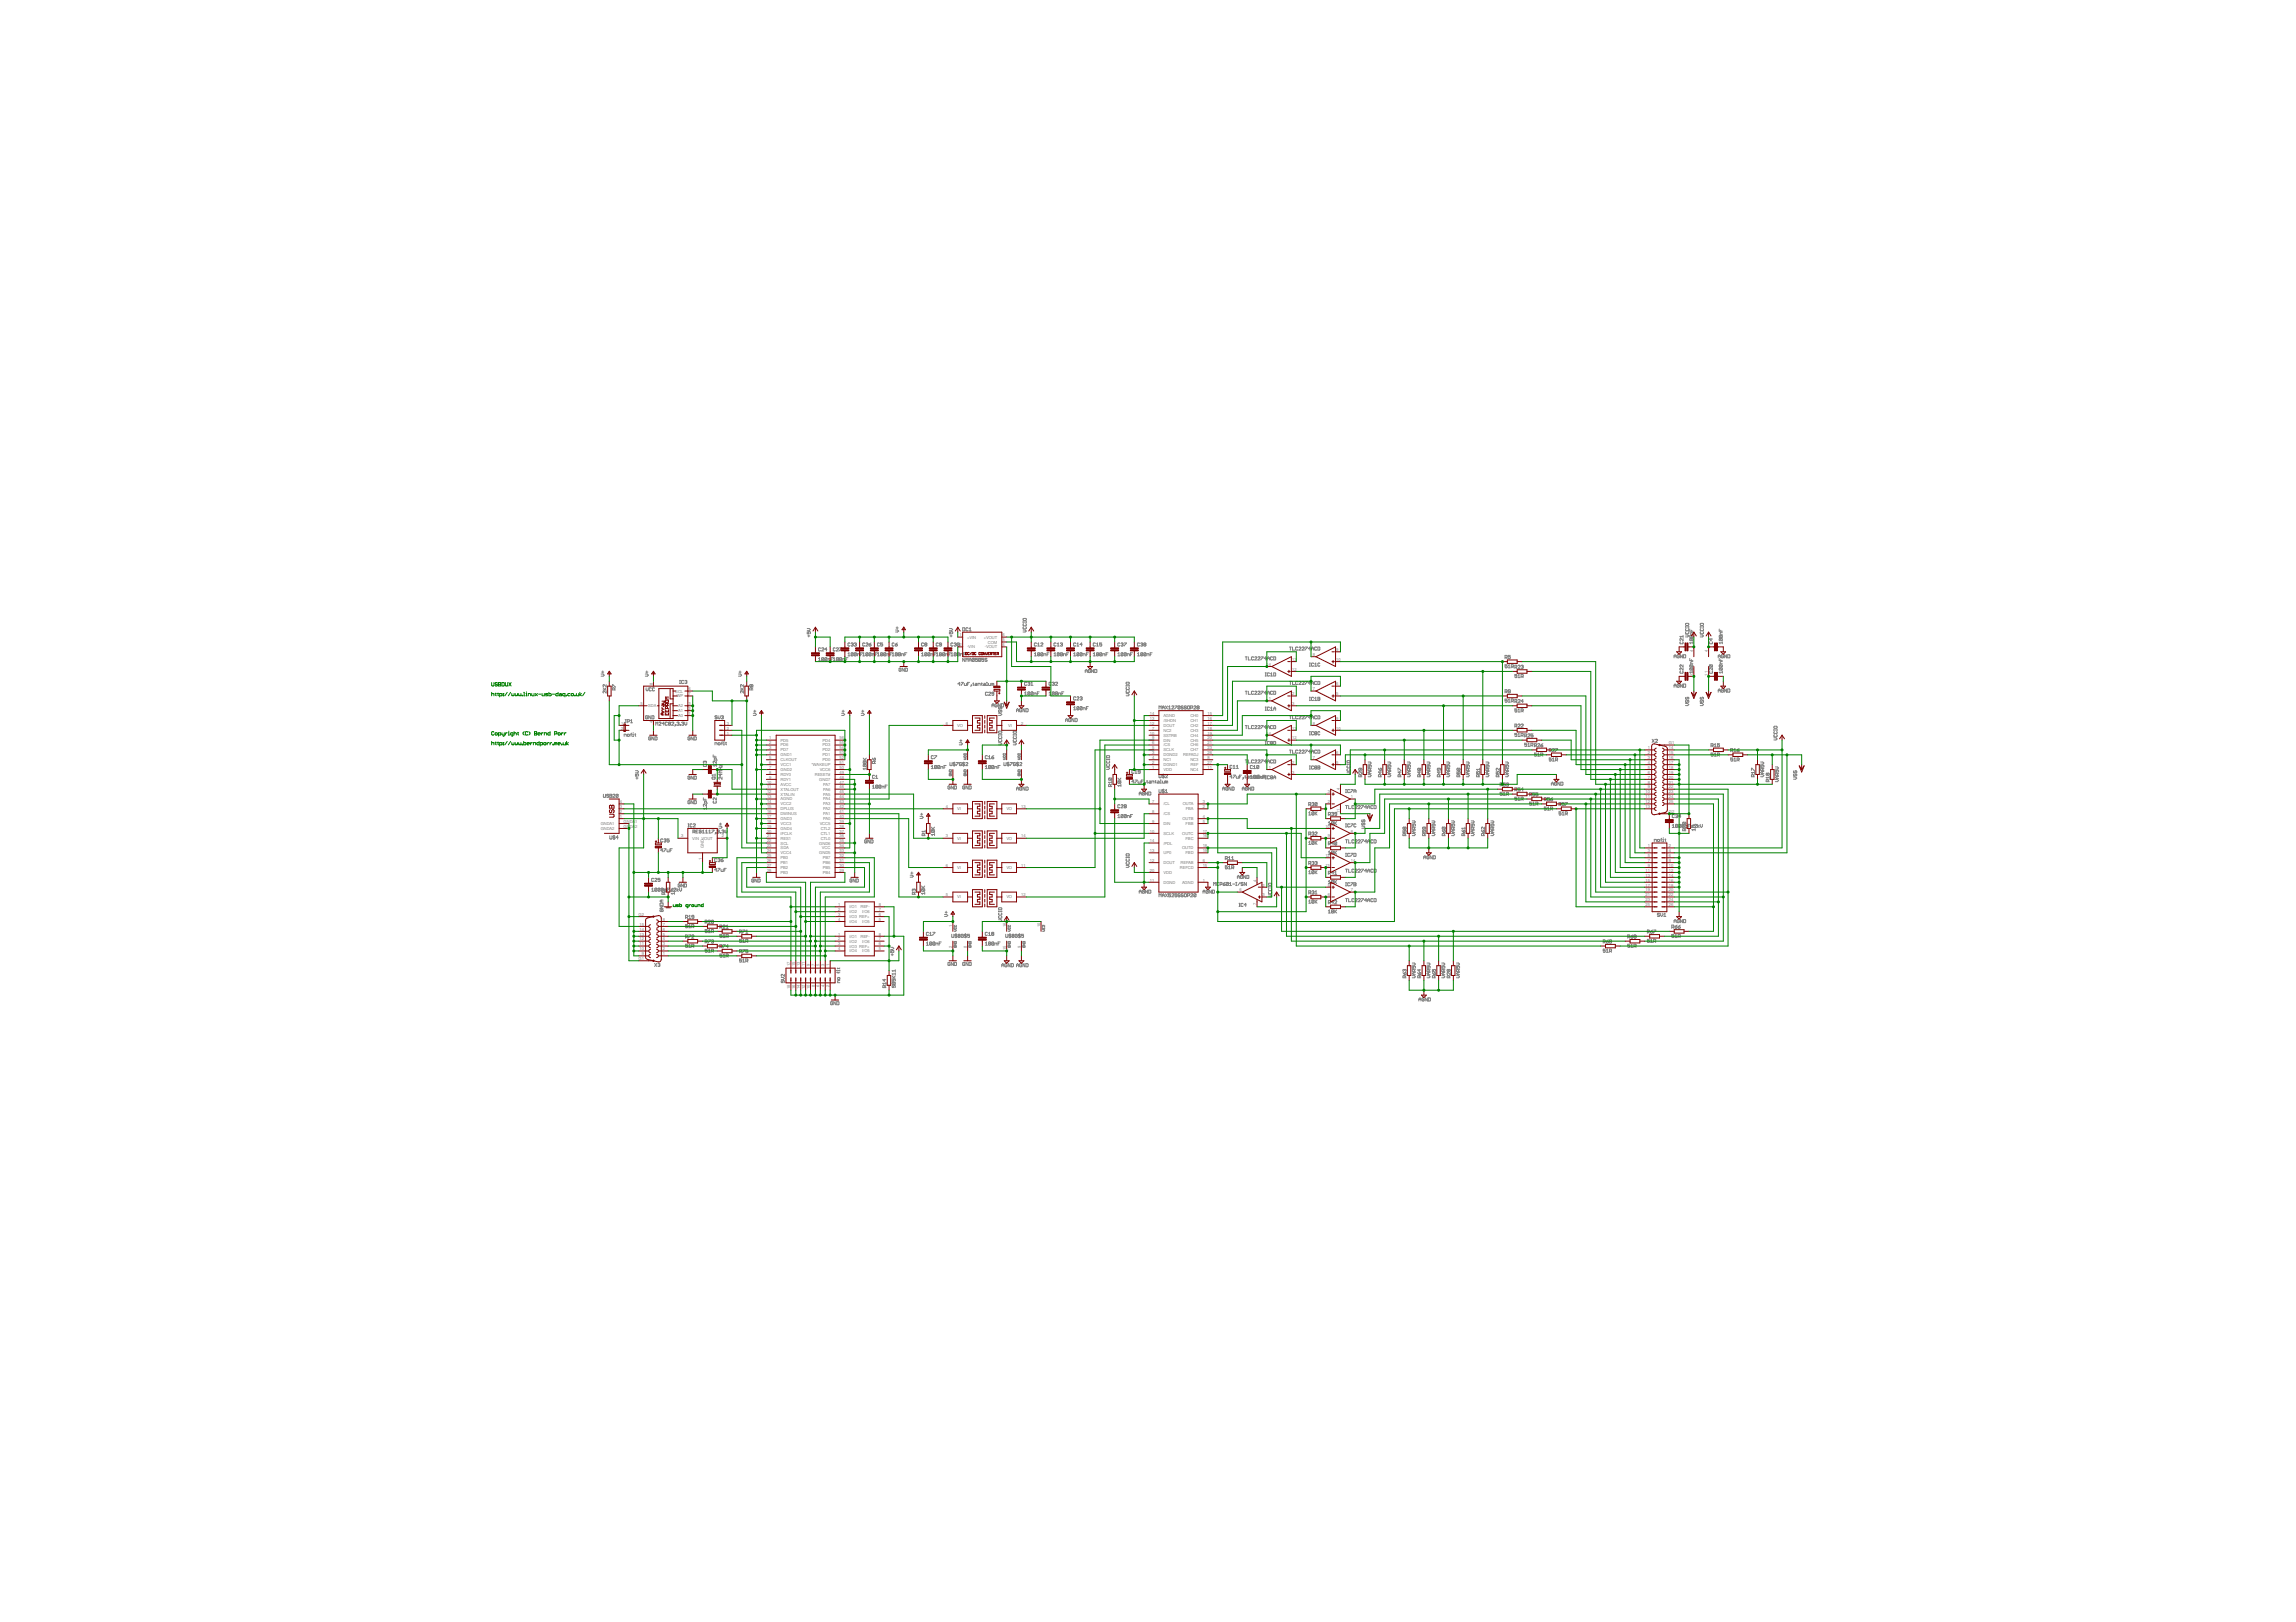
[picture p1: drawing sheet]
<svg xmlns="http://www.w3.org/2000/svg" width="297mm" height="210mm" viewBox="0 0 297 210" stroke-linecap="round" stroke-linejoin="round" font-family="sans-serif">
<defs><g id="words">
<g font-size=".5" fill="#808080">
<text x="124.1" y="82.4">1</text>
<text x="124.1" y="83.6">2</text>
<text x="125.1" y="82.6">+VIN</text>
<text x="125.1" y="83.9">-VIN</text>
<text x="127.3" y="82.6">+VOUT</text>
<text x="127.4" y="83.9">-VOUT</text>
<text x="127.8" y="83.3">COM</text>
<text x="129.7" y="82.4">6</text>
<text x="129.7" y="83">5</text>
<text x="129.7" y="83.6">4</text>
<text x="84.5" y="88.7" transform="rotate(-90 84.5 88.7)">8</text>
<text x="87.4" y="89.6">SCL</text>
<text x="89.1" y="89.3">6</text>
<text x="89.1" y="90">7</text>
<text x="163.8" y="86.2">14</text>
<text x="167.2" y="90">2</text>
<text x="167.2" y="85.5">13</text>
<text x="167.2" y="86.8">12</text>
<text x="169.9" y="89.3">7</text>
<text x="169.9" y="84.9">8</text>
<text x="172.9" y="88.7">6</text>
<text x="172.9" y="90">5</text>
<text x="172.9" y="84.3">9</text>
<text x="172.9" y="85.5">10</text>
<text x="219" y="87.4" transform="rotate(-90 219 87.4)">11</text>
<text x="219" y="84.4" transform="rotate(-90 219 84.4)">4</text>
<text x="220.9" y="87.4" transform="rotate(-90 220.9 87.4)">11</text>
<text x="220.9" y="84.4" transform="rotate(-90 220.9 84.4)">4</text>
<text x="80.3" y="93.8">1</text>
<text x="80.3" y="94.4">2</text>
<text x="82.9" y="91.2">5</text>
<text x="83.9" y="91.5">SDA</text>
<text x="84.5" y="93.6" transform="rotate(-90 84.5 93.6)">4</text>
<text x="87.6" y="90.3">WP</text>
<text x="87.7" y="92.8">A0</text>
<text x="87.7" y="92.2">A1</text>
<text x="87.7" y="91.5">A2</text>
<text x="89.1" y="92.5">1</text>
<text x="89.1" y="91.9">2</text>
<text x="89.1" y="91.2">3</text>
<text x="94" y="95.1">1</text>
<text x="94" y="94.4">2</text>
<text x="94" y="93.8">3</text>
<text x="99.5" y="95.7">1</text>
<text x="101" y="96">PD5</text>
<text x="106.4" y="96">PD4</text>
<text x="108.6" y="95.7">56</text>
<text x="122.4" y="93.8">6</text>
<text x="123.8" y="94.1">VO</text>
<text x="130.4" y="94.1">VI</text>
<text x="132.1" y="93.8">2</text>
<text x="148.8" y="95.1">10</text>
<text x="148.8" y="93.8">12</text>
<text x="148.8" y="93.1">13</text>
<text x="148.8" y="92.5">14</text>
<text x="149" y="95.7">9</text>
<text x="149" y="94.4">7</text>
<text x="150.5" y="96">DIN</text>
<text x="150.5" y="95.3">SSTRB</text>
<text x="150.5" y="94.7">NC2</text>
<text x="150.5" y="94.1">DOUT</text>
<text x="150.5" y="93.4">/SHDN</text>
<text x="150.5" y="92.8">AGND</text>
<text x="154" y="92.8">CH0</text>
<text x="154" y="93.4">CH1</text>
<text x="154" y="94.1">CH2</text>
<text x="154" y="94.7">CH3</text>
<text x="154" y="95.3">CH4</text>
<text x="154" y="96">CH5</text>
<text x="156.2" y="92.5">15</text>
<text x="156.2" y="93.1">16</text>
<text x="156.2" y="93.8">17</text>
<text x="156.2" y="94.4">18</text>
<text x="156.2" y="95.1">19</text>
<text x="156.2" y="95.7">20</text>
<text x="163.8" y="95.1">14</text>
<text x="164.1" y="90.6">1</text>
<text x="167.2" y="91.2">3</text>
<text x="167.2" y="94.4">13</text>
<text x="167.2" y="95.7">12</text>
<text x="169.9" y="93.8">8</text>
<text x="172.9" y="93.1">9</text>
<text x="172.9" y="94.4">10</text>
<text x="99.2" y="101.4">10</text>
<text x="99.5" y="96.3">2</text>
<text x="99.5" y="97">3</text>
<text x="99.5" y="97.6">4</text>
<text x="99.5" y="98.2">5</text>
<text x="99.5" y="98.9">6</text>
<text x="99.5" y="99.5">7</text>
<text x="99.5" y="100.1">8</text>
<text x="99.5" y="100.8">9</text>
<text x="101" y="96.6">PD6</text>
<text x="101" y="97.2">PD7</text>
<text x="101" y="97.9">GND1</text>
<text x="101" y="98.5">CLKOUT</text>
<text x="101" y="99.1">VCC1</text>
<text x="101" y="99.8">GND2</text>
<text x="101" y="100.4">RDY0</text>
<text x="101" y="101">RDY1</text>
<text x="101" y="101.7">AVCC</text>
<text x="105" y="99.1">*WAKEUP</text>
<text x="105.4" y="100.4">RESET#</text>
<text x="106" y="101">GND7</text>
<text x="106" y="99.8">VCC6</text>
<text x="106.4" y="98.5">PD0</text>
<text x="106.4" y="97.9">PD1</text>
<text x="106.4" y="97.2">PD2</text>
<text x="106.4" y="96.6">PD3</text>
<text x="106.5" y="101.7">PA7</text>
<text x="108.6" y="101.4">47</text>
<text x="108.6" y="100.8">48</text>
<text x="108.6" y="100.1">49</text>
<text x="108.6" y="99.5">50</text>
<text x="108.6" y="98.9">51</text>
<text x="108.6" y="98.2">52</text>
<text x="108.6" y="97.6">53</text>
<text x="108.6" y="97">54</text>
<text x="108.6" y="96.3">55</text>
<text x="123.2" y="100.5" transform="rotate(-90 123.2 100.5)">7</text>
<text x="125.1" y="100.5" transform="rotate(-90 125.1 100.5)">5</text>
<text x="125.1" y="97.7" transform="rotate(-90 125.1 97.7)">8</text>
<text x="130.2" y="97.7" transform="rotate(-90 130.2 97.7)">3</text>
<text x="132.1" y="100.5" transform="rotate(-90 132.1 100.5)">4</text>
<text x="132.1" y="97.7" transform="rotate(-90 132.1 97.7)">1</text>
<text x="149" y="99.5">1</text>
<text x="149" y="98.9">2</text>
<text x="149" y="98.2">4</text>
<text x="149" y="97.6">3</text>
<text x="149" y="97">5</text>
<text x="149" y="96.3">6</text>
<text x="150.5" y="99.8">VDD</text>
<text x="150.5" y="99.1">DGND1</text>
<text x="150.5" y="98.5">NC1</text>
<text x="150.5" y="97.9">DGND2</text>
<text x="150.5" y="97.2">SCLK</text>
<text x="150.5" y="96.6">/CS</text>
<text x="153.1" y="97.9">REFADJ</text>
<text x="154" y="96.6">CH6</text>
<text x="154" y="97.2">CH7</text>
<text x="154" y="98.5">NC3</text>
<text x="154" y="99.8">NC4</text>
<text x="154" y="99.1">REF</text>
<text x="156.2" y="96.3">21</text>
<text x="156.2" y="97">23</text>
<text x="156.2" y="97.6">26</text>
<text x="156.2" y="98.2">8</text>
<text x="156.2" y="98.9">27</text>
<text x="156.2" y="99.5">11</text>
<text x="164.1" y="99.5">1</text>
<text x="167.2" y="98.9">2</text>
<text x="167.2" y="100.1">3</text>
<text x="169.9" y="98.2">7</text>
<text x="172.9" y="97.6">6</text>
<text x="172.9" y="98.9">5</text>
<text x="213.2" y="97">1</text>
<text x="213.2" y="97.6">2</text>
<text x="213.2" y="98.2">3</text>
<text x="213.2" y="98.9">4</text>
<text x="213.2" y="99.5">5</text>
<text x="213.2" y="100.1">6</text>
<text x="213.2" y="100.8">7</text>
<text x="213.2" y="101.4">8</text>
<text x="215.9" y="97">14</text>
<text x="215.9" y="97.6">15</text>
<text x="215.9" y="98.2">16</text>
<text x="215.9" y="98.9">17</text>
<text x="215.9" y="99.5">18</text>
<text x="215.9" y="100.1">19</text>
<text x="215.9" y="100.8">20</text>
<text x="215.9" y="101.4">21</text>
<text x="215.9" y="96.3">G1</text>
<text x="77.7" y="106.8">GNDA1</text>
<text x="77.7" y="107.4">GNDA2</text>
<text x="80.2" y="105.8">1</text>
<text x="80.2" y="105.2">2</text>
<text x="80.2" y="104.6">3</text>
<text x="80.2" y="103.9">4</text>
<text x="80.7" y="106.5">GNDA1</text>
<text x="80.7" y="107.1">GNDA2</text>
<text x="99.2" y="102">11</text>
<text x="99.2" y="102.7">12</text>
<text x="99.2" y="103.3">13</text>
<text x="99.2" y="103.9">14</text>
<text x="99.2" y="104.6">15</text>
<text x="99.2" y="105.2">16</text>
<text x="99.2" y="105.8">17</text>
<text x="99.2" y="106.5">18</text>
<text x="99.2" y="107.1">19</text>
<text x="99.2" y="107.7">20</text>
<text x="101" y="102.3">XTALOUT</text>
<text x="101" y="102.9">XTALIN</text>
<text x="101" y="103.6">AGND</text>
<text x="101" y="104.2">VCC2</text>
<text x="101" y="104.9">DPLUS</text>
<text x="101" y="105.5">DMINUS</text>
<text x="101" y="106.1">GND3</text>
<text x="101" y="106.8">VCC3</text>
<text x="101" y="107.4">GND4</text>
<text x="106" y="106.8">VCC5</text>
<text x="106.2" y="107.4">CTL2</text>
<text x="106.5" y="106.1">PA0</text>
<text x="106.5" y="105.5">PA1</text>
<text x="106.5" y="104.9">PA2</text>
<text x="106.5" y="104.2">PA3</text>
<text x="106.5" y="103.6">PA4</text>
<text x="106.5" y="102.9">PA5</text>
<text x="106.5" y="102.3">PA6</text>
<text x="108.6" y="107.7">37</text>
<text x="108.6" y="107.1">38</text>
<text x="108.6" y="106.5">39</text>
<text x="108.6" y="105.8">40</text>
<text x="108.6" y="105.2">41</text>
<text x="108.6" y="104.6">42</text>
<text x="108.6" y="103.9">43</text>
<text x="108.6" y="103.3">44</text>
<text x="108.6" y="102.7">45</text>
<text x="108.6" y="102">46</text>
<text x="122.4" y="104.6">4</text>
<text x="123.8" y="104.9">VI</text>
<text x="130.2" y="104.9">VO</text>
<text x="132.1" y="104.6">13</text>
<text x="148.8" y="107.7">10</text>
<text x="149" y="103.9">7</text>
<text x="149" y="105.2">8</text>
<text x="149" y="106.5">9</text>
<text x="150.5" y="104.2">/CL</text>
<text x="150.5" y="105.5">/CS</text>
<text x="150.5" y="106.8">DIN</text>
<text x="153" y="106.1">OUTB</text>
<text x="153" y="104.2">OUTA</text>
<text x="153.4" y="106.8">FBB</text>
<text x="153.4" y="104.9">FBA</text>
<text x="155.6" y="103.9">3</text>
<text x="155.6" y="105.8">4</text>
<text x="155.6" y="107.7">17</text>
<text x="155.6" y="104.6">2</text>
<text x="155.6" y="106.5">5</text>
<text x="171.5" y="107.1">10</text>
<text x="171.8" y="103.9">2</text>
<text x="171.8" y="102.7">3</text>
<text x="173.3" y="105.2" transform="rotate(-90 173.3 105.2)">11</text>
<text x="173.3" y="102.2" transform="rotate(-90 173.3 102.2)">4</text>
<text x="174.8" y="103.3">1</text>
<text x="174.8" y="107.7">8</text>
<text x="212.9" y="102.7">10</text>
<text x="212.9" y="103.3">11</text>
<text x="212.9" y="103.9">12</text>
<text x="212.9" y="104.6">13</text>
<text x="213.2" y="102">9</text>
<text x="215.9" y="102">22</text>
<text x="215.9" y="102.7">23</text>
<text x="215.9" y="103.3">24</text>
<text x="215.9" y="103.9">25</text>
<text x="215.9" y="105.2">G2</text>
<text x="88.1" y="108.4">3</text>
<text x="89.6" y="108.7">VIN VOUT</text>
<text x="90.8" y="111.3" transform="rotate(-90 90.8 111.3)">1</text>
<text x="91.1" y="109.8" transform="rotate(-90 91.1 109.8)">GND</text>
<text x="93.4" y="108.4">2</text>
<text x="99.2" y="108.4">21</text>
<text x="99.2" y="109">22</text>
<text x="99.2" y="109.6">23</text>
<text x="99.2" y="110.3">24</text>
<text x="99.2" y="110.9">25</text>
<text x="99.2" y="111.6">26</text>
<text x="99.2" y="112.2">27</text>
<text x="99.2" y="112.8">28</text>
<text x="101" y="108">IFCLK</text>
<text x="101" y="108.7">RES1</text>
<text x="101" y="109.3">SCL</text>
<text x="101" y="109.9">SDA</text>
<text x="101" y="110.6">VCC4</text>
<text x="101" y="111.2">PB0</text>
<text x="101" y="111.8">PB1</text>
<text x="101" y="112.5">PB2</text>
<text x="101" y="113.1">PB3</text>
<text x="106" y="110.6">GND5</text>
<text x="106" y="109.3">GND6</text>
<text x="106.2" y="108.7">CTL0</text>
<text x="106.2" y="108">CTL1</text>
<text x="106.3" y="109.9">VCC</text>
<text x="106.5" y="113.1">PB4</text>
<text x="106.5" y="112.5">PB5</text>
<text x="106.5" y="111.8">PB6</text>
<text x="106.5" y="111.2">PB7</text>
<text x="108.6" y="112.8">29</text>
<text x="108.6" y="112.2">30</text>
<text x="108.6" y="111.6">31</text>
<text x="108.6" y="110.9">32</text>
<text x="108.6" y="110.3">33</text>
<text x="108.6" y="109.6">34</text>
<text x="108.6" y="109">35</text>
<text x="108.6" y="108.4">36</text>
<text x="122.4" y="108.4">3</text>
<text x="122.4" y="112.2">6</text>
<text x="123.8" y="108.7">VI</text>
<text x="123.8" y="112.5">VI</text>
<text x="130.2" y="108.7">VO</text>
<text x="130.2" y="112.5">VO</text>
<text x="132.1" y="108.4">14</text>
<text x="132.1" y="112.2">11</text>
<text x="148.8" y="112.8">20</text>
<text x="148.8" y="109">14</text>
<text x="148.8" y="110.3">13</text>
<text x="148.8" y="111.6">12</text>
<text x="150.5" y="113.1">VDD</text>
<text x="150.5" y="108">SCLK</text>
<text x="150.5" y="109.3">/PDL</text>
<text x="150.5" y="110.6">UP0</text>
<text x="150.5" y="111.8">DOUT</text>
<text x="152.6" y="112.5">REFCD</text>
<text x="152.7" y="111.8">REFAB</text>
<text x="152.9" y="109.9">OUTD</text>
<text x="152.9" y="108">OUTC</text>
<text x="153.4" y="108.7">FBC</text>
<text x="153.4" y="110.6">FBD</text>
<text x="155.6" y="109.6">18</text>
<text x="155.6" y="111.6">6</text>
<text x="155.6" y="112.2">15</text>
<text x="155.6" y="108.4">16</text>
<text x="155.6" y="110.3">19</text>
<text x="171.5" y="112.2">13</text>
<text x="171.5" y="110.9">12</text>
<text x="171.8" y="108.4">9</text>
<text x="174.8" y="111.6">14</text>
<text x="212.9" y="112.8">11</text>
<text x="212.9" y="113.5">13</text>
<text x="213.2" y="109.6">1</text>
<text x="213.2" y="110.3">3</text>
<text x="213.2" y="110.9">5</text>
<text x="213.2" y="111.6">7</text>
<text x="213.2" y="112.2">9</text>
<text x="215.9" y="109.6">2</text>
<text x="215.9" y="110.3">4</text>
<text x="215.9" y="110.9">6</text>
<text x="215.9" y="111.6">8</text>
<text x="215.9" y="112.2">10</text>
<text x="215.9" y="112.8">12</text>
<text x="215.9" y="113.5">14</text>
<text x="82.6" y="118.5">G2</text>
<text x="82.7" y="119.8">15</text>
<text x="85.8" y="119.8">7</text>
<text x="85.8" y="119.2">8</text>
<text x="108.4" y="117.3">1</text>
<text x="108.4" y="117.9">2</text>
<text x="108.4" y="118.5">3</text>
<text x="108.4" y="119.2">4</text>
<text x="109.9" y="117.5">I/O1</text>
<text x="109.9" y="118.2">I/O2</text>
<text x="109.9" y="118.8">I/O3 REF+</text>
<text x="109.9" y="119.4">I/O4</text>
<text x="111.3" y="117.5">REF-</text>
<text x="111.5" y="119.4">I/O5</text>
<text x="111.5" y="118.2">I/O6</text>
<text x="113.7" y="119.2">5</text>
<text x="113.7" y="118.5">6</text>
<text x="113.7" y="117.9">7</text>
<text x="113.7" y="117.3">8</text>
<text x="122.4" y="116">5</text>
<text x="123.2" y="119.9" transform="rotate(-90 123.2 119.9)">1</text>
<text x="123.8" y="116.3">VI</text>
<text x="130.2" y="119.9" transform="rotate(-90 130.2 119.9)">16</text>
<text x="130.2" y="116.3">VO</text>
<text x="132.1" y="116">12</text>
<text x="134.6" y="119.9" transform="rotate(-90 134.6 119.9)">10</text>
<text x="148.8" y="114.1">11</text>
<text x="150.5" y="114.4">DGND</text>
<text x="152.9" y="114.4">AGND</text>
<text x="155.6" y="114.1">1</text>
<text x="160.3" y="115.4">6</text>
<text x="162.5" y="117.1" transform="rotate(-90 162.5 117.1)">7</text>
<text x="162.5" y="114.1" transform="rotate(-90 162.5 114.1)">4</text>
<text x="163.4" y="114.7">2</text>
<text x="163.4" y="116">3</text>
<text x="171.8" y="116">6</text>
<text x="171.8" y="114.7">5</text>
<text x="174.8" y="115.4">7</text>
<text x="212.9" y="114.1">15</text>
<text x="212.9" y="114.7">17</text>
<text x="212.9" y="115.4">19</text>
<text x="212.9" y="116">21</text>
<text x="212.9" y="116.6">23</text>
<text x="212.9" y="117.3">25</text>
<text x="215.9" y="114.1">16</text>
<text x="215.9" y="114.7">18</text>
<text x="215.9" y="115.4">20</text>
<text x="215.9" y="116">22</text>
<text x="215.9" y="116.6">24</text>
<text x="215.9" y="117.3">26</text>
<text x="82.6" y="124.2">G1</text>
<text x="82.7" y="123">10</text>
<text x="82.7" y="122.3">11</text>
<text x="82.7" y="121.7">12</text>
<text x="82.7" y="121.1">13</text>
<text x="82.7" y="120.4">14</text>
<text x="83" y="123.6">9</text>
<text x="85.8" y="123.6">1</text>
<text x="85.8" y="123">2</text>
<text x="85.8" y="122.3">3</text>
<text x="85.8" y="121.7">4</text>
<text x="85.8" y="121.1">5</text>
<text x="85.8" y="120.4">6</text>
<text x="102.2" y="125" transform="rotate(-90 102.2 125)">17</text>
<text x="102.9" y="125" transform="rotate(-90 102.9 125)">15</text>
<text x="103.5" y="125" transform="rotate(-90 103.5 125)">13</text>
<text x="104.1" y="125" transform="rotate(-90 104.1 125)">11</text>
<text x="104.8" y="125" transform="rotate(-90 104.8 125)">9</text>
<text x="105.4" y="125" transform="rotate(-90 105.4 125)">7</text>
<text x="106" y="125" transform="rotate(-90 106 125)">5</text>
<text x="106.7" y="125" transform="rotate(-90 106.7 125)">3</text>
<text x="107.3" y="125" transform="rotate(-90 107.3 125)">1</text>
<text x="108.4" y="121.1">1</text>
<text x="108.4" y="121.7">2</text>
<text x="108.4" y="122.3">3</text>
<text x="108.4" y="123">4</text>
<text x="109.9" y="121.4">I/O1</text>
<text x="109.9" y="122">I/O2</text>
<text x="109.9" y="122.6">I/O3 REF+</text>
<text x="109.9" y="123.3">I/O4</text>
<text x="111.3" y="121.4">REF-</text>
<text x="111.5" y="123.3">I/O5</text>
<text x="111.5" y="122">I/O6</text>
<text x="113.7" y="123">5</text>
<text x="113.7" y="122.3">6</text>
<text x="113.7" y="121.7">7</text>
<text x="113.7" y="121.1">8</text>
<text x="123.2" y="122.7" transform="rotate(-90 123.2 122.7)">2</text>
<text x="125.1" y="122.7" transform="rotate(-90 125.1 122.7)">8</text>
<text x="130.2" y="123" transform="rotate(-90 130.2 123)">15</text>
<text x="132.1" y="122.7" transform="rotate(-90 132.1 122.7)">9</text>
<text x="102.2" y="128" transform="rotate(-90 102.2 128)">18</text>
<text x="102.9" y="128" transform="rotate(-90 102.9 128)">16</text>
<text x="103.5" y="128" transform="rotate(-90 103.5 128)">14</text>
<text x="104.1" y="128" transform="rotate(-90 104.1 128)">12</text>
<text x="104.8" y="128" transform="rotate(-90 104.8 128)">10</text>
<text x="105.4" y="127.8" transform="rotate(-90 105.4 127.8)">8</text>
<text x="106" y="127.8" transform="rotate(-90 106 127.8)">6</text>
<text x="106.7" y="127.8" transform="rotate(-90 106.7 127.8)">4</text>
<text x="107.3" y="127.8" transform="rotate(-90 107.3 127.8)">2</text>
</g>
</g></defs>
<g fill="none" stroke="#808080" stroke-width=".13">
<path d="M77.8 87.2h.2l.2 .2-.2 .1h-.2M77.8 87h.3M78 86.8v.3M78 89.3h.4M78 89l.3 .3M78.4 88.6v.3l-.3-.3-.1 .1 .1 .2M78.4 89.4v.3l-.3-.3v.3M78.4 89l-.2 .2M79.2 88.9v-.3l.4 .3M79.5 89.3v-.2l-.2-.1-.1 .3h.4M79.6 89l-.1 .1M80.8 95.3v-.3h.2v.3"/>
<path d="M80.9 93.1h.1M81 93.1v.4h-.2M81.2 93.4h.2v-.2l-.2-.1v.4M81.2 95.1l.2-.1v.2l-.2 .1zM81.6 95.1h.1M81.6 93.5h.2M81.6 93.3l.1-.2v.4M81.7 94.9l-.1 .4M81.8 95h.1v.3M81.8 95.3h.2M81.9 94.8v.1M82.1 95h.2"/>
<path d="M82.2 95l.1 .3M82.2 99.7h.3l.1 .2-.1 .1h-.3M83.5 87.2h.3l.1 .2-.1 .1h-.3M83.5 87h.3M83.6 89v.3l.1 .1 .2-.1v-.3M83.7 86.8v.3M83.8 92.7h-.3l.1 .3h.2v-.2h-.1M84.2 95.4h-.3l.1 .4 .2-.1v-.2h-.1M84.2 92.6v.4l-.3-.4v.4M84.3 89.1h-.3v.2h.3M84.3 92.6l.3 .1-.1 .3h-.2zM84.6 95.4v.4l-.3-.4v.4"/>
<path d="M84.7 89.1h-.3v.2h.3M84.8 95.4h.2l-.1 .4h-.1zM84.8 93.9v-.4l.2 .1 .1-.1v.4M85.3 93.5h.2l-.2 .4h.2M85.9 93.6h-.2l.2-.1v.4M86.3 93.5h-.2v.3h.2M86.7 93.5v.3h-.2M86.7 93.5h-.2v.3M86.7 93.5l-.2 .3M86.9 93.5h.3l-.3 .4h.3M87.4 93.8v.1zM87.4 93.9l-.1 .1"/>
<path d="M87.6 93.5h.2v.1M87.7 93.6h.1M87.8 93.6v.3l-.2-.1M87.9 88.5h.2M87.9 88.1h.2M88 93.8l.1 .1zM88 88.1v.4M88.2 93.5h.2v.1M88.3 93.6h.1M88.4 93.6v.3l-.2-.1M88.5 88.1h-.3v.4l.3-.1M88.6 93.5v.2l.1 .2 .2-.2v-.2"/>
<path d="M88.6 88.1h.2v.2M88.7 88.3h.1M88.8 88.3v.2l-.2-.1M89.3 95.4h-.3l.1 .4 .2-.1v-.2h-.2M89.7 95.4v.4l-.3-.4v.4M89.8 95.4h.3l-.1 .4h-.2zM91.1 98.9v.3h.2v-.3M91.2 98.6h-.2l.1 .2M91.2 98.6h.2l-.1 .2M91.2 98.6h.1M92.3 97.7v.3h.4M92.5 97.8v.2"/>
<path d="M92.5 96.4v-.3l.3 .1v.2M92.7 99h-.4l.1 .2M92.7 98.5v.3l-.3-.3-.1 .1v.2M92.7 98.4v-.2l-.2-.1-.1 .3h.4M92.7 98.9v.3M92.8 92.7h-.3l.3 .2-.1 .1h-.2M92.9 96.2l.2-.1 .1 .2-.2 .1zM92.9 92.6v.3l.1 .1 .2-.1v-.3M93 99.6h.4M93 99.3h.4M93.2 99.3v.3M93.3 92.7l.2-.1v.2"/>
<path d="M93.3 96.2h.2M93.4 99.7h-.4l.1 .2-.1 .1h.4M93.4 98.9v.3l-.3-.3v.3M93.5 92.8h.1M93.5 96l-.1 .4M93.5 92.8v.2h-.2M93.6 96.1h.1v.3M93.6 96.4h.1M93.7 95.9v.1M93.9 96.1h.1M93.9 96.1v.2l.1 .1M95.5 87.2h.3l.1 .2-.1 .1h-.3"/>
<path d="M95.6 87h.3M95.7 86.8v.3M95.8 89.3h.4M95.8 89l.3 .3M96.2 89.4v.3l-.3-.3v.3M96.2 88.6v.3l-.3-.3-.1 .1 .1 .2M96.2 89l-.2 .2M97.2 88.7h-.2l.1 .2 .1-.1M97.2 88.7h.2l-.1 .2-.1-.1M97.2 88.7v.1M97.3 89.3l-.1-.3-.2 .1v.2h.4M97.4 89l-.1 .1"/>
<path d="M97.5 92.3h.2l.2 .2-.2 .1h-.2M97.5 92h.3M97.6 91.9v.3M104.4 81.7v.3h.2v-.3l.2 .1v.2M104.4 81.3h.3l.1 .2-.1 .1h-.3M104.5 82.3h.3M104.6 82.2v.2M105.9 85.2l.1-.1v.4M105.9 85.5h.3M106.2 83.9h-.3v.3h.3M106.3 83.9h.3l-.3 .3h.3M106.6 85.2l-.2-.1-.1 .3"/>
<path d="M106.6 85.2l-.1 .3-.2-.1M106.6 85.2l-.3 .2M107 85.2h-.3v.2M107 85.2l-.1 .3-.2-.1M107 85.2l-.3 .2M107 84h-.3l.2-.2v.4M107.1 85.5v-.3l.3 .1v.2M107.5 85.3h.2M107.8 85.1h-.3v.4M107.8 85.5h.3M107.8 85.2l.1-.1v.4M108.1 83.9h-.3v.3h.3"/>
<path d="M108.2 83.9h.3l-.3 .3h.3M108.5 85.2l-.2-.1-.1 .3M108.5 85.2l-.1 .3-.2-.1M108.5 85.2l-.3 .2M108.6 83.8h.3l-.3 .4M108.9 92.3h.2l.2 .2-.2 .1h-.2M108.9 85.2l-.2-.1-.1 .3M108.9 85.2l-.1 .3-.2-.1M108.9 85.2l-.3 .2M108.9 92h.3M109 85.5v-.3l.3 .1v.2M109.1 91.9v.3"/>
<path d="M109.4 85.3h.2M109.7 84.9h.3M109.7 85.1h-.3v.4M109.7 84.6l.1-.1v.4M110 83.3h-.3v.2h.3M110.1 83.3l.2-.1v.2M110.2 83.4h.1M110.3 83.4v.2l-.2-.1M110.4 84.5l-.1 .4-.2-.1M110.4 84.5h-.2l-.1 .3M110.4 84.5l-.3 .3M110.5 83.3l.2-.1v.2"/>
<path d="M110.7 83.4h.1M110.7 83.4v.2l-.2-.1M110.8 84.5l-.1 .4-.2-.1M110.8 84.5h-.2l-.1 .3M110.8 84.5l-.3 .3M110.9 84.9v-.3l.3 .1v.2M111.3 84.7h.2M111.4 92.3h.3l.1 .2-.1 .1h-.3M111.5 92h.3M111.6 91.9v.3M111.6 84.9h.3M111.6 84.5h-.3v.4"/>
<path d="M111.6 84.6l.1-.1v.4M111.7 98.4h.4M111.7 98.1l.2 .3M111.7 98.5h.3v.3M111.7 98.9h.3v.3M111.7 98.9v.3h.3M111.7 98.5v.3h.3M111.7 98.9l.3 .3M111.7 98.5l.3 .3M111.9 83.3h-.3v.2h.3M112 83.3h.3l-.3 .3h.3M112.1 99.5h-.4l.1 .1"/>
<path d="M112.1 99.3v.3M112.1 98.1l-.2 .2M112.3 84.5l-.1 .4-.2-.1M112.3 84.5h-.2l-.1 .3M112.3 84.5l-.3 .3M112.4 83.4h.2l.1 .1-.2 .1zM112.7 84.5l-.1 .4-.2-.1M112.7 84.5h-.2l-.1 .3M112.7 84.5l-.3 .3M112.7 83.2l-.3 .2M112.8 84.9v-.3l.3 .1v.2M112.9 98.1l.2 .3"/>
<path d="M113.1 98.8v-.2l-.2-.1v.3h.4M113.1 98.1l.2 .1-.1 .2h-.1zM113.2 84.7h.2M113.3 98.5l-.2 .2M113.5 84.6l.1-.1v.4M113.5 84.9h.3M113.5 84.5h-.3v.4M113.8 83.3h-.3v.2h.3M114.2 84.5v.3h-.3M114.2 83.2h-.3v.2h.3l-.1 .2-.2-.1M114.2 84.5h-.2l-.1 .3M114.2 84.5l-.3 .3"/>
<path d="M114.6 84.5l-.1 .4-.2-.1M114.6 84.5h-.2l-.1 .3M114.6 84.5l-.3 .3M114.7 84.9v-.3l.3 .1v.2M115.1 84.7h.2M115.4 84.9h.3M115.4 84.5h-.3v.4M115.4 84.6l.1-.1v.4M115.7 83.3h-.3v.2h.3M115.8 83.4h.2l.1 .1-.2 .1zM115.9 81.5h.2l.2 .2-.2 .1h-.2M115.9 81.3h.3"/>
<path d="M116.1 81.1v.3M116.1 84.5v.3h-.3M116.1 84.5h-.2l-.1 .3M116.1 84.5l-.3 .3M116.1 83.2l-.3 .2M116.5 84.5l-.1 .4-.2-.1M116.5 84.5h-.2l-.1 .3M116.5 84.5l-.3 .3M116.6 86.5h-.3l.1 .4 .2-.1v-.1h-.2M116.6 84.9v-.3l.3 .1v.2M117 86.5v.4l-.3-.4v.4M117.1 84.7h.1"/>
<path d="M117.1 86.5h.3l-.1 .4h-.2zM117.3 84.5h-.2v.4M119.2 84.9h.3M119.2 84.6l.2-.1v.4M119.5 83.3h-.3v.2h.3M119.7 83.4v-.2l.2 .1-.1 .1M119.7 83.4v.2l.2-.1-.1-.1M119.7 83.4h.1M119.9 84.5v.3h-.3M119.9 84.5h-.2l-.1 .3M119.9 84.5l-.3 .3M120.3 84.5l-.1 .4-.2-.1"/>
<path d="M120.3 84.5h-.2l-.1 .3M120.3 84.5l-.3 .3M120.4 84.9v-.3h.2l.1 .3M120.5 99.2l.1-.1v.4M120.5 99.5h.3M120.8 97.9h-.3v.2h.3M120.9 84.7h.1M120.9 97.8h.3l-.3 .4M121.1 84.9h.3M121.1 84.6l.2-.1v.4M121.1 84.5h-.2v.4M121.2 99.1v.3h-.3"/>
<path d="M121.2 99.1h-.3v.3M121.2 99.1l-.3 .3M121.4 83.3h-.3v.2h.3M121.6 99.1l-.1 .4-.2-.1M121.6 99.1h-.3v.3M121.6 99.1l-.3 .3M121.7 99.5v-.3h.2l.1 .3M121.8 84.5v.3h-.3M121.8 84.5h-.2l-.1 .3M121.8 83.4h-.2v-.2l.2 .1v.2h-.3M121.8 84.5l-.3 .3M122.1 99.3h.2"/>
<path d="M122.2 84.5v.4l-.3-.1M122.2 84.5h-.2l-.1 .3M122.2 84.5l-.3 .3M122.3 84.9v-.3h.3v.3M122.4 99.1h-.3v.4M122.8 84.7h.1M122.8 99.9h.3l-.3 .2h.3M122.8 81.7v.3h.2v-.3l.3 .1-.1 .2M122.8 81.3h.3l.2 .2-.2 .1h-.3M122.9 99.6h.1l.1 .2h-.3zM122.9 98.7l.1 .4 .2-.1v-.3M122.9 82.3h.3"/>
<path d="M123 84.9h.3M123 84.6l.2-.1v.4M123 84.5h-.2v.4M123 82.2v.2M123.3 83.3h-.3v.2h.3M123.4 98.6v.6M123.4 83.3l.2-.1 .1 .1-.1 .1M123.6 98.7h-.3l.1 .2 .2 .1-.1 .1-.2-.1M123.6 83.4h.1M123.6 83.4l.1 .1h-.3M123.7 84.5v.3h-.3M123.7 84.5h-.2l-.1 .3"/>
<path d="M123.7 98.7h.3l-.3 .4M123.7 84.5l-.3 .3M124.1 96.1h.3l.1 .2-.1 .1h-.3M124.1 84.5v.4l-.3-.1M124.1 84.5h-.2l-.1 .3M124.1 83.3v.3l-.3-.1M124.1 83.3l-.2-.1-.1 .3M124.1 84.5l-.3 .3M124.1 83.3l-.3 .2M124.2 95.8h.2M124.2 88.5h-.3l.2-.2v.4M124.2 84.9v-.3h.3v.3"/>
<path d="M124.3 95.7v.3M124.4 88.3h.2l-.2 .4M124.4 98.7h-.3v.3l.2 .1 .1-.2h-.2M124.5 81.2l.3 .1v.3h-.3zM124.7 84.7h.1M124.7 98.6v.6M124.7 98.1h.2l.1 .1-.3 .1M124.7 99.9h.3l-.3 .2h.3M124.8 97.5v.2h.1v-.2M124.8 97.8v.2h.1v-.2M124.8 99.6h.1l.1 .2h-.3zM124.8 88.4v.3h.2v-.3"/>
<path d="M124.8 98.7h-.2l-.1 .1 .2 .1 .1 .1h-.3M124.8 85.2v.4l-.3-.4v.4M124.9 84.5h-.2v.4M124.9 98.7h.3l-.3 .4h.3M125 85.6v-.4l.1 .1 .1-.1v.4M125.2 88.5h.1M125.2 81.3h-.2v.3h.2M125.4 85.6v-.3l.1-.1 .1 .1v.3M125.4 85.4h.2M125.4 81.6h.2M125.4 81.4l.1-.2v.4M125.4 88.3h-.2v.4"/>
<path d="M125.6 88.6l.1 .1zM125.7 88.7l-.1 .1M125.9 88.4h.1M125.9 88.4l.1 .3M126 85.3h-.2v.2M126 85.3v.3l-.2-.1M126 85.3l-.2 .2M126.2 88.4l.2 .1v.2l-.3-.1h.3M126.5 85.2h-.3v.2l.2-.1 .1 .2h-.3M126.5 88.7v-.3l.3 .1v.2M126.9 85.3l-.2-.1-.1 .3M126.9 85.3v.2h-.3"/>
<path d="M126.9 85.3l-.3 .2M126.9 88.4h.2M127 88.4v.2l.1 .1M127.3 88.4l.2 .1v.2h-.2v-.1h.2M127.3 85.2h-.3v.2l.1-.1 .2 .1-.1 .2-.2-.1M127.5 99.5h.2M127.5 99.2l.1-.1v.4M127.6 88.3h.1v.4M127.6 88.7h.2M127.7 85.3l-.2-.1-.1 .1 .3 .2h-.3M127.7 97.9h-.2v.2h.2M127.8 89.6h-.3v.3h.3"/>
<path d="M127.9 88.4l.1 .3h.2v-.3M127.9 89.6h.3l-.3 .4h.3M127.9 98.2h.3M127.9 97.9l.1-.1v.4M128.2 99.1h-.3v.3M128.2 99.1v.3h-.3M128.2 99.1l-.3 .3M128.3 98h.2l.1 .1-.2 .1zM128.3 91.5v-.3l.2-.1 .1 .1v.3M128.3 91.3h.3M128.4 88.5l-.1-.1v.3M128.4 88.5v.2"/>
<path d="M128.4 88.5h.2v.2M128.6 89.8h-.2v-.2h.2v.3h-.3M128.6 99.1h-.2l-.1 .3M128.6 99.1v.3h-.3M128.6 99.1l-.3 .3M128.6 97.8l-.3 .2M128.7 99.5v-.3h.2l.1 .3M129 91.1h-.1h-.2l.1 .4 .2-.1v-.1h-.1M129.1 99.3h.1M129.2 92.3h.3l.1 .2-.1 .1h-.3M129.2 95.1h.4M129.2 95v.2"/>
<path d="M129.2 96.1h.3l.1 .2-.1 .1h-.3M129.3 91.9l-.1 .1 .1 .2 .1-.1 .1-.2 .1 .1-.1 .2M129.3 91.5l-.1 .1 .1 .2 .2-.3 .1 .1-.1 .2M129.3 94.6h.2l.1 .2-.3 .1-.1-.1zM129.3 95.3l-.1 .1 .1 .2 .3-.1-.1-.2M129.3 95.7l-.1 .1 .1 .2 .3-.1-.1-.2M129.4 99.1h-.3v.4M129.4 91.1v.4l-.2-.4v.4M129.6 91.1h.2v.4h-.2zM129.6 95v.2M129.8 98.1h.2l.1 .1-.3 .1M129.8 97.5v.2h.2v-.2"/>
<path d="M129.8 97.8v.2h.2v-.2M129.9 98.7v.4l.3-.1v-.3M130.4 98.6v.6M130.6 98.7h-.3v.2l.3 .1-.1 .1-.2-.1M130.7 98.7h.3l-.3 .4M131.1 95.1h.4M131.1 96.1h.3l.1 .2-.1 .1h-.3M131.1 94.7l.3-.1 .1 .2-.3 .1zM131.1 95v.2M131.2 95.3l-.1 .1 .1 .2 .3-.1-.1-.2M131.2 95.7l-.1 .1 .1 .2 .3-.1-.1-.2M131.4 98.7h-.3v.3l.2 .1 .1-.2h-.2"/>
<path d="M131.5 91.9h.3M131.5 92.1v-.3l.1-.1 .2 .1v.3M131.5 95v.2M131.7 98.6v.6M131.7 98.1h.2l.1 .1-.3 .1M131.7 99.9h.3l-.3 .2h.3M131.7 99.6h.2l.1 .2h-.3zM131.7 97.5v.2h.2v-.2M131.7 97.8v.2h.2v-.2M131.8 98.7h-.3l.1 .2 .2 .1-.1 .1-.2-.1M131.9 98.7h.3l-.3 .4h.3M132.2 91.8l-.1-.1-.2 .1 .1 .3 .2-.1v-.1h-.1"/>
<path d="M132.4 81.5h.2l.2 .2-.2 .1h-.2M132.4 80.1l.3-.1 .1 .2-.4 .1zM132.4 80.4v.2M132.4 80.5h.4M132.4 81.1v.1v.2l.4-.1-.1-.2M132.4 80.7v.1v.2l.4-.1-.1-.2M132.5 89.7l.2-.2v.5M132.5 90h.3M132.6 91.7v.4l-.3-.4v.4M132.7 91.7l.3 .1-.1 .3h-.2zM132.8 80.4v.2M132.8 88.3h-.3v.3h.3"/>
<path d="M133 88.3h.2v.2M133.1 88.5h.1M133.2 88.5v.2l-.2-.1M133.2 89.6v.4l-.2-.1M133.2 89.6l-.2-.1v.4M133.2 89.6l-.2 .3M133.4 88.7h.2M133.4 88.4l.1-.1v.4M133.6 89.6v.4l-.2-.1M133.6 89.6l-.2-.1v.4M133.6 89.6l-.2 .3M133.8 90v-.3h.2v.3"/>
<path d="M133.8 84.9h.3M133.8 84.6l.2-.1v.4M134.1 83.3h-.3v.2h.3M134.2 89.7h.1M134.2 83.6h.3M134.2 83.3l.2-.1v.4M134.5 89.5h-.3v.5M134.5 84.5v.3h-.3M134.5 84.5h-.3v.3M134.5 84.5l-.3 .3M134.6 83.3h.3l-.3 .3h.3M134.9 84.5v.3h-.3"/>
<path d="M134.9 84.5h-.2l-.1 .3M134.9 84.5l-.3 .3M135 84.9v-.3h.3v.3M135.5 84.7h.1M135.7 84.5h-.2v.4M135.7 90h.3M135.7 89.7l.2-.2v.5M136 88.3h-.3v.3h.3M136.1 88.3h.2v.2M136.3 88.5h.1M136.3 88.5v.2l-.2-.1M136.4 84.9h.2"/>
<path d="M136.4 84.6l.1-.1v.4M136.4 89.6l-.1 .4-.2-.1M136.4 89.6l-.2-.1-.1 .4M136.4 89.6l-.3 .3M136.5 88.3h.3l-.3 .4h.3M136.6 83.3h-.2v.2h.2M136.8 83.6h.2M136.8 83.3l.1-.1v.4M136.8 89.6v.4l-.3-.1M136.8 89.6l-.2-.1-.1 .4M136.8 89.6l-.3 .3M136.9 90v-.3h.3v.3"/>
<path d="M137 84.5v.3h-.2M137 84.5h-.2v.3M137 84.5l-.2 .3M137.2 83.3l.2-.1v.2M137.3 83.4h.1M137.4 89.7h.1M137.4 83.4v.2l-.2-.1M137.5 84.5v.3h-.3M137.5 84.5h-.3v.3M137.5 84.5l-.3 .3M137.6 84.9v-.3h.2l.1 .3M137.6 89.5h-.2v.5"/>
<path d="M137.9 93.4v-.3l.1-.1 .1 .1v.3M137.9 93.2h.2M138 84.7h.1M138.3 84.5h-.3v.4M138.5 93h-.2v.4l.2-.1v-.1h-.1M138.9 84.9h.3M138.9 91.6l.1-.2v.5M138.9 84.6l.1-.1v.4M138.9 91.9h.3M138.9 93v.4l-.2-.4v.4M139.1 93h.3l-.1 .4h-.2zM139.2 90.3l-.1-.1-.2 .1 .1 .3 .2-.1"/>
<path d="M139.2 83.3h-.3l.1 .3 .2-.1M139.3 90.3l.2-.1 .1 .1-.3 .3h.3M139.3 83.6h.3M139.3 83.3l.1-.1v.4M139.6 84.5v.3h-.3M139.6 84.5h-.3v.3M139.6 91.5l-.1 .4-.2-.1M139.6 91.5l-.2-.1-.1 .4M139.6 91.5l-.3 .3M139.6 84.5l-.3 .3M139.7 90.3l.2-.1v.2M139.8 90.4h.1"/>
<path d="M139.9 90.4v.2l-.2-.1M140 84.5v.3h-.3M140 84.5h-.2l-.1 .3M140 91.5l-.1 .4-.2-.1M140 91.5l-.2-.1-.1 .4M140 91.5l-.3 .3M140 84.5l-.3 .3M140 83.4h-.3l.2-.2v.4M140.1 84.9v-.3h.2l.1 .3M140.1 91.9v-.3h.2l.1 .3M140.4 87v-.2l.1-.2 .2 .2v.2M140.4 86.8h.3"/>
<path d="M140.5 84.7h.2M140.5 91.7h.2M140.8 84.5h-.3v.4M140.8 91.4h-.3v.5M141.1 86.7h-.3l.1 .3h.2v-.2h-.2M141.4 84.9h.3M141.4 84.6l.2-.1v.4M141.5 86.6v.4l-.3-.4v.4M141.6 86.6l.3 .1v.3h-.1h-.2zM141.7 83.3h-.3l.1 .3 .2-.1M141.9 83.3l.1-.1v.4M141.9 83.6h.2"/>
<path d="M142.1 84.5v.3h-.2M142.1 84.5h-.2v.3M142.1 84.5l-.2 .3M142.5 84.5v.3h-.2M142.5 84.5h-.2v.3M142.5 83.2h-.2v.2l.2-.1v.2h-.2M142.5 84.5l-.2 .3M142.7 84.9v-.3h.2v.3M143.1 84.7h.1M143.2 99.3h.2l.2 .1-.2 .2h-.2M143.2 98.2v.1M143.2 98.3h.4"/>
<path d="M143.2 98.9v.3h.3v-.3M143.2 97.8h.3l.1 .2-.4 .1zM143.2 98.5v.2h.3v-.2M143.3 84.5h-.2v.4M143.6 98.2v.1M144.6 84.9h.3M144.6 84.6l.2-.1v.4M144.9 83.3h-.3l.1 .3 .2-.1M145 83.3l.2-.1v.2M145.2 83.4h.1M145.2 83.4v.2l-.2-.1M145.3 84.5h-.3v.3"/>
<path d="M145.3 84.5v.3h-.3M145.3 84.5l-.3 .3M145.4 83.2h.3l-.3 .4M145.7 88.7v.1M145.7 89.8h.3l.1 .1-.1 .1h-.3M145.7 88.8h.4M145.7 84.5v.3h-.3M145.7 84.5h-.2l-.1 .3M145.7 84.5l-.3 .3M145.8 88.3h.2l.1 .2h-.3zM145.8 89v.2h.2v-.2M145.8 89.4v.2h.2v-.2"/>
<path d="M145.8 84.9v-.3h.2l.1 .3M146.1 88.7v.1M146.3 84.7h.1M146.5 84.5h-.2v.4M146.7 99.7h-.3v.3h.3M146.8 99.8l.2-.1v.4M147.2 84.9h.2M147.2 84.6l.1-.1v.4M147.4 83.3h-.2v.3l.2-.1M147.5 99.9l-.3-.1 .1-.1h.2v.3h-.3M147.6 83.3l.2-.1v.2M147.7 83.4h.1"/>
<path d="M147.8 83.4v.2l-.2-.1M147.8 84.5v.3h-.2M147.8 84.5h-.2v.3M147.8 84.5l-.2 .3M148 83.4v.2l.3-.1-.1-.1M148 83.4v-.2l.3 .1-.1 .1M148 83.4h.2M148.3 84.5v.3h-.3M148.3 84.5h-.3v.3M148.3 84.5l-.3 .3M148.4 84.9v-.3h.2l.1 .3M148.8 84.7h.1"/>
<path d="M149.1 84.5h-.3v.4M149.9 91.8v-.4l.2 .1 .1-.1v.4M150.4 91.8v-.3l.1-.1 .1 .1v.3M150.4 91.6h.2M150.8 91.4l.2 .4M151 91.4l-.2 .4M151.2 91.8h.2M151.2 91.5l.1-.1v.4M151.6 91.4h.2l-.2 .4h.2M152 91.4h.3l-.3 .4M152.7 91.4l-.1 .4-.2-.1M152.7 91.4h-.3v.3"/>
<path d="M152.7 91.4l-.3 .3M153.1 91.4h-.3l.1 .2h.2l-.1 .2-.2-.1M153.5 91.4h-.2l-.1 .1 .3 .2h-.3M153.6 91.4h.3l-.1 .4-.2-.1zM154 91.6h.2l.1-.2h-.3v.4M154.5 91.4h.2l-.2 .4h.2M154.9 91.6v.2l.2-.1v-.1M154.9 91.6h.2M154.9 91.6v-.2h.2v.2M159.4 99.1h-.3v.3h.3M159.5 99.2l.2-.2v.4M159.5 99.4h.3"/>
<path d="M159.9 99.2l.2-.2v.4M159.9 99.4h.3M161.1 98.3h.3M161.1 89.5h.3M161.1 85h.3M161.1 93.9h.3M161.2 85v.4M161.2 89.5v.4M161.2 93.9v.4M161.2 98.3v.4M161.5 98.3v.4h.3M161.5 85v.4h.3"/>
<path d="M161.5 89.5v.4h.3M161.5 93.9v.4h.3M162 99.1h-.2v.4l.2-.1M162.2 99.5h.2M162.2 99.2l.1-.1v.4M162.2 98.4h-.3v.3h.3M162.2 85.1h-.3v.2h.3M162.2 89.5h-.3v.3h.3M162.2 94h-.3v.2h.3M162.3 98.4h.3l-.3 .3h.3M162.3 85.1h.3l-.3 .3h.3M162.3 89.5h.3l-.3 .4h.3"/>
<path d="M162.3 94h.3l-.3 .3h.3M162.7 98.4h.3l-.3 .3h.3M162.7 85.1h.3l-.3 .3h.3M162.7 89.5h.3l-.3 .4h.3M162.7 94h.3l-.3 .3h.3M162.9 99.1h-.3v.3M162.9 99.1v.3h-.3M162.9 99.1l-.3 .3M163.1 98.3h.3l-.3 .4M163.1 85h.3l-.3 .4M163.1 89.5h.3l-.3 .4M163.1 93.9h.3l-.3 .4"/>
<path d="M163.7 87.5h.1M163.7 91.9h.1M163.7 91.5h.1M163.7 87.1h.1M163.7 96.4h.1M163.7 95.9h.1M163.7 87.1v.4M163.7 91.5v.4M163.7 95.9v.5M163.8 98.5h-.2l.1-.2v.4M163.8 85.2h-.2l.1-.2v.4M163.8 89.7h-.2l.1-.2v.4"/>
<path d="M163.8 94.1h-.2l.1-.2v.4M164 98.5h.2M164 89.7h.2M164 85.4v-.3l.1-.1 .1 .1v.3M164 89.9v-.3l.1-.1 .1 .1v.3M164 94.3v-.3l.1-.1 .1 .1v.3M164 98.7v-.2l.1-.2 .1 .2v.2M164 85.2h.2M164 94.1h.2M164.2 87.1h-.2v.4l.2-.1M164.2 91.6v-.1l-.2 .1v.3l.2-.1M164.2 96h-.2v.4l.2-.1"/>
<path d="M164.4 87.5h.2M164.4 87.2l.1-.1v.4M164.4 91.7l.1-.2v.4M164.4 91.9h.2M164.4 96.2v-.1v-.2l.2 .1v.2M164.4 96.2v.2l.2-.1v-.1M164.4 96.2h.2M164.6 98.4h-.2v.3h.2M164.6 85.1h-.2v.2h.2M164.6 89.5h-.2v.3h.2M164.6 94h-.2v.2h.2M164.8 98.3l.2 .1v.3h-.2z"/>
<path d="M164.8 87.1h.2v.4h-.2zM164.8 85l.2 .1v.3h-.2zM164.8 89.5h.2v.4h-.2zM164.8 91.9v-.2l.1-.2 .1 .2v.2M164.8 93.9l.2 .1v.3h-.2zM164.8 95.9l.2 .1v.4h-.2zM164.8 91.7h.2M166.8 88.2h.3M166.8 83.7h.3M166.8 97.1h.3M166.8 92.6h.3M166.9 83.7v.4"/>
<path d="M166.9 88.2v.4M166.9 92.6v.4M166.9 97.1v.4M167.2 88.2v.4h.3M167.2 83.7v.4h.3M167.2 92.6v.4h.3M167.2 97.1v.4h.3M167.9 88.2h-.3l.1 .4 .2-.1M167.9 83.8h-.3l.1 .3h.2M167.9 92.7h-.3l.1 .3h.2M167.9 97.1h-.3l.1 .4 .2-.1M168 88.2h.3l-.3 .4h.3"/>
<path d="M168 92.7h.3l-.3 .3h.3M168 83.8h.3l-.3 .3h.3M168 97.1h.3l-.3 .4h.3M168.4 88.2h.3l-.3 .4h.3M168.4 83.8h.3l-.3 .3h.3M168.4 92.7h.3l-.3 .3h.3M168.4 97.1h.3l-.3 .4h.3M168.8 83.7h.3l-.3 .4M168.8 88.2h.3l-.3 .4M168.8 92.6h.3l-.3 .4M168.8 97.1h.3l-.3 .4M169.4 95.1h.1"/>
<path d="M169.4 90.2h.1M169.4 99.5h.1M169.4 90.7h.1M169.4 86.2h.1M169.4 85.8h.1M169.4 99.1h.1M169.4 94.7h.1M169.5 85.8v.4M169.5 90.2v.5M169.5 94.7v.4M169.5 99.1v.4M169.5 83.9h-.2l.2-.2v.4"/>
<path d="M169.5 88.4h-.2l.2-.2v.4M169.5 92.8h-.2l.2-.2v.4M169.5 97.3h-.2l.2-.2v.4M169.7 88.4h.2M169.7 84.1v-.2l.1-.2 .1 .2v.2M169.7 88.6v-.3l.1-.1 .1 .1v.3M169.7 93v-.2l.1-.2 .1 .2v.2M169.7 97.5v-.3l.1-.1 .1 .1v.3M169.7 83.9h.2M169.7 97.3h.2M169.7 92.8h.2M169.9 94.8v-.1l-.2 .1v.3l.2-.1"/>
<path d="M169.9 85.9h-.2v.3l.2-.1M169.9 90.3v-.1l-.2 .1v.4l.2-.1M169.9 99.2h-.2v.3h.2M170.1 90.4l.1-.2v.5M170.1 90.7h.2M170.1 85.9l.1-.1v.4M170.1 86.2h.2M170.1 94.9v.2l.2-.1v-.1M170.1 99.3v-.2l.2 .1v.1M170.1 94.9v-.2l.2 .1v.1M170.1 99.3v.2h.2v-.2M170.1 94.9h.2"/>
<path d="M170.1 99.3h.2M170.3 88.2h-.2v.4l.2-.1M170.3 83.8h-.2v.3h.2M170.3 92.7h-.2v.3h.2M170.3 97.1h-.2v.4l.2-.1M170.5 88.2h.3l-.1 .4h-.2zM170.5 83.7l.3 .1-.1 .3h-.2zM170.5 90.2l.3 .1-.1 .4h-.2zM170.5 92.6l.3 .1-.1 .3h-.2zM170.5 97.1h.3l-.1 .4h-.2zM170.5 99.1l.3 .1-.1 .3h-.2zM170.5 99.3h.2"/>
<path d="M170.5 90.4h.2M170.8 85.9h-.3v.2h.3M170.8 94.8l-.1-.1-.2 .1 .1 .3 .2-.1M174.3 99.9h.2l.2 .2-.2 .1h-.2M174.3 98.5l.3-.1 .1 .2-.4 .1zM174.3 98.8v.2M174.3 98.9h.4M174.3 99.5v.3h.3v-.3M174.3 99.1v.3h.3v-.3M174.7 98.8v.2M176 99.4l-.1 .3-.1-.1 .1-.2h.2v.3M176.2 99.8v.3l-.3-.3-.1 .1 .1 .2"/>
<path d="M177 99v.3h.2l-.1-.2 .2-.1v.3M177 98.6h.3l.1 .1-.1 .2h-.3M177.2 99.8v.3M177.3 99.7v-.2l-.2-.1-.1 .3h.4M177.4 99.8h-.3l-.1 .2 .1 .1h.3M177.4 99.4l-.1 .2M178.3 99.4l.2 .3M178.5 99.8v.3l-.2-.2h.4M178.6 99.4l.1 .1v.1l-.2 .1zM179.5 99v.3h.2v-.2l.2-.1v.3M179.5 98.6h.3l.1 .1-.1 .2h-.3M179.7 99.8v.3"/>
<path d="M179.8 99.7v-.2l-.2-.1-.1 .3h.4M179.9 99.8h-.2l-.2 .2 .2 .1h.2M179.9 99.4l-.1 .2M180.9 99.7v-.3l.4 .3M181.1 99.8v.3l-.2-.2h.4M182.1 99v.3h.2l-.1-.2 .2-.1v.3M182.1 98.6h.3l.1 .1-.1 .2h-.3M182.3 99.8v.3M182.4 99.7v-.2l-.3-.1v.3h.4M182.5 99.8h-.3l-.1 .2 .1 .1h.3M182.5 99.4l-.1 .2M183.6 99.5v-.1l-.2 .1 .1 .2 .1-.1"/>
<path d="M183.6 99.5l.1-.1 .1 .1-.1 .2-.1-.1M183.6 99.8v.3l-.2-.2h.4M183.6 99.5v.1M184.6 99v.3h.2l-.1-.2 .3-.1v.3M184.6 98.6h.3l.1 .1-.1 .2h-.3M184.8 99.8v.3M184.9 99.7v-.2l-.2-.1-.1 .3h.4M185 99.8h-.3l-.1 .2 .1 .1h.3M185 99.4l-.1 .2M186.2 99.8v.3l-.3-.2h.5M186.2 99.4v.2h-.3l.1-.2h.3v.3M187.2 99v.3h.1v-.2l.2-.1v.3"/>
<path d="M187.2 98.6h.2l.2 .1-.2 .2h-.2M187.3 99.8v.3M187.4 99.7v-.2l-.2-.1v.3h.4M187.6 99.8h-.3l-.1 .2 .1 .1h.3M187.6 99.4l-.2 .2M188.5 99.8v.3h.2l-.1-.1 .1-.2 .2 .1-.1 .2M188.6 99.4v.3h.2M188.6 99.4h.2v.3M188.6 99.4l.2 .3M189.7 99v.3h.2l-.1-.2 .2-.1v.3M189.7 98.6h.3l.1 .1-.1 .2h-.3M189.9 99.8v.3"/>
<path d="M190 99.7v-.2l-.2-.1-.1 .3h.4M190.1 99.8h-.3l-.1 .2 .1 .1h.3M190.1 99.4l-.1 .2M191 99.8v.3h.2v-.1v-.2l.2 .1v.2M191.4 99.6h-.4l.2 .1M191.4 99.4v.3M192.2 99v.3h.2v-.2l.2-.1v.3M192.2 98.6h.3l.1 .1-.1 .2h-.3M192.4 99.8v.3M192.5 99.7v-.2l-.2-.1-.1 .3h.4M192.6 99.8h-.2l-.2 .2 .2 .1h.2M192.6 99.4l-.1 .2"/>
<path d="M193.6 99.8v.3h.2l-.1-.1 .1-.2 .2 .1-.1 .2M194 99.4v.3l-.3-.3-.1 .1v.2M194.7 89.5h.3v-.2h-.3v.4M194.7 85.1h.2l.1-.2-.3-.1v.4M194.8 99v.3h.2l-.1-.2 .2-.1v.3M194.8 98.6h.2l.2 .1-.2 .2h-.2M194.8 85.1l.2 .1M194.8 89.5l.2 .2M195 99.8v.3M195 86h-.3v.2l.2-.1 .1 .3h-.3M195 90.5h-.3v.2l.2-.1 .1 .2h-.3M195 99.7v-.2l-.2-.1v.3h.4"/>
<path d="M195.1 86.4h.3M195.1 86.1l.1-.1v.4M195.1 90.6l.1-.1v.4M195.1 90.9h.3M195.2 99.8h-.3l-.1 .2 .1 .1h.3M195.2 99.4l-.2 .2M195.4 89.5h-.2v-.2h.2v.3h-.3M195.4 84.8h-.3v.2h.3l-.1 .2h-.2M195.5 86.3l.3-.1-.1-.2h-.2v.4M195.5 90.7h.3l-.1-.2h-.2v.4M195.7 86.3l.1 .1M195.7 90.7l.1 .2"/>
<path d="M196 94l.2-.1v-.2h-.2v.4M196 86.4l.2-.1v-.2h-.2v.4M196 90.8l.2-.1v-.2h-.2v.4M196.1 90.8l.1 .1M196.1 94l.1 .1M196.1 86.4l.1 .1M196.2 94.9h-.2v.2h.2v.2l-.2-.1M196.2 91.7h-.2v.2h.2v.2h-.2M196.2 87.3h-.2v.2l.1-.1 .1 .1v.2l-.2-.1M196.4 91.9l.1-.2v.4M196.4 86.2l.2-.1 .1 .1-.3 .3h.3M196.4 90.6h.3l-.3 .3h.3"/>
<path d="M196.4 95.3h.3M196.4 95l.1-.1v.4M196.4 87.4l.1-.1v.4M196.4 87.7h.3M196.4 92.1h.3M196.4 93.8h.3l-.3 .3h.3M196.8 86.2l.2-.1v.2M196.8 95.2h.2v-.3h-.2v.4M196.8 87.6l.3-.1-.1-.2h-.2v.4M196.8 92h.2v-.3h-.2v.4M196.8 93.8h.3l-.3 .3h.3M196.9 86.3h.1"/>
<path d="M196.9 87.6l.2 .1M196.9 92l.2 .1M196.9 95.2l.2 .1M197 86.3v.2l-.2-.1M197.1 90.7h-.3l.2-.2v.4M197.3 95.2h.2l-.1-.2h-.1v.4M197.4 95.2l.1 .2M197.5 96.2h-.2v.2h.2l-.1 .2-.1-.1M197.7 96.6h.2M197.7 96.3l.1-.1v.4M197.7 95h.2l-.2 .4h.2M198.1 96.5h.2v-.3h-.2v.4"/>
<path d="M198.2 96.5l.1 .1M198.3 95h-.2v.2l.2-.1v.2h-.2M198.5 96.5h.3l-.1-.3h-.2v.4M198.6 96.5l.2 .1M198.8 97.5h-.3v.1h.3l-.1 .3-.2-.1M198.9 97.9h.3M198.9 97.6l.2-.1v.4M198.9 96.3h.3l-.3 .3h.3M199.3 97.7h.2v-.2h-.2v.4M199.3 96.5h.2l.1 .1h-.2zM199.5 97.7l.1 .2M199.6 96.2l-.3 .3"/>
<path d="M200.4 97.2l.3-.1-.1-.2h-.2v.4M200.6 97.2l.1 .1M200.7 98.1h-.3v.2h.3l-.1 .2-.2-.1M200.8 98.5h.3M200.8 98.2l.2-.1v.4M200.8 96.9h.3l-.3 .4h.3M201.2 98.4h.2v-.3h-.2v.4M201.2 96.9h.3l-.3 .4M201.4 98.4l.1 .1M213.7 95.7l.3 .4M214 95.7l-.3 .4M214.2 95.7h.2l-.2 .4h.2"/>
<path d="M216.6 85.1v-.2l.1-.2 .2 .2v.2M216.6 88.9v-.2l.1-.2 .2 .2v.2M216.6 84.9h.3M216.6 88.7h.3M217.3 84.8h-.3v.3h.2l.1-.2h-.2M217.3 88.6l-.1-.1-.2 .1v.3h.2l.1-.2h-.2M217.4 83.1v.2h.3v-.2M217.4 86.8v.3h.3v-.3M217.7 84.7v.4l-.3-.4v.4M217.7 88.5v.4l-.3-.4v.4M217.7 86.4v.3l-.2-.3-.2 .1 .1 .2M217.7 82.6v.3l-.2-.3-.2 .1 .1 .2"/>
<path d="M217.7 86v.3l-.2-.3-.2 .1 .1 .2M217.7 82.2v.3M217.7 82.4h-.4l.2 .1M217.8 84.7l.3 .1-.1 .3h-.2zM217.8 88.5l.3 .1-.1 .3h-.2zM218.1 82.2h.2l.2 .1-.2 .1h-.2M218.1 80.7h.3l.1 .2h-.4zM218.1 81.1v.1M218.1 81.1h.4M218.1 91h.2l.2 .2-.2 .1h-.2M218.1 81.7v.1v.2h.4l-.1-.3M218.1 81.3v.1v.2h.4l-.1-.3"/>
<path d="M218.1 90.2v.1v.2l.2-.3 .2 .1-.1 .2M218.1 90.6v.1v.2l.2-.1v-.2l.2 .1-.1 .2M218.5 81.1v.1M218.6 81.4v.3h.4M218.6 85.2v.3h.4M218.7 86.4h.2v.3M218.7 82.6v.3h.2M218.7 86.4v.3h.2M218.7 82.6h.2v.3M218.7 82.2v.3h.2M218.7 86v.3h.2M218.7 82.2h.2v.3"/>
<path d="M218.7 82.6l.2 .3M218.7 86h.2v.3M218.7 82.2l.2 .3M218.7 86.4l.2 .3M218.7 86l.2 .3M218.8 81.6v.1M218.8 85.4v.1M219 85.6l-.3 .1v.2h.3M219 83.2h-.4l.1 .1M219 81.8l-.3 .1v.2h.3M219 87h-.4l.1 .1M219 83.1v.2"/>
<path d="M219 86.8v.3M220 82.2h.2l.2 .1-.2 .1h-.2M220 81.1h.4M220 80.7h.3l.1 .2h-.4zM220 81.1v.1M220 91h.2l.2 .2-.2 .1h-.2M220 81.7v.1v.2h.4l-.1-.3M220 81.3v.1v.2h.4l-.1-.3M220 90.6v.1v.2l.2-.1v-.2l.2 .1-.1 .2M220 90.2v.1v.2l.2-.3 .2 .1-.1 .2M220.4 81.1v.1M221.2 86v.3h.3"/>
<path d="M221.2 86h.3v.3M221.2 83.1v.2h.3v-.2M221.2 86.8v.3h.3v-.3M221.2 86l.3 .3M221.4 82.6v.3l-.3-.2h.5M221.4 96.5h.2v-.2l-.2-.1v.4M221.5 96.5l.1 .1M221.6 86.4v.3l-.3-.3-.2 .1 .1 .2M221.6 97.5h-.2v.1h.2v.2h-.2M221.8 97.9h.3M221.8 97.6l.1-.1v.4M221.8 96.4l.1-.2v.4"/>
<path d="M221.8 96.6h.3M222.2 97.7h.2v-.2h-.2v.4M222.3 85.1v-.2l.1-.2 .2 .2v.2M222.3 89.6v-.3l.1-.1 .2 .1v.3M222.3 84.9h.3M222.3 89.4h.3M222.3 97.7l.2 .2M222.4 81.4v.3h.4M222.4 85.2v.3h.4M222.5 96.2h-.3v.3l.2-.1 .1 .2h-.3M222.5 86.4h.3v.3M222.5 86.4v.3h.3"/>
<path d="M222.5 82.2h.3v.3M222.5 82.6h.3v.3M222.5 86h.3v.3M222.5 82.6v.3h.3M222.5 82.2v.3h.3M222.5 86v.3h.3M222.5 82.6l.3 .3M222.5 82.2l.3 .3M222.5 86.4l.3 .3M222.5 86l.3 .3M222.6 81.6v.1M222.6 85.4v.1"/>
<path d="M222.8 85.6l-.3 .1v.2h.3M222.8 83.2h-.4l.1 .1M222.8 83.1v.2M222.8 86.8v.3M222.8 81.8l-.3 .1v.2h.3M222.8 87h-.4l.1 .1M223 84.8h-.3l.1 .3h.2v-.2h-.2M223 89.2h-.1h-.2l.1 .4 .2-.1v-.1h-.2M223.4 84.7v.4l-.3-.4v.4M223.4 89.2v.4l-.3-.4v.4M223.5 84.7l.3 .1-.1 .3h-.2zM223.5 89.2h.3l-.1 .4h-.2z"/>
<path d="M223.9 97.2h.2l.1-.3h-.3v.4M224 97.2l.2 .1M224.2 98.1h-.3v.2l.2-.1 .1 .2h-.3M224.3 98.5h.3M224.3 98.2l.2-.1v.4M224.3 97l.2-.1v.4M224.3 97.3h.3M224.7 98.4h.2v-.3h-.2v.4M224.7 97.1h.2l.1 .1-.2 .1zM224.9 98.4l.1 .1M225 96.9l-.3 .2M226.6 99.7v-.3l.4 .3"/>
<path d="M227 100h-.4l.1 .1M227 99.8v.3M227.8 99v.3h.2v-.3l.2 .1-.1 .2M227.8 98.6h.2l.2 .1-.2 .2h-.2M228 99.8v.3M228 99.7v-.3l-.2 .1v.2h.4M228.2 99.8h-.3l-.1 .2 .1 .1h.3M228.2 99.4l-.2 .2M229.5 95.5h.3l.1 .1-.1 .2h-.3M229.5 94.4v.1M229.5 94.5h.4M229.6 95.1h-.1l.1 .3 .3-.1-.1-.2"/>
<path d="M229.6 94h.2l.1 .2-.3 .1-.1-.1zM229.6 94.7h-.1l.1 .2h.3l-.1-.2M229.7 99.7v.2h.2v-.2h.2l-.1 .2M229.7 99.3h.3l.1 .1-.1 .1h-.3M229.9 94.4v.1M232.1 99.7v.3l.1-.1 .1-.2 .2 .1-.1 .2M78.1 102.8v.4l.2-.1v-.3M78.7 102.8h-.2l.2 .3h-.2M78.9 102.8h.3l-.1 .4h-.2zM78.9 103h.2M78.9 108.2l.1 .4 .2-.1v-.3M79.3 102.8h.3l-.3 .4h.3"/>
<path d="M79.4 108.1v.5M79.6 108.2h-.2l-.1 .1 .2 .1 .1 .1-.1 .1-.2-.1M80 102.8h-.3v.3M80 102.8v.3h-.3M80 102.8l-.3 .3M80 108.4h-.3l.2-.2v.4M82.2 100.2v.2h.2v-.2h.2l-.1 .2M82.3 100.7h.2M82.4 100.6v.2M84.3 115.1l.1-.2v.4M84.3 115.3h.3M84.6 113.7h-.3v.3h.3"/>
<path d="M84.7 113.7h.3l-.3 .4h.3M85 115l-.1 .3h-.2M85 115h-.3v.3M85 115l-.3 .3M85.4 113.7h-.3v.2l.2-.1 .1 .2h-.3M85.4 115h-.3v.3M85.4 115v.3h-.3M85.4 117.3h.4l-.4 .3h.4M85.4 115l-.3 .3M85.4 116.9h.3l.1 .3h-.4zM85.4 117.7v.3l.4-.1-.1-.2h-.1v.1M85.5 115.3h.2"/>
<path d="M85.6 116.5v.2M85.7 108.6h-.2v.3h.2M85.7 110h-.2l.2-.2v.4M85.8 116.5h-.3l-.1 .1 .1 .1h.3M85.8 115h-.3v.3M85.8 115v.3h-.1M85.8 115l-.3 .3M85.9 109.8h.2l-.2 .4M85.9 108.6h.2v.2M85.9 115.7v-.2h-.3v.2h.4M85.9 115.3h.2l.1-.2h-.3v.4M86 108.8h.1"/>
<path d="M86 115.1v.2l-.3-.2v.2M86 115.5l-.1 .1M86.1 108.8v.2l-.2-.1M86.3 110l.1 .2h.2v-.2M86.4 115.1h.1M86.6 108.6h-.3v.2h.3l-.1 .2-.2-.1M86.6 114.9h-.2v.4M86.7 110h.1M87 109.8h-.3v.4M87 114.9l-.2 .4M87.2 115h.2l-.2 .3M87.2 115.1h-.4l.2 .1-.2 .1h.6"/>
<path d="M87.2 115.6h-.4l.2 .1M87.2 115.5v.2M87.6 114.9v.4M87.8 115.1l-.2 .1 .2 .1M87.9 114.9v.3l.2 .1 .1-.1v-.3M88 114.4h-.3l.1 .4 .2-.1v-.1h-.1M88.4 114.4v.4l-.3-.4v.4M88.5 114.4h.3v.4h-.3zM88.7 118.7h.2l.1-.2-.3-.1v.5M88.8 118.7l.2 .2M89 119.7h-.3v.2l.2-.1 .1 .2h-.3M89 107h.1"/>
<path d="M89 106.6h.1M89.1 106.6v.4M89.1 119.8l.1-.1v.4M89.1 118.6l.1-.2v.5M89.1 118.9h.3M89.3 100.5h-.3l.1 .3h.2v-.2h-.2M89.3 103.7h-.3l.1 .3 .2-.1v-.1h-.2M89.5 119.9h.2l.1-.2h-.3v.4M89.5 106.7h-.2v.3h.2M89.6 119.9l.2 .2M89.6 107.7h.2l.1-.2-.3-.1v.4M89.7 100.4v.4l-.3-.4v.4"/>
<path d="M89.7 103.6v.4l-.3-.4v.4M89.7 106.7h.3l-.3 .3h.3M89.8 118.7l-.3-.1 .1-.2 .2 .1v.3l-.1 .1-.2-.1M89.8 107.7l.1 .1M89.8 100.4l.3 .1-.1 .3h-.2zM89.8 103.6l.3 .1-.1 .3h-.2zM90 107.6h.2M90.3 107.4h-.3v.4h.3M90.7 107.5h-.2v.3l.2-.1v-.1h-.1M90.9 107.5l.1-.1v.4M90.9 107.8h.2M91 103.3v.2h.4"/>
<path d="M91.2 103.4v.1M91.2 119.4h.2l.1-.2-.3-.1v.4M91.3 107.8h.2M91.3 107.5l.1-.1v.4M91.4 119.4l.1 .1M91.4 104.6h-.4l.1 .2M91.4 103.9v-.2h-.2l-.1 .2h.4M91.4 104.1v.3l-.3-.3h-.1l.1 .3M91.4 104.5v.3M91.6 119.2l.2-.1 .1 .1-.3 .3h.3M91.7 107.8h.2M91.7 107.5l.1-.1v.4"/>
<path d="M92.1 107.4h.3l-.3 .4M92.1 100.6h.4v.2h-.3zM92.3 119.2l-.2-.1-.1 .3M92.3 119.2l-.1 .3-.2-.1M92.3 119.2l-.3 .2M92.3 103.7v.2h.3v-.2M92.5 100.3h-.4l.1 .1M92.5 100.2v.2M92.5 100.6l-.1 .1M92.6 107.7v.1zM92.6 107.8l-.1 .1M92.7 103.3v.2l-.4-.2v.2"/>
<path d="M92.7 112.6h-.2l.2-.2v.4M92.7 111.2h-.2v.2h.2M92.8 107.5l.2-.1v.2M92.9 111.2l.2-.1v.2M92.9 112.4h.2l-.2 .4M92.9 107.6h.1M93 107.6v.2l-.2-.1M93 106.9h.3l.1 .1-.1 .2h-.3M93 111.3h.1M93.1 106.6h.2M93.1 111.3v.2l-.2-.1M93.1 120h.2l.1-.2-.3-.1v.4"/>
<path d="M93.2 100.2v.2l-.2-.2h.4M93.2 106.5v.3M93.2 107.7l.1 .1zM93.3 120l.1 .1M93.3 111.3h.2l.1 .1-.3 .1zM93.3 112.5v.3h.3v-.3M93.4 107.5l.2-.1v.2M93.4 100.6v.2l-.3-.2h-.1l.1 .2M93.5 107.6h.1M93.5 119.8l.2-.1 .1 .2-.3 .2h.3M93.6 111.1l-.3 .2M93.6 107.6v.2l-.2-.1"/>
<path d="M93.7 112.6h.1M93.8 107.4v.3l.1 .1 .2-.1v-.3M93.9 119.9l.2-.2v.4M94 112.4h-.3v.4M97.5 113.8h-.2v.4l.2-.1v-.1h-.1M97.9 113.7v.5l-.2-.5v.5M98.1 113.7l.2 .1v.4h-.2zM110.2 113.8h-.2v.4l.2-.1v-.1h-.1M110.6 113.7v.5l-.2-.5v.5M110.8 113.7l.2 .1v.4h-.2zM112.1 108.8v-.1l-.2 .1v.3l.2-.1v-.1h-.1M112.5 108.7v.4l-.2-.4v.4"/>
<path d="M112.7 108.7l.2 .1v.3h-.2zM112.9 101.7l.1-.1v.4M112.9 102h.2M113.1 100.4h-.2v.3h.2M113.3 100.7h.3M113.3 100.5l.1-.2v.4M113.6 101.7l-.1 .3-.2-.1M113.6 101.7h-.3v.2M113.6 101.7l-.3 .2M114 101.7l-.1 .3-.2-.1M114 101.7h-.3v.2M114 101.7l-.3 .2"/>
<path d="M114.1 102v-.3h.2l.1 .3M114.5 101.8h.1M114.8 101.6h-.3v.4M117.8 113.3h.2l.2 .1-.2 .1h-.2M117.8 113h.3M118 112.8v.3M118.2 115.1h-.2l.1 .2M118.2 115.1h.2v.2M118.2 115.1v.1M118.3 115.7l-.1-.2h-.2v.2h.4M118.4 115.5l-.1 .1M119 105.6h.3l.1 .2-.1 .1h-.3"/>
<path d="M119.1 105.4h.3M119.2 114.9h.4M119.2 114.7l.3 .2M119.2 105.2v.3M119.3 115.1h.3l-.1 .2M119.3 115.1l-.1 .2h.3M119.3 115.1l.2 .2M119.6 108.1v-.2h-.2l-.1 .2h.4M119.6 115.5v.2M119.6 115.6h-.4l.2 .1M119.6 114.7l-.2 .2M119.7 107.6h-.4l.1 .1"/>
<path d="M119.7 107.9l-.1 .1M119.7 107.4v.3M120.5 107.3h.4M120.5 107l.3 .3M120.6 107.4l-.1 .3h.3M120.6 107.4l.3 .1-.1 .2M120.6 107.4l.2 .3M120.9 107.9v.2M120.9 107l-.2 .3M120.9 108h-.4l.1 .1M122.2 118.3h.3l.1 .2-.1 .1h-.3M122.3 118.1h.2"/>
<path d="M122.4 117.9v.3M122.9 100.2v.2h.1l.1-.2h-.1v.1M122.9 101.8h-.3v.2l.1 .1 .2-.1v-.1h-.1M123.3 101.7v.4l-.2-.4v.4M123.5 101.7l.2 .1v.3h-.2zM123.5 119.7v.2h.2v-.2M124.8 100.2v.2h.1l.1-.2h-.1v.1M124.8 101.8h-.3v.2l.1 .1 .2-.1v-.1h-.1M125.2 101.7v.4l-.2-.4v.4M125.4 101.7l.2 .1v.3h-.2zM129.2 117.5h.3l.1 .2h-.3zM129.2 117.9v.1"/>
<path d="M129.2 117.9h.4M129.2 119h.3l.1 .1-.1 .1h-.3M129.3 118.2h-.1l.1 .2 .3-.1-.1-.1M129.3 118.6h-.1l.1 .2h.3l-.1-.2M129.6 117.9v.1M130.5 119.7v.2h.2v-.2M131.5 102.1h.3M131.5 102.3v-.3l.1-.1 .2 .1v.3M131.7 100.2v.2h.2l.1-.2h-.2v.1M132.2 101.9h-.3l.1 .4 .2-.1v-.1h-.1M132.6 101.9v.4l-.3-.4v.4M132.7 101.9h.3v.3l-.1 .1h-.2z"/>
<path d="M135.1 119.7v.2l-.1-.2-.1 .1v.1M143.5 100.7h.3v.3M143.5 100.7l-.1 .2 .4 .1M143.5 100.7l.3 .3M143.7 101.8v-.2l-.2-.1-.1 .3h.4M143.8 101.2h-.4l.2 .2M143.8 101.5l-.1 .1M143.8 101.1v.3M144.6 101h.4M144.6 100.7l.3 .3M144.6 105.5l.2-.1v.4M144.6 105.8h.3"/>
<path d="M144.7 101.1h.2v.3M144.7 101.1v.3h.2M144.7 101.1l.2 .3M144.9 104.2h-.3l.1 .3h.2M145 101.6h-.4l.2 .2M145 101.5v.3M145 100.7l-.2 .2M145 104.2h.3l-.3 .3h.3M145.3 105.5h-.3v.2M145.3 105.5v.2h-.3M145.3 105.5l-.3 .2M145.5 104.4v-.3l.2 .1-.1 .2"/>
<path d="M145.5 104.4v.1h.2l-.1-.1M145.5 104.4h.1M145.7 112h.3l.1 .1-.1 .1h-.3M145.7 110.9v.1M145.7 111h.4M145.7 105.5v.2h-.3M145.7 105.5l-.2-.1-.1 .3M145.7 105.5l-.3 .2M145.8 111.6v.2h.2v-.2M145.8 110.5h.2v.3h-.2zM145.8 111.2v.2h.2v-.2M145.8 105.8v-.3h.2l.1 .3"/>
<path d="M146.1 110.9v.1M146.3 105.6h.1M146.5 105.4h-.2v.4M146.7 101.2h-.3l.2-.3v.4M146.8 100.9h.3l-.3 .4M146.8 100.1h.3M147.2 101.1l.1 .2h.2v-.2M147.4 115.4h.3M147.4 102.9v-.3l.1-.1 .2 .1v.3M147.4 115.6v-.3l.1-.1 .2 .1v.3M147.4 102.7h.3M147.7 101.2h.1"/>
<path d="M147.9 100.9h-.2v.4M148.1 115.3h-.3v.2l.2 .1 .1-.2h-.2M148.1 102.6h-.3v.2l.2 .1 .1-.2h-.2M148.1 101.3h.1zM148.2 101.3l-.1 .2M148.3 101.1h.2M148.4 101l.1 .3M148.5 102.5v.4l-.3-.4v.4M148.5 115.2v.4l-.3-.4v.4M148.6 115.2l.3 .1v.2l-.1 .1h-.2zM148.6 102.5l.3 .1v.2l-.1 .1h-.2zM148.7 101.1l.2 .1v.1h-.2v-.1h.2"/>
<path d="M149 101.3v-.2h.2l.1 .2M149.4 101.1h.2M149.5 101l.1 .3M149.8 101.1l.2 .1v.1h-.3l.3-.1M149.9 100.2l.1 .4h.2v-.4M149.9 116.1v-.4l.2 .1 .1-.1v.4M149.9 102.2l.1 .4 .2-.1v-.3M150.1 100.9l.1 .4M150.1 101.3h.1M150.4 116.1v-.3l.1-.1 .1 .1v.3M150.4 115.9h.2M150.4 101.1l.1 .2h.1v-.2"/>
<path d="M150.5 100.2v.5M150.5 102.1v.5M150.6 100.3h-.2l.2 .3h-.2M150.6 102.2h-.2v.2h.2v.2l-.2-.1M150.8 100.3h.2l-.2 .3h.2M150.8 102.3l.1-.1v.4M150.8 115.7l.2 .4M150.8 102.6h.2M150.9 101.2l-.1-.1v.2M150.9 101.2v.1M150.9 101.2l.1-.1 .1 .2M151 115.7l-.2 .4"/>
<path d="M151.4 115.7h-.2v.2l.2-.1v.2h-.2M151.6 115.7h.2l-.2 .4h.2M152.3 115.7h-.3v.2l.2-.1 .1 .2h-.3M152.7 115.7h-.3l.1 .2h.2l-.1 .2-.2-.1M153.1 115.7h-.3v.1l.3 .1-.1 .2-.2-.1M153.2 115.7h.3v.3l-.2 .1zM153.6 115.9h.3l-.1-.2h-.2v.4M154 115.7h.3l-.3 .4h.3M154.7 115.7v.3h-.2M154.7 115.7h-.2v.3M154.7 115.7l-.2 .3M155.6 115.6v-.3l.2-.1 .1 .1v.3"/>
<path d="M155.6 115.4h.3M156.3 115.3h-.3v.2l.3 .1v-.2h-.1M156.7 115.2v.4l-.3-.4v.4M156.9 115.2l.2 .1v.3h-.2zM157 114.6v-.4l.1 .1 .2-.1v.4M157.7 114.3h-.3v.2h.3M157.8 114.5l.3-.1-.1-.2h-.2v.4M158.2 102.3v-.3l.1-.1 .1 .1v.3M158.2 102.1h.2M158.2 114.4h.2l.1 .1-.2 .1zM158.5 114.2l-.3 .2M158.5 111.1h.2l.1-.2-.3-.1v.5"/>
<path d="M158.6 111.1l.2 .2M158.8 112h-.3v.2h.2l.1 .2h-.3M158.9 101.9h-.3v.3l.2 .1 .1-.2h-.2M158.9 114.3v.2h-.3M158.9 114.3l-.2-.1-.1 .3M158.9 114.3l-.3 .2M158.9 112.4h.3M158.9 112.2l.2-.2v.4M158.9 111l.2-.2v.5M158.9 111.3h.3M159.1 114.6h.2M159.1 114.3l.1-.1v.4"/>
<path d="M159.3 101.9v.4l-.3-.4v.4M159.3 112.3l.3-.1v-.1l-.3-.1v.4M159.3 111.3h.3M159.3 111l.2-.2v.5M159.4 100.5h-.3l.2-.2v.4M159.4 101.9h.3l-.1 .4h-.2zM159.5 114.4h.2M159.5 112.3l.1 .1M159.5 100.3h.3l-.3 .4M159.9 114.6h.1M159.9 114.2h.1M159.9 100.4l.1 .3h.2v-.3"/>
<path d="M159.9 114.2v.4M160.1 113.7v-.3l.1-.1 .1 .1v.3M160.1 113.5h.2M160.3 116.9h.1M160.3 117.3h.1M160.4 100.5h.1M160.4 116.9v.4M160.4 114.2l-.3 .4M160.6 100.3h-.2v.4M160.7 102.3v-.3l.1-.1 .2 .1v.3M160.7 102.1h.3M160.8 113.3h-.3v.3l.2 .1 .1-.2h-.2"/>
<path d="M160.8 114.3h-.3l.3 .2v.1l-.3-.1M160.8 100.6l.1 .1zM160.8 117h-.3v.2h.3M160.9 100.7l-.1 .2M161 100.4h.2M161.1 100.4l.1 .3M161.2 113.3v.4l-.3-.4v.4M161.2 114.2v.4l-.2-.4v.4M161.2 117.1h-.2l.2-.2v.4M161.3 113.3h.3l-.1 .4h-.2zM161.4 100.4l.2 .1v.2h-.2v-.1h.2M161.4 101.9h-.3v.3l.2 .1 .1-.2h-.2"/>
<path d="M161.7 100.7v-.3h.2l.1 .3M161.8 100.5l.1-.2v.4M161.8 100.7h.2M161.8 101.9v.4l-.3-.4v.4M161.9 101.9h.3l-.1 .4h-.2zM162.1 100.4h.2M162.2 100.4l.1 .3M162.4 100.4v.3h-.2M162.4 100.4h-.2v.3M162.4 100.4l-.2 .3M162.5 100.4l.2 .1v.2h-.1M162.8 100.7h.1"/>
<path d="M162.8 100.3l.1 .4M162.9 100.4v.3h-.1l-.4-.1h.3M162.9 100.4l-.3-.1v.4M162.9 100.4l-.3 .3M163 100.7v-.2h.2l.1 .2M163.1 100.4l.1 .3h.1v-.3M163.4 100.5h.1M163.6 100.5l-.1-.1v.3M163.6 100.5v.2M163.6 100.5l.1-.1 .1 .1M163.7 100.3h-.3v.4M163.7 100.8h.1"/>
<path d="M163.7 100.4h.1M163.7 100.4v.4M164.1 115.8h.3l.1 .1-.1 .2h-.3M164.1 114.4l.3-.1 .1 .2-.1 .1h-.2zM164.1 114.7v.1M164.1 114.8h.4M164.2 115.4v.3h.2v-.3M164.2 115v.3h.2v-.3M164.2 100.5h-.2v.3l.2-.1M164.4 100.6h.2M164.4 100.6v-.1v-.1l.2 .1v.1M164.4 100.6v.1v.1l.2-.1v-.1"/>
<path d="M164.5 114.7v.1M164.8 100.6h.2M164.8 100.8v-.3l.1-.1 .1 .1v.3M169.3 105.2l.1-.1v.4M169.3 109l.1-.1v.4M169.3 112.8l.1-.1v.4M169.3 116.6l.1-.1v.4M169.3 105.5h.3M169.3 116.9h.3M169.3 109.3h.3M169.3 113.1h.3M169.3 107.9h.2v-.2h-.2v.4"/>
<path d="M169.3 104.1h.2v-.2h-.2v.4M169.3 111.7h.2l.1-.2h-.3v.4M169.3 115.5h.3l-.1-.2h-.2v.4M169.4 104.1l.2 .2M169.4 115.5l.2 .2M169.4 107.9l.2 .2M169.4 111.7l.2 .2M169.7 115.4l.2-.1v.2M169.7 103.9h.2v.2M169.7 107.7h.2v.2M169.7 111.5h.2v.2M169.9 104.1h.1"/>
<path d="M169.9 107.9h.1M169.9 115.5h.1M169.9 111.7h.1M169.9 111.7v.2l-.2-.1M169.9 104.1v.2l-.2-.1M169.9 107.9v.2l-.2-.1M169.9 115.5v.2l-.2-.1M170 116.5v.3h-.3M170 108.9h-.2l-.1 .3M170 112.7h-.3v.3M170 105.1v.3h-.3M170 105.1h-.2l-.1 .3"/>
<path d="M170 116.5h-.3v.3M170 108.9l-.1 .4-.2-.1M170 112.7v.3h-.3M170 105.1l-.3 .3M170 116.5l-.3 .3M170 108.9l-.3 .3M170 112.7l-.3 .3M170.1 105.1v.4M170.1 108.9v.4M170.1 112.7v.4M170.1 116.5v.4M170.1 111.5h.2v.2"/>
<path d="M170.1 107.7h.3l-.3 .4h.3M170.1 115.7h.3M170.1 115.4l.2-.1v.4M170.2 112.9l.2 .2M170.2 105.3l.2 .2M170.2 116.7l.2 .2M170.2 109.1l.2 .2M170.3 111.7h.1M170.3 111.7v.2l-.2-.1M170.4 103.9h-.3v.3M170.4 105.1l-.3 .2M170.4 116.5l-.3 .3"/>
<path d="M170.4 108.9l-.3 .2M170.4 112.7l-.3 .2M170.4 103.9v.3h-.3M170.4 103.9l-.3 .3M171.9 113h.2v-.2h-.2v.4M171.9 106.5l.1-.2v.4M171.9 110.3l.1-.2v.5M171.9 114.1l.1-.2v.4M171.9 117.9l.1-.1v.4M171.9 106.7h.2M171.9 110.6h.2M171.9 114.3h.2"/>
<path d="M171.9 118.2h.2M171.9 105.4h.2v-.3h-.2v.4M171.9 109.2h.2v-.2l-.2-.1v.4M171.9 116.8h.2v-.3h-.2v.5M172 105.4l.1 .1M172 109.2l.1 .1M172 113l.1 .2M172 116.8l.1 .2M172.3 105.2l.2-.1v.2M172.4 105.3h.1M172.5 105.3v.2h-.2M172.5 114v.3h-.2"/>
<path d="M172.5 114l-.2 .3M172.5 106.4v.3h-.2M172.5 106.4l-.2-.1v.4M172.5 110.2l-.2-.1v.4M172.5 114l-.2-.1v.4M172.5 117.8h-.2v.3M172.5 110.2v.4l-.2-.1M172.5 117.8v.3h-.2M172.5 106.4l-.2 .3M172.5 110.2l-.2 .3M172.5 117.8l-.2 .3M172.5 109.1h-.2l.2-.2v.4"/>
<path d="M172.5 112.9h-.2l.2-.1v.4M172.5 116.8h-.2l.2-.3v.5M172.7 106.3v.4M172.7 110.1v.5M172.7 113.9v.4M172.7 117.8v.4M172.7 116.6l.2-.1v.2l-.2 .3h.2M172.7 112.9l.1-.1v.4M172.7 113.2h.2M172.7 106.5l.2 .2M172.7 110.3l.2 .3M172.7 114.2l.2 .1"/>
<path d="M172.7 118l.2 .2M172.9 109v.3h-.2M172.9 105.3h-.2v-.2l.2 .1v.3h-.2M172.9 109h-.2v.3M172.9 106.3l-.2 .3M172.9 110.1l-.2 .3M172.9 113.9l-.2 .3M172.9 117.8l-.2 .2M172.9 109l-.2 .3M174.1 104.2h.2M174.1 116.3h.2M174.1 108.7h.2"/>
<path d="M174.1 112.5h.2M174.1 110.8h.1M174.1 102.6h.1M174.1 102.2h.1M174.1 114.6h.1M174.1 114.2h.1M174.1 107h.1M174.1 106.6h.1M174.1 110.4h.1M174.1 102.2v.4M174.1 106.6v.4M174.1 110.4v.4"/>
<path d="M174.1 114.2v.4M174.2 104.2v.4M174.2 108.7v.4M174.2 112.5v.4M174.2 116.3v.4M174.5 104.2v.4h.3M174.5 108.7v.4h.3M174.5 112.5v.4h.3M174.5 116.3v.4h.3M174.6 102.2h-.3l.1 .4 .2-.1M174.6 110.5h-.3l.1 .3h.2M174.6 114.3h-.3l.1 .3h.2"/>
<path d="M174.6 106.7h-.3l.1 .3h.2M174.8 106.6h.2l-.2 .4M174.8 114.2h.2l-.2 .4M174.8 102.2h.2l-.2 .4M174.8 110.4h.2l-.2 .4M175.2 112.5h-.3v.3h.3M175.2 104.3h-.3v.3h.3M175.2 108.8l-.1-.1-.2 .1 .1 .3 .2-.1M175.2 116.4h-.3v.2h.3M175.2 102.6v-.3l.1-.1 .1 .1v.3M175.2 114.2l.2 .1v.3h-.2zM175.2 110.4l.2 .1v.3h-.2z"/>
<path d="M175.2 102.4h.2M175.2 114.4h.2M175.3 104.3h.3l-.3 .3h.3M175.3 108.8l.2-.1 .1 .1-.3 .3h.3M175.3 112.5h.3l-.3 .4h.3M175.3 116.4h.3l-.3 .3h.3M175.4 106.7h-.2v.3h.2M175.7 104.3h.3l-.3 .3h.3M175.7 108.8l.2-.1 .1 .1-.3 .3h.3M175.7 112.5h.3l-.3 .4h.3M175.7 116.4h.3l-.3 .3h.3M176.1 100.5l-.1-.3-.2 .1v.2h.4"/>
<path d="M176.1 104.2h.3l-.3 .4M176.1 108.7h.3l-.3 .4M176.1 112.5h.3l-.3 .4M176.1 116.3h.3l-.3 .4M176.2 106.9h.2l.2 .1-.2 .2h-.2M176.2 100.2l-.1 .2M176.2 106.1v.2l.1 .1 .1-.2 .1-.1v.3M176.2 106.5v.3l.3-.3v.3M176.8 104.4h-.3l.2-.2v.4M176.8 108.9h-.3l.2-.2v.4M176.8 112.7h-.3l.2-.2v.4M176.8 116.5h-.3l.2-.2v.4"/>
<path d="M176.9 104.4h.3M176.9 104.6v-.2l.2-.2 .1 .2v.2M176.9 109.1v-.3l.2-.1 .1 .1v.3M176.9 112.9v-.3l.2-.1 .1 .1v.3M176.9 116.7v-.3l.2-.1 .1 .1v.3M176.9 116.5h.3M176.9 108.9h.3M176.9 112.7h.3M177 100.2h.3l.1 .2-.1 .1h-.3M177.6 104.3h-.2v.3h.2M177.6 108.8l-.1-.1-.1 .1v.3l.2-.1M177.6 112.5h-.2v.3h.2"/>
<path d="M177.6 116.4h-.2v.2h.2M177.8 104.2l.2 .1v.3h-.2zM177.8 108.7l.2 .1v.3h-.2zM177.8 112.5h.2v.4h-.2zM177.8 116.3l.2 .1v.3h-.2zM178.6 100.5l-.1-.3-.2 .1v.2h.4M178.7 100.2l-.1 .2M179.5 100.2h.3l.1 .2-.1 .1h-.3M181.1 100.5v-.3l-.2 .1v.2h.4M181.3 100.2l-.2 .2M181.5 107.4v.3h.2v-.2l.1-.1v.3M181.7 107.1h-.2l.1 .2h.1"/>
<path d="M181.7 107.1h.2l-.1 .2h-.1M181.7 107.1v.2M181.8 108.1l-.1-.2h-.2v.2h.4M181.9 107.9l-.1 .1M182.1 100.2h.3l.1 .2-.1 .1h-.3M182.7 106.6v.3h.2l-.1-.2 .2-.1v.3M182.7 107.9h.3l.1 .1-.1 .1h-.3M182.7 106.2h.3l.1 .2-.1 .1h-.3M182.9 107.4v.3M183 107.3v-.2l-.2-.1-.1 .3h.4M183.1 107.4h-.3l-.1 .2 .1 .1h.3M183.1 107l-.1 .2"/>
<path d="M183.7 100.5l-.1-.3-.2 .1v.2h.4M183.8 100.2l-.1 .2M184 107.4v.3h.3l-.1-.2 .2-.1v.3M184.2 111.1v-.2l.1-.2 .2 .2v.2M184.2 110.9h.3M184.3 107l-.1 .3h-.2l.1-.3h.3v.3M184.3 108.1v-.2h-.3v.2h.4M184.4 107.9l-.1 .1M184.6 100.2h.3l.1 .2-.1 .1h-.3M184.9 110.8h-.3v.3h.2l.1-.2h-.2M185.3 106.6v.3h.1v-.2l.2-.1v.3M185.3 106.2h.2l.2 .2-.2 .1h-.2"/>
<path d="M185.3 107.9h.2l.2 .1-.2 .1h-.2M185.3 110.7v.4l-.3-.4v.4M185.4 110.7l.3 .1-.1 .3h-.2zM185.4 107.4v.3M185.5 107.3v-.2l-.2-.1v.3h.4M185.7 107.4h-.3l-.1 .2 .1 .1h.3M185.7 107l-.2 .2M186.2 100.5v-.3l-.3 .1v.2h.5M186.4 100.2l-.2 .2M186.6 107.4l.2 .3M186.6 107l.4 .1-.1 .2M186.6 107l.3 .3"/>
<path d="M186.6 107v.3h.3M186.9 107.4l.1 .1v.2h-.2zM186.9 108.1l-.1-.2h-.2v.2h.4M187 107.9l-.1 .1M187.2 100.2h.2l.2 .2-.2 .1h-.2M187.8 106.6v.3h.2l-.1-.2 .2-.1v.3M187.8 107.9h.3l.1 .1-.1 .1h-.3M187.8 106.2h.3l.1 .2-.1 .1h-.3M188 107.4v.3M188.1 107.3v-.2l-.2-.1-.1 .3h.4M188.2 107.4h-.3l-.1 .2 .1 .1h.3M188.2 107l-.1 .2"/>
<path d="M188.8 100.5l-.1-.3-.2 .1v.2h.4M188.9 100.2l-.1 .2M189.1 107.4l.2 .3M189.4 108.1l-.1-.2h-.2v.2h.4M189.4 107.4l.1 .1v.2h-.2zM189.5 107.2h-.4l.2 .1M189.5 107.9l-.1 .1M189.5 107v.3M189.7 100.2h.3l.1 .2-.1 .1h-.3M190.3 106.6v.3h.2v-.2l.2-.1v.3M190.3 107.9h.3l.1 .1-.1 .1h-.3M190.3 106.2h.3l.1 .2-.1 .1h-.3"/>
<path d="M190.5 107.4v.3M190.6 107.3v-.2l-.2-.1-.1 .3h.4M190.7 107.4h-.2l-.2 .2 .2 .1h.2M190.7 107l-.1 .2M191.3 100.5l-.1-.3-.2 .1v.2h.4M191.4 100.2l-.1 .2M191.7 107.4l.2 .3M191.9 108.1v-.2h-.2v.2h.4M191.9 107.4l.2 .1v.2h-.2zM192.1 107v.3l-.3-.3-.1 .1v.2M192.1 107.9l-.2 .1M192.2 100.2h.3l.1 .2-.1 .1h-.3"/>
<path d="M192.9 106.6v.3h.2l-.1-.2 .2-.1v.3M192.9 107.9h.2l.2 .1-.2 .1h-.2M192.9 106.2h.2l.2 .2-.2 .1h-.2M193.1 107.4v.3M193.1 107.3v-.2l-.2-.1v.3h.4M193.3 107.4h-.3l-.1 .2 .1 .1h.3M193.3 107l-.2 .2M193.8 100.5v-.3l-.2 .1v.2h.4M194 100.2l-.2 .2M194.1 101.6l.3-.1v-.1l-.3-.1v.4M194.2 101.6l.2 .1M194.4 102.5h-.3v.2h.2l.1 .2h-.3"/>
<path d="M194.5 102.9h.3M194.5 102.7l.1-.2v.4M194.8 101.3h-.3v.2h.2l.1 .2h-.3M194.8 100.2h.2l.2 .2-.2 .1h-.2M194.9 101.4l.2-.1v.2M194.9 102.8h.2l.1-.2-.3-.1v.4M195 102.8l.2 .1M195 101.5h.1M195.1 101.5v.2h-.2M196 102.2h.2v-.2h-.2v.4M196.1 102.2l.1 .2M196.2 103.2h-.2v.2h.2v.2l-.2-.1"/>
<path d="M196.4 103.3l.1-.1v.4M196.4 103.6h.3M196.7 102h-.3v.2h.3l-.1 .2-.2-.1M196.8 103.4h.2l.1-.2h-.3v.4M196.9 103.4l.2 .2M197.1 102.2h-.3l.2-.2v.4M197.9 102.9l.2-.1v-.2h-.2v.4M198 102.9l.1 .1M198.1 103.8h-.2v.2h.2v.2l-.2-.1M198.3 104.2h.3M198.3 103.9l.1-.1v.4M198.6 102.6h-.3v.2h.3l-.1 .2-.2-.1"/>
<path d="M198.7 104.1h.2l.1-.2-.3-.1v.4M198.8 104.1l.2 .1M199 102.6h-.3v.2l.2-.1 .1 .2h-.3M199.8 103.5l.2-.1v-.2h-.2v.4M199.9 103.5l.1 .1M200 104.4h-.2v.2h.2v.2h-.2M200.2 104.8h.3M200.2 104.6l.1-.2v.4M200.5 103.2h-.3v.2h.3l-.1 .2h-.2M200.6 104.7h.2l.1-.2-.3-.1v.4M200.6 103.4h.2l.1 .2h-.2zM200.7 101.6v-.2l.2-.2 .1 .2v.2"/>
<path d="M200.7 101.4h.3M200.7 104.7l.2 .1M200.9 103.2l-.3 .2M201.4 101.3h-.3v.3h.2l.1-.2h-.1M201.7 104.1h.3l-.1-.2h-.2v.4M201.8 101.2v.4l-.3-.4v.4M201.8 104.1l.2 .2M201.9 101.2l.3 .1-.1 .3h-.2zM202 105.1h-.3v.2h.3l-.1 .2-.2-.1M202.1 105.5h.3M202.1 105.2l.1-.1v.4M202.4 103.9h-.3v.2h.3l-.1 .2-.2-.1"/>
<path d="M202.5 105.3h.3l-.1-.2h-.2v.4M202.5 103.9h.3l-.3 .4M202.6 105.3l.2 .2M214 108.9v-.3l.3 .1v.2M214.4 108.7l.2-.1 .1 .2-.2 .1zM214.7 118.3h-.3l.3 .2-.1 .1-.2-.1M214.8 108.7h.2M214.8 118.2v.3l.2 .1 .1-.1v-.3M215 108.5l-.1 .4M215.1 108.6l.1 .3M215.1 108.9h.1M215.2 108.4v.1"/>
<path d="M215.2 118.6h.3M215.2 118.3l.2-.1v.4M215.4 108.6h.1M215.5 108.6v.3M216.3 120l.3-.1-.1-.2h-.2v.4M216.3 106.8l.2-.1v.4M216.3 107.1h.3M216.4 120l.2 .1M216.6 119.4v-.3l.1-.1 .2 .1v.3M216.6 119.2h.3M216.6 105.5h-.3v.2h.3M216.7 119.9h.2l.1 .2h-.2z"/>
<path d="M216.8 105.5h.2v.1M216.9 105.6h.1M217 105.6v.1v.1l-.2-.1M217 119.7l-.3 .2M217 106.7v.3h-.2M217 106.7h-.2v.3M217 106.7l-.2 .3M217.1 119.9h.2l.1 .2h-.2zM217.3 119.1h-.3v.2l.2 .1 .1-.2h-.2M217.4 119.7l-.3 .2M217.4 105.6h-.2l.2-.2v.4M217.4 106.7v.4l-.2-.1"/>
<path d="M217.4 106.7h-.2v.3M217.4 106.7l-.2 .3M217.7 119v.4l-.3-.4v.4M217.7 107.1v-.3l.3 .3M217.8 106.4l.3 .1-.1 .2M217.8 106.4l-.1 .2 .1 .1M217.8 106.4l.2 .3M217.8 119l.3 .1-.1 .3h-.2zM217.8 106.7v.4l-.2-.1M217.8 106.7l-.2 .3M218 107.5v-.2h-.3v.2h.4M218 107.1h.2l.1-.2-.3-.1v.4"/>
<path d="M218 106.7h-.3h-.1v.3M218.1 107.2l-.1 .2M218.4 106.9h.1M218.7 106.7h-.3v.4M219.1 106.7l-.3 .4M219.2 106.7h.3l-.3 .4M219.3 106.8h-.4l.1 .2-.1 .1h.6M219.3 107.4h-.4l.1 .1M219.3 107.2v.3M219.6 106.7v.4M219.8 106.8l-.2 .2 .2 .1M220 106.7v.3l.1 .1 .1-.1v-.3"/>
<path d="M226.8 100.5v-.2l-.1-.1-.1 .3h.4M227 100.2l-.2 .2M227.8 100.2h.2l.2 .2-.2 .1h-.2M228.7 100.1h-.1h-.1l.1 .2h.1M228.7 100.1h.2l-.1 .2h-.1M228.7 100.1v.2M228.7 101.2v-.3h-.1l-.1 .3h.4M228.9 100.6h-.4l.1 .2M228.9 100.9l-.2 .1M228.9 100.5v.3M229.7 100.9h.3l.1 .1-.1 .2h-.3M229.9 100.5v.3"/>
<path d="M230 100.3l-.1-.2h-.2v.2h.4M230.1 100.5h-.3l-.1 .1 .1 .2h.3M230.1 100.1l-.1 .1M232 100.6h.3l.2 .1-.2 .1h-.3M232.1 100.2v.2h.1l.1-.2h.2l-.1 .2M84.7 124.7l.3 .4M85 124.7l-.3 .4M85.1 124.7h.2v.2M85.2 124.9h.1M85.3 124.9v.2l-.2-.1M88.7 121.3h.2l.1-.2-.3-.1v.4M88.8 121.3l.2 .1"/>
<path d="M89 122.2h-.3v.2l.2-.1 .1 .2h-.3M89.1 122.6h.3M89.1 120.1h.3M89.1 122.3l.1-.1v.4M89.1 121h.3l-.3 .4M89.5 122.5h.2l.1-.2-.3-.1v.4M89.5 121.1l.2-.1 .1 .1-.3 .3h.3M89.6 122.5l.2 .1M91.2 121.9h.2l.1-.2-.3-.1v.4M91.4 121.9l.1 .1M91.5 122.8h-.3v.2h.2l.1 .2h-.3M91.5 120.3h-.3v.2l.2-.1 .1 .2h-.3"/>
<path d="M91.6 123.2h.3M91.6 120.7h.3M91.6 120.4l.2-.1v.4M91.6 123l.2-.2v.4M91.6 121.6h.3l-.3 .4M92 123.1h.2l.1-.2-.3-.1v.4M92 120.6h.2l.1-.2-.3-.1v.4M92 121.7l.2-.1v.2M92.2 121.8h.1M92.2 120.6l.1 .1M92.2 123.1l.1 .1M92.2 121.8v.2h-.2"/>
<path d="M93.1 122.5h.3v-.2h-.3v.4M93.3 122.5l.1 .2M93.4 120.9h-.3v.2h.2l.1 .2h-.3M93.4 123.5h-.3v.2l.2-.1 .1 .2h-.3M93.5 121.3h.3M93.5 121.1l.2-.2v.4M93.5 123.6l.2-.1v.4M93.5 123.9h.3M93.5 122.3h.3l-.3 .4M93.9 121.2h.2l.1-.2-.3-.1v.4M93.9 123.7h.2l.1-.2h-.3v.4M93.9 120.1h.3"/>
<path d="M94.1 121.2l.1 .1M94.1 123.7l.1 .2M94.2 122.5h-.3l.2-.2v.4M95.7 120.6h.2v-.2h-.2v.4M95.7 123.2l.2-.1v-.1l-.2-.1v.4M95.8 120.6l.1 .2M95.8 123.2l.1 .1M95.9 121.6h-.2v.2l.2-.1v.2h-.2M95.9 124.1h-.2v.2l.2-.1v.2h-.2M96.1 121.7l.1-.1v.4M96.1 124.2l.1-.1v.4M96.1 122.9h.3l-.3 .4"/>
<path d="M96.1 122h.3M96.1 124.5h.3M96.1 120.4h.3l-.3 .4M96.5 121.8h.2l.1-.2h-.3v.4M96.5 124.4h.2l.1-.2-.3-.1v.4M96.5 120.8h.3M96.5 120.5l.1-.1v.4M96.6 124.4l.2 .1M96.6 121.8l.2 .2M96.8 122.9h-.3v.2l.2-.1 .1 .2h-.3M101.1 126.5h.2l.2 .1-.2 .2h-.2M101.1 126.9v.2l.1 .1 .1-.2 .1-.1v.3"/>
<path d="M101.5 126.1v.2l-.4-.2v.2M107.7 129.7h-.2v.3h.2v-.2h-.1M108.1 129.6v.4l-.2-.4v.4M108.2 125.6h.1M108.2 125.8l.4 .1M108.3 129.6l.2 .1v.3h-.2zM108.4 125.3v.1M108.4 126.5l.2 .1v.2l-.2-.1zM108.4 125.8v.1M108.6 126.9l-.2 .1v.2h.2M108.6 125.6l-.2 .1M108.6 125.5v.2"/>
<path d="M108.6 125.3h-.3M114.4 126.7v.3l-.2-.2h.4M114.5 127.8v-.2l-.2-.1-.1 .3h.4M114.6 127.5l-.1 .2M114.6 127.3h-.4l.1 .1M114.6 127.1v.3M115.2 123v.3h.2v-.2l.2-.1v.3M115.2 122.6h.3l.1 .1-.1 .2h-.3M115.3 123.5h.3M115.4 126.7v.3h.2l-.1-.2 .3-.1v.3M115.4 123.4v.3M115.4 126.6h.4"/>
<path d="M115.4 126.3l.3 .3M115.5 127.1l.3 .1v.2M115.5 127.5l-.1 .2 .1 .1 .1-.2 .2-.1v.3M115.5 127.1l-.1 .2 .4 .1M115.5 127.1l.3 .3M115.8 126.3l-.2 .2M115.8 125.5v.3M115.8 125.9v.3M115.8 126h-.4l.1 .2M115.8 125.6h-.4l.1 .2M119.8 122.3h.3M119.8 122l.2-.1v.4"/>
<path d="M120.1 120.7h-.3v.3h.3M120.3 121.1h.2M120.3 120.8l.1-.2v.5M120.5 122v.3l-.2-.1M120.5 122l-.2-.1v.3M120.5 122l-.2 .2M120.7 120.6h.2l-.2 .5M120.9 122v.3l-.2-.1M120.9 122l-.2-.1v.3M120.9 122l-.2 .2M121.1 122.3v-.3h.2v.3M121.5 122.1h.1"/>
<path d="M121.8 121.9h-.3v.4M122.9 124.6h-.3v.3h.1h.2v-.1h-.1M123.1 120.9l.1 .4 .2-.1v-.3M123.3 124.5v.4l-.2-.4v.4M123.4 122.1h.3l-.3 .2h.3M123.4 120.3h.2l.1 .1-.1 .1h-.2M123.5 124.5l.2 .1v.3h-.2zM123.5 122.4v.2h.2v-.2h-.1v.1M123.5 120v.2h.2v-.2M123.5 121.8h.2v.2h-.3zM123.7 120.8v.6M123.8 121h-.3l.1 .1 .2 .1-.1 .1-.2-.1"/>
<path d="M124 121.1v.2l.2-.1-.1-.1M124 121.1h.1M124 121.1v-.2l.2 .1-.1 .1M124.6 121h-.2v.2l.2 .1v-.2h-.1M124.8 124.6h-.3v.3h.1h.2v-.1h-.1M124.9 120.8v.6M125 121l-.2-.1v.1l.2 .1v.1h-.2M125.2 124.5v.4l-.2-.4v.4M125.3 122.1h.3l-.3 .2h.3M125.4 124.5l.2 .1v.3h-.2zM125.4 121.8h.2v.2h-.3zM125.4 122.4v.2h.2v-.2h-.1v.1"/>
<path d="M125.4 120.9h-.2v.2l.2-.1v.2h-.2M127.5 122.3h.2M127.5 122l.1-.1v.4M127.7 120.7h-.2v.3h.2M127.9 121.1h.3M127.9 120.8l.1-.2v.5M128.2 122l-.1 .3-.2-.1M128.2 122l-.2-.1-.1 .3M128.2 122l-.3 .2M128.4 120.8v-.2l.2 .1-.1 .1M128.4 120.8v.3l.2-.1-.1-.2M128.4 120.8h.1"/>
<path d="M128.6 122l-.2-.1-.1 .3M128.6 122l-.1 .3-.2-.1M128.6 122l-.3 .2M128.7 122.3v-.3h.2l.1 .3M129.1 122.1h.1M129.4 121.9h-.3v.4M129.6 125.1v-.3l.1-.1 .2 .1v.3M129.6 124.9h.3M130.1 120.9l.1 .4 .2-.1v-.3M130.3 124.8l-.1-.1-.2 .1 .1 .3 .2-.1v-.1h-.1M130.4 121.9l.3-.1v.2h-.3zM130.4 122.1h.3l-.3 .2h.3"/>
<path d="M130.4 120.3h.2l.1 .1-.1 .1h-.2M130.5 122.4v.2h.2v-.2h-.1v.1M130.5 120v.2h.2v-.2M130.7 120.8v.6M130.7 124.7v.4l-.3-.4v.4M130.8 121l-.2-.1-.1 .1 .2 .1 .1 .1h-.3M130.8 124.7l.3 .1-.1 .3h-.2zM131 121.1v-.2l.2 .1-.1 .1M131 121.1v.2l.2-.1-.1-.1M131 121.1h.1M131.5 125.1v-.3l.1-.1 .2 .1v.3M131.5 124.9h.3"/>
<path d="M131.6 121h-.3l.1 .3 .2-.1v-.1h-.1M131.9 120.8v.6M132 121h-.3l.1 .1 .2 .1v.1l-.3-.1M132.2 124.8l-.1-.1-.2 .1 .1 .3 .2-.1v-.1h-.1M132.3 121.9l.3-.1v.2h-.3zM132.3 122.1h.3l-.3 .2h.3M132.4 122.4v.2h.2v-.2h-.1v.1M132.4 120.9h-.2v.2h.2v.2l-.2-.1M132.6 124.7v.4l-.3-.4v.4M132.7 124.7l.3 .1-.1 .3h-.2zM134.9 120.3h.2v.1v.1h-.2M134.9 120v.2h.2v-.2"/>
<path d="M135 120.1v.1M181.5 125.9l.2 .2M181.7 125.5h-.2l.1 .2M181.7 125.9h.2l-.1 .2h-.1zM181.7 125.5h.2l-.1 .2M181.7 125.5v.1M181.8 126.5v-.2h-.2l-.1 .2h.4M181.9 126.3l-.1 .1M182.7 125v.3h.2v-.3l.2 .1-.1 .2M182.7 126.3h.3l.1 .1-.1 .1h-.3M182.7 124.6h.3l.1 .2-.1 .1h-.3M182.9 125.9v.2"/>
<path d="M183 125.7l-.1-.2h-.2v.2h.4M183.1 125.9h-.3l-.1 .1 .1 .1h.3M183.1 125.5l-.1 .1M183.4 125.9l.2 .2M183.6 129.5v-.2l.1-.2 .1 .2v.2M183.6 129.3h.2M183.6 125.9h.2l-.1 .2h-.1zM183.6 125.5v.2l-.2-.2h.4M183.7 126.5v-.2h-.2l-.1 .2h.4M183.8 126.3l-.1 .1M184.2 129.2h-.2v.3h.2v-.2h-.1M184.6 126.3h.3l.1 .1-.1 .1h-.3"/>
<path d="M184.6 125v.3h.2v-.3l.2 .1v.2M184.6 124.6h.3l.1 .2-.1 .1h-.3M184.7 129.1v.4l-.3-.4v.4M184.8 129.1l.3 .1-.1 .3h-.2zM184.8 125.9v.2M184.9 125.7l-.1-.2h-.2v.2h.4M185 125.9h-.3l-.1 .1 .1 .1h.3M185 125.5l-.1 .1M185.3 125.5v.2h.2l-.1-.2h.3v.2M185.3 125.9l.2 .2M185.5 125.9h.2v.2h-.2zM185.6 126.5v-.2h-.2l-.1 .2h.4"/>
<path d="M185.7 126.3l-.1 .1M186.5 125v.3h.2v-.3l.2 .1v.2M186.5 126.3h.3l.1 .1-.1 .1h-.3M186.5 124.6h.3l.1 .2-.1 .1h-.3M186.7 125.9v.2M186.8 125.7l-.1-.2h-.2v.2h.4M186.9 125.9h-.3l-.1 .1 .1 .1h.3M186.9 125.5l-.1 .1M187.4 125.5h.2v.2l-.2-.1M187.4 125.5h-.2l.1 .2 .1-.1M187.4 125.5v.1M187.5 126.5v-.2h-.2l-.1 .2h.4"/>
<path d="M187.6 125.9v.2l-.3-.2h-.1l.1 .2M187.6 126.3l-.1 .1M188.4 126.3h.3l.1 .1-.1 .1h-.3M188.4 125v.3h.2v-.3l.2 .1v.2M188.4 124.6h.3l.1 .2-.1 .1h-.3M188.6 125.9v.2M188.7 125.7l-.1-.2h-.2v.2h.4M188.8 125.9h-.2l-.2 .1 .2 .1h.2M188.8 125.5l-.1 .1M207.4 121.9l.3-.1-.1-.2h-.2v.4M207.5 121.9l.2 .1M207.7 122.8h-.3v.2h.1h.2l-.1 .2h-.2"/>
<path d="M207.8 121.8h.2l.1 .2h-.2zM207.8 123.2h.3M207.8 123l.1-.2v.4M208.1 121.6l-.3 .2M208.2 123.1l.3-.1-.1-.2h-.2v.4M208.4 123.1l.1 .1M208.5 121.8h-.3l.1-.2 .2 .1v.3h-.1h-.2M210.6 121.3l.2-.1v-.2h-.2v.4M210.7 121.3l.1 .1M210.8 122.2h-.2v.2l.1-.1 .1 .1v.2l-.2-.1M211 122.6h.3M211 121.2h.2l.1 .1-.2 .1z"/>
<path d="M211 122.3l.1-.1v.4M211.3 121l-.3 .2M211.4 122.5l.3-.1-.1-.2h-.2v.4M211.5 121.2h.1M211.5 121.2v-.2l.2 .1-.1 .1M211.5 121.2v.2l.2-.1-.1-.1M211.5 122.5l.2 .1M213.1 120.6h.3l-.1-.2h-.2v.4M213.3 120.6l.1 .2M213.4 121.6h-.3v.2l.2-.1 .1 .1-.1 .2-.2-.1M213.5 122h.3M213.5 121.7l.2-.1v.4"/>
<path d="M213.5 120.6h.2l.1 .1-.2 .1zM213.8 120.4l-.3 .2M213.9 121.8h.3l-.1-.2h-.2v.4M213.9 120.4h.3l-.3 .4M214.1 121.8l.1 .2M216.6 120.9h-.3v.2h.2l.1 .2h-.3M216.7 121.3h.3M216.7 121.1l.1-.2v.4M217.1 121.2l.3-.1-.1-.2h-.2v.4M217.3 121.2l.1 .1"/>
</g>
<g fill="none" stroke="#800000" stroke-width=".13">
<path d="M78.6 88.8h.5v1.3h-.5zM78.8 86.9v.6M78.8 88.2v.6M78.8 90.1v.6M78.8 86.9l.3 .3h-.5zM80.1 93.9h1.3M80.1 94.5h1.3M80.7 93.7h.2v1h-.2zM82.6 91.3h1.1M83.3 88.8h5.7v4.4h-5.7zM83.3 99.6v.6M83.3 99.6l.3 .5"/>
<path d="M83.3 99.6l-.3 .5M84.1 95.1h.9M84.5 86.9v.6M84.5 88.2v.6M84.5 93.2v.7M84.5 94.5v.6M84.5 86.9l.3 .3h-.5zM85 91.3h.2M85.2 89.1h1.9v3.9h-1.9zM85.6 92.1h.3M85.6 91.9l.2 .2M85.6 91.6l.2 .2"/>
<path d="M85.6 91.8h.3M85.6 90.7h.4v.2M85.7 92.2v.3M85.8 91.2l.1 .2v-.2h-.2l-.1 .2M85.9 92.2h-.3l-.1 .2 .1 .1h.3M85.9 90.7v.3h-.3M86.1 92.2v.3h.4v-.3M86.1 91.8v.3h.4v-.3M86.1 90.6h.3l.1 .2-.4 .1zM86.3 92v.1M86.3 92.4v.1M86.4 91.3v-.2l-.3-.1v.3h.4"/>
<path d="M86.4 91.7l-.1-.3-.2 .1v.2h.4M86.5 91l-.1 .2M86.5 90.2h-.4l.1 .1-.1 .2h.4M86.7 89.2v1.2h.4M87.1 91.3h.6M87.1 92h.6M87.1 92.6h.6M87.1 89.4h.3M87.1 91.1h-.4v1.9M87.1 90.1h.5M88.6 91.3h1M88.6 92h1"/>
<path d="M88.6 92.6h1M88.6 89.4h1M88.6 90.1h1M89.1 95.1h1M89.6 94.5v.6M89.6 99.6v.6M90.9 99.6h.8M92 99.6h.8M92.5 93.2h1.2v2.6h-1.2zM93.4 95.1h1.3M93.4 93.9h1.3M93.4 94.5h1.3"/>
<path d="M96.4 88.8h.4v1.3h-.4zM96.6 86.9l.2 .3h-.4zM96.6 86.9v.6M96.6 88.2v.6M96.6 90.1v.6M98.5 91.9l.2 .4h-.4zM98.5 92v.6M99.1 99.6h1.3M99.1 98.3h1.3M99.1 95.8h1.3M99.1 96.4h1.3M99.1 97h1.3"/>
<path d="M99.1 97.7h1.3M99.1 99h1.3M100.4 95.1h7.6v18.4h-7.6zM105.5 81.2v.6M105.5 83.7v.8M105.5 84.9v.7M105.5 81.2l.3 .5M105.5 81.2l-.3 .5M107.4 83.7v.8M107.4 84.9v.7M108 99.6h1.3M108 98.3h1.3"/>
<path d="M108 95.8h1.3M108 96.4h1.3M108 97h1.3M108 97.7h1.3M108 99h1.3M109.3 83.1v.7M109.3 84.2v.8M109.9 91.9l.3 .4h-.5zM109.9 92v.6M111.2 83.1v.7M111.2 84.2v.8M112.2 98.3h.5v1.3h-.5z"/>
<path d="M112.5 92v.6M112.5 97.7v.6M112.5 99.6v1.4M112.5 91.9l.2 .4h-.5zM113.1 83.1v.7M113.1 84.2v.8M115 83.1v.7M115 84.2v.8M116.4 86.3h1M116.9 81.2l.2 .3h-.4zM116.9 81.2v.6M116.9 85.6v.7"/>
<path d="M118.8 83.1v.7M118.8 84.2v.8M120.1 97.7v.7M120.1 98.8v.8M120.7 83.1v.7M120.7 84.2v.8M122 93.9h1.3M122.6 83.1v.7M122.6 84.2v.8M123.3 93.2h1.9v1.3h-1.9zM123.3 99.6v1.9M123.9 82.4h.6"/>
<path d="M123.9 83.7h.6M123.9 81.2l.3 .5M123.9 81.2l-.3 .5M123.9 81.2v.6M124.5 81.8h5.1v3.2h-5.1zM124.9 84.4l.2 .1v.2h-.2zM125.2 93.9h.6M125.2 95.8v.6M125.2 97v1.3M125.2 99.6v1.9M125.2 95.7l.2 .4h-.5zM125.4 84.5h-.2v.2h.2"/>
<path d="M125.7 84.4l-.2 .3M125.8 84.4l.2 .1-.1 .2h-.1zM125.8 92.6h1.3v2.2h-1.3zM126.1 92.9h.7v.3h-.4v.4h.4v.3h-.4v.3h.4v.3h-.7M126.3 84.5h-.2v.2h.2M126.9 84.5h-.3l.1 .2h.2M126.9 84.5h.2v.2h-.2zM127.1 97.7v.7M127.1 98.8v.8M127.4 92.6v.4M127.4 93.2v.4M127.4 93.8v.4"/>
<path d="M127.4 94.5v.3M127.4 84.4v.3l-.2-.3v.3M127.5 84.4l.1 .3 .1-.3M127.7 92.6h1.3v2.2h-1.3zM127.8 84.6h.1M128 84.4h-.2v.3h.2M128.1 84.6h.2v-.1l-.2-.1v.3M128.2 84.6l.1 .1M128.4 84.4h.2M128.5 84.4v.3M128.6 89.2h.7v.2h-.7zM128.7 92.9h-.7v.3h.4v.4h-.4v.3h.4v.3h-.4v.3h.7"/>
<path d="M128.7 90.7h.6l-.3 .3zM128.7 84.6h.1M128.9 84.4h-.2v.3h.2M129 93.9h.6M129 88.2v.6M129 89.4v1.3M129 84.6h.1l.1-.1-.2-.1v.3M129.1 84.6l.1 .1M129.2 89.7h.2M129.3 89.6v.2M129.6 93.2h1.9v1.3h-1.9zM129.6 82.4h.6"/>
<path d="M129.6 83.7h.6M129.6 83.1h.6M129.9 90.9l.3 .4 .4-.4-.4 .8zM130.2 90.7v.6M130.2 95.8v.6M130.2 97v1.3M130.2 95.8l.4 .4M130.2 95.8l-.3 .4M131.5 93.9h1.3M131.8 91.3h.7l-.4 .4zM132.1 88.2v.7M132.1 89.3v.8"/>
<path d="M132.1 90.7v.6M132.1 95.8v.6M132.1 97v1.3M132.1 99.6v1.9M132.1 95.8l.4 .4M132.1 95.8l-.3 .4M133.4 81.2v.6M133.4 83.1v.7M133.4 84.2v.8M133.4 81.2l.3 .5M133.4 81.2l-.3 .5M135.3 88.2v.7"/>
<path d="M135.3 89.3v.8M136 83.1v.7M136 84.2v.8M138.2 92.6h.6l-.3 .3zM138.5 83.1v.7M138.5 84.2v.8M138.5 90.1v.7M138.5 91.2v1.4M140.7 86.3h.7l-.4 .3zM141 83.1v.7M141 84.2v.8M141 85.6v.7"/>
<path d="M144.2 83.1v.7M144.2 84.2v.8M144.2 99v1.2M144.2 99l.3 .4M144.2 99l-.3 .4M145.8 99.9v.2M146.1 99.6v.6M146.7 83.1v.7M146.7 84.2v.8M146.7 89.4v.7M146.7 89.4l.4 .5M146.7 89.4l-.3 .5"/>
<path d="M148.7 93.2h1.2M148.7 92.6h1.2M148.7 99.6h1.2M148.7 98.3h1.2M148.7 95.1h1.2M148.7 93.9h1.2M148.7 94.5h1.2M148.7 95.8h1.2M148.7 96.4h1.2M148.7 97h1.2M148.7 97.7h1.2M148.7 99h1.2"/>
<path d="M149.9 92h5.7v8.2h-5.7zM155.6 93.2h1.3M155.6 92.6h1.3M155.6 99.6h1.3M155.6 98.3h1.3M155.6 95.1h1.3M155.6 93.9h1.3M155.6 94.5h1.3M155.6 95.8h1.3M155.6 96.4h1.3M155.6 97h1.3M155.6 97.7h1.3"/>
<path d="M155.6 99h1.3M158.4 99.4h.2M158.4 99.6h.8v.2h-.8zM158.5 99.3v.2M158.8 99v.6M161.4 99v.7M163.9 99.6h.6M163.9 95.1h.6M163.9 86.3h.6M163.9 90.7h.6M164.5 86.3l2.6-1.3v2.5zM164.5 90.7l2.6-1.3v2.6z"/>
<path d="M164.5 95.1l2.6-1.2v2.5zM164.5 99.6l2.6-1.3v2.6zM166.6 91.3h.3M166.6 90.1h.3M166.6 94.5h.3M166.6 95.8h.3M166.6 99h.3M166.6 85.6h.3M166.6 86.9h.3M166.8 86.7v.4M166.8 91.2v.3M166.8 95.6v.3"/>
<path d="M167.1 91.3h.6M167.1 90.1h.6M167.1 94.5h.6M167.1 95.8h.6M167.1 99h.6M167.1 85.6h.6M167.1 86.9h.6M169.6 89.4h.6M169.6 98.3h.6M169.6 93.9h.6M169.6 85h.6M170.2 85l2.6-1.3v2.6z"/>
<path d="M170.2 89.4l2.6-1.2v2.5zM170.2 93.9l2.6-1.3v2.5zM170.2 98.3l2.6-1.3v2.6zM172.3 88.8h.3M172.3 93.2h.3M172.3 90.1h.3M172.3 94.5h.3M172.3 97.7h.3M172.3 99h.3M172.3 85.6h.3M172.3 84.3h.3M172.5 85.5v.3"/>
<path d="M172.5 89.9v.3M172.5 94.3v.4M172.5 98.8v.3M172.8 88.8h.6M172.8 93.2h.6M172.8 90.1h.6M172.8 94.5h.6M172.8 97.7h.6M172.8 99h.6M172.8 85.6h.6M172.8 84.3h.6M175.3 99.6l.3 .5"/>
<path d="M175.3 99.6l-.3 .5M175.3 99.6v.6M176.4 99h.4v1.2h-.4zM176.6 98.3v.7M178.9 99h.4v1.2h-.4zM179.1 98.3v.7M181.4 99h.5v1.2h-.5zM181.7 98.3v.7M184 99h.4v1.2h-.4zM184.2 98.3v.7M186.5 99h.5v1.2h-.5zM186.8 98.3v.7"/>
<path d="M189.1 99h.4v1.2h-.4zM189.3 98.3v.7M191.6 99h.4v1.2h-.4zM191.8 98.3v.7M194.1 99h.5v1.2h-.5zM194.4 90.1h.6M194.4 85.6h.6M194.4 98.3v.7M195 85.4h1.3v.5h-1.3zM195 89.9h1.3v.4h-1.3zM195.6 91.3h.7M195.6 94.5h.7"/>
<path d="M195.6 86.9h.7M196.3 90.1h.6M196.3 85.6h.6M196.3 86.7h1.2v.4h-1.2zM196.3 91.1h1.2v.5h-1.2zM196.3 94.3h1.2v.4h-1.2zM196.9 95.8h.6M197.5 91.3h.7M197.5 94.5h.7M197.5 86.9h.7M197.5 95.5h1.3v.5h-1.3zM198.2 97h.6"/>
<path d="M198.8 95.8h.7M198.8 96.8h1.3v.5h-1.3zM200.1 97h.6M200.1 97.7h.6M200.7 97.5h1.3v.4h-1.3zM202 97.7h.6M212.8 99.6h1.3M212.8 98.3h1.3M212.8 97h1.3M212.8 97.7h1.3M212.8 99h1.3M214.3 96.8a.22 .22 0 0 0-.2 .2 .22 .22 0 0 0 .2 .3"/>
<path d="M214.3 97.5a.22 .22 0 0 0-.2 .2 .22 .22 0 0 0 .2 .2M214.3 98.1a.22 .22 0 0 0-.2 .2 .22 .22 0 0 0 .2 .2M214.3 98.7a.22 .22 0 0 0-.2 .2 .22 .22 0 0 0 .2 .3M214.3 99.4a.22 .22 0 0 0-.2 .2 .22 .22 0 0 0 .2 .2M214.3 100a.22 .22 0 0 0-.2 .2 .22 .22 0 0 0 .2 .2M214.7 96.4l-.6-.1a.31 .31 0 0 0-.4 .3v8.5a.31 .31 0 0 0 .4 .3l.6-.1M214.7 96.4l.8 .2 .2 .3v7.9l-.2 .3-.8 .2M214.7 96.4h1.9M215.1 96.8a.22 .22 0 0 1 .2 .2 .22 .22 0 0 1-.2 .3M215.1 97.5a.22 .22 0 0 1 .2 .2 .22 .22 0 0 1-.2 .2M215.1 98.1a.22 .22 0 0 1 .2 .2 .22 .22 0 0 1-.2 .2M215.1 98.7a.22 .22 0 0 1 .2 .2 .22 .22 0 0 1-.2 .3"/>
<path d="M215.1 99.4a.22 .22 0 0 1 .2 .2 .22 .22 0 0 1-.2 .2M215.1 100a.22 .22 0 0 1 .2 .2 .22 .22 0 0 1-.2 .2M215.3 99.6h1.3M215.3 98.3h1.3M215.3 97h1.3M215.3 97.7h1.3M215.3 99h1.3M216.9 84.3h.7l-.4 .4zM216.9 88.2h.7l-.4 .3zM218 83.7h-.8v.6M218 87.5h-.8v.7M218.4 83.7h.7v1.3"/>
<path d="M218.8 89.6l.3 .5 .4-.5-.4 .8zM219.1 81.8v.6M219.1 86.3v1.2h-.7M219.1 89.4v.7M219.1 81.8l.4 .5M219.1 81.8l-.3 .5M220.7 89.6l.3 .5 .4-.5-.4 .8zM221 97h.7M221 81.8v.6M221 86.3v1.2h.8M221 89.4v.7M221 81.8l.4 .5"/>
<path d="M221 81.8l-.3 .5M221.7 96.8h1.2v.5h-1.2zM221.8 83.7h-.8v1.3M222.2 83.7h.7v.6M222.2 87.5h.7M222.6 88.8h.6l-.3 .3zM222.6 84.3h.6l-.3 .4zM222.9 97h.7M222.9 88.2v.6M223.6 97.7h.6M224.2 97.5h1.3v.4h-1.3zM225.5 97.7h.6"/>
<path d="M227.2 99h.4v1.2h-.4zM227.4 98.3v.7M229.1 99.6h.4v1.3h-.4zM229.3 99v.6M230.5 95.1l.4 .5M230.5 95.1l-.3 .5M230.5 95.1v.7M232.8 99.1l.3 .5 .3-.5-.3 .8zM233.1 99v.6M78.8 103.4h1.3v4.4h-1.9M78.8 105.4h.5l.1 .1v.2h-.1h-.5M78.8 104.3l.2-.1 .1 .1 .2-.1 .1 .1v.3h-.6z"/>
<path d="M79 104.8l-.2 .1 .2 .3 .1-.1 .1-.3 .2 .1-.1 .3M79.1 104.3v.3M80.1 104h.6M80.1 107.2h1.3M80.1 104.7h.6M80.1 105.9h.6M80.1 105.3h.6M80.1 106.6h1.3M82.6 118.6h1.9M82.6 119.9h1.3M83.9 113.5v.8M83.9 114.7v.7"/>
<path d="M84.2 119.7a.22 .22 0 0 0-.3 .2 .22 .22 0 0 0 .3 .2M84.5 118.6l.7-.1a.33 .33 0 0 1 .4 .3v5.4a.33 .33 0 0 1-.4 .3l-.7-.2M84.5 118.6l-.7 .2-.3 .2v.1v4.9l.3 .2 .7 .1M84.8 108.9h.2M84.8 109.1h.8v.2h-.8zM84.9 108.8v.2M84.9 119.7h.2a.23 .23 0 0 1 .1 .3 .23 .23 0 0 1-.3 .1M84.9 119l.2 .1a.23 .23 0 0 1 .1 .2 .23 .23 0 0 1-.3 .2M85.2 119.9h1.2M85.2 119.3h1.2M85.2 108.5v.6M85.2 109.7v.7"/>
<path d="M86 117.3h.9M86.2 117.5h.5M86.2 114.2h.5v1.2h-.5zM86.4 113.5v.7M86.4 115.4v.7M86.4 116.7v.6M87.7 108.5h1.3M87.9 114.2h.9M88.3 113.5v.7M88.3 119.3h.7M89 107.2h3.8v3.2h-3.8zM89 119h1.3v.5h-1.3z"/>
<path d="M89.1 103.4h1M89.1 100.2h1M89.6 102.8v.6M90.3 119.3h.6M90.9 102.8h.8M90.9 119.9h.6M90.9 110.4v1.2M91.5 119.7h1.3v.4h-1.3zM91.8 111.4h.1M91.8 111.6h.7v.3h-.7zM91.8 111.3v.2M92 102.8h.8"/>
<path d="M92.2 111v.6M92.2 112.3v.6M92.4 101.2h.8M92.4 101.7h.8M92.4 101.4h.8v.2h-.8zM92.8 108.5h1.3M92.8 119.9h.6M92.8 100.9v.3M92.8 101.7v.4M94.1 106.5l.2 .4h-.5zM94.1 106.6v.6M97.4 113.5h.9"/>
<path d="M97.9 112.9v.6M99.1 102.8h1.3M99.1 103.4h1.3M99.1 100.2h1.3M99.1 101.5h1.3M99.1 111.6h1.3M99.1 102.1h1.3M99.1 112.9h1.3M99.1 104h1.3M99.1 107.2h1.3M99.1 108.5h1.3M99.1 107.8h1.3"/>
<path d="M99.1 111h1.3M99.1 112.3h1.3M99.1 104.7h1.3M99.1 105.9h1.3M99.1 109.7h1.3M99.1 100.9h1.3M99.1 105.3h1.3M99.1 106.6h1.3M99.1 109.1h1.3M99.1 110.4h1.3M108 102.8h1.3M108 103.4h1.3"/>
<path d="M108 100.2h1.3M108 101.5h1.3M108 111.6h1.3M108 118.6h1.3M108 102.1h1.3M108 112.9h1.3M108 104h1.3M108 107.2h1.3M108 108.5h1.3M108 107.8h1.3M108 111h1.3M108 112.3h1.3"/>
<path d="M108 104.7h1.3M108 105.9h1.3M108 109.7h1.3M108 117.3h1.3M108 100.9h1.3M108 105.3h1.3M108 106.6h1.3M108 109.1h1.3M108 110.4h1.3M108 118h1.3M108 119.3h1.3M109.3 116.7h3.8v3.2h-3.8z"/>
<path d="M110.1 113.5h.9M110.6 112.9v.6M112 108.5h.9M112.5 101.4v.7M112.5 107.8v.7M113.1 118.6h1.3M113.1 117.3h1.3M113.1 118h1.3M113.1 119.3h1.3M118.6 114.2h.4v1.2h-.4zM118.8 112.9v1.3M118.8 115.4v.7"/>
<path d="M118.8 112.9l.2 .3h-.4zM119.9 106.6h.4v1.2h-.4zM120.1 105.3l.2 .3h-.4zM120.1 105.3v1.3M120.1 107.8v.7M122 116.1h1.3M122 108.5h1.3M122 112.3h1.3M122 104.7h1.3M122.8 101.5h.9M123.3 115.4h1.9v1.3h-1.9zM123.3 111.6h1.9v1.3h-1.9z"/>
<path d="M123.3 104h1.9v1.3h-1.9zM123.3 107.8h1.9v1.3h-1.9zM123.3 118v.6M123.3 119.3v1.2M123.3 118l.2 .3h-.5zM124.7 101.5h.9M125.2 116.1h.6M125.2 108.5h.6M125.2 112.3h.6M125.2 104.7h.6M125.8 103.7h1.3v2.2h-1.3zM125.8 107.5h1.3v2.2h-1.3z"/>
<path d="M125.8 111.3h1.3v2.2h-1.3zM125.8 115.1h1.3v2.2h-1.3zM126.1 115.4h.7v.4h-.4v.3h.4v.3h-.4v.3h.4v.3h-.7M126.1 111.6h.7v.4h-.4v.3h.4v.3h-.4v.3h.4v.3h-.7M126.1 104h.7v.4h-.4v.3h.4v.3h-.4v.3h.4v.3h-.7M126.1 107.8h.7v.4h-.4v.3h.4v.3h-.4v.3h.4v.3h-.7M127.4 103.7v.4M127.4 104.3v.4M127.4 104.9v.4M127.4 105.6v.3M127.4 107.5v.4M127.4 108.1v.4"/>
<path d="M127.4 108.8v.3M127.4 109.4v.3M127.4 111.3v.4M127.4 112v.3M127.4 112.6v.3M127.4 113.2v.3M127.4 115.1v.4M127.4 115.7v.4M127.4 116.4v.3M127.4 117v.3M127.7 103.7h1.3v2.2h-1.3zM127.7 107.5h1.3v2.2h-1.3z"/>
<path d="M127.7 111.3h1.3v2.2h-1.3zM127.7 115.1h1.3v2.2h-1.3zM128.7 115.4h-.7v.4h.4v.3h-.4v.3h.4v.3h-.4v.3h.7M128.7 111.6h-.7v.4h.4v.3h-.4v.3h.4v.3h-.4v.3h.7M128.7 104h-.7v.4h.4v.3h-.4v.3h.4v.3h-.4v.3h.7M128.7 107.8h-.7v.4h.4v.3h-.4v.3h.4v.3h-.4v.3h.7M129 116.1h.6M129 108.5h.6M129 112.3h.6M129 104.7h.6M129.6 115.4h1.9v1.3h-1.9zM129.6 111.6h1.9v1.3h-1.9z"/>
<path d="M129.6 104h1.9v1.3h-1.9zM129.6 107.8h1.9v1.3h-1.9zM130.2 118.6v1.9M130.2 118.6l.4 .5M130.2 118.6l-.3 .5M131.5 116.1h1.3M131.5 108.5h1.3M131.5 112.3h1.3M131.5 104.7h1.3M131.8 101.5h.7l-.4 .3zM134.7 119.3v1.2M144 100.2h.4v1.3h-.4z"/>
<path d="M144.2 101.5v.6M144.2 104v.8M144.2 105.2v.7M145.7 100h.2M145.7 100.2h.8v.2h-.8zM146.1 100.9v.6M146.7 111.6l.4 .5M146.7 111.6l-.3 .5M146.7 111.6v.7M147.7 114.8h.6l-.3 .3zM147.7 102.1h.6l-.3 .3zM148 101.5v.6"/>
<path d="M148 114.2v.6M148.7 114.2h1.2M148.7 111.6h1.2M148.7 112.9h1.2M148.7 104h1.2M148.7 107.8h1.2M148.7 105.3h1.2M148.7 106.6h1.2M148.7 109.1h1.2M148.7 110.4h1.2M149.9 102.8h5.1v12.6h-5.1zM155 114.2h1.3v.6"/>
<path d="M155 111.6h1.3M155 104h1.3M155 108.5h1.3M155 107.8h1.3M155 112.3h1.3M155 104.7h1.3M155 105.9h1.3M155 109.7h1.3M155 106.6h1.3M155 110.4h1.3M156 114.8h.6l-.3 .3zM158.2 111.6h.6"/>
<path d="M158.5 101.5h.6l-.3 .3zM158.8 100.2v1.3M158.8 111.4h1.3v.5h-1.3zM160.1 115.4h.6M160.1 111.6h.6M160.4 112.9h.6l-.3 .3zM160.7 115.4l2.6-1.2v2.5zM160.7 112.3v.6M161 101.5h.7l-.3 .3zM161.4 100.1v1.4M162.6 113.5v1M162.6 116.4v.9"/>
<path d="M162.8 116.1h.3M162.8 114.8h.3M162.9 115.9v.3M163.3 116.1h.6M163.3 114.8h.6M165.2 115.4l.3 .5M165.2 115.4l-.4 .5M165.2 115.4v.7M166.6 100.2h.3M166.8 100.1v.3M167.1 100.2h.6M169 116.1h.6"/>
<path d="M169 108.5h.6M169 112.3h.6M169 104.7h.6M169.6 104.4h1.3v.5h-1.3zM169.6 108.2h1.3v.5h-1.3zM169.6 112.1h1.3v.4h-1.3zM169.6 115.9h1.3v.4h-1.3zM170.9 116.1h1.2M170.9 108.5h1.2M170.9 112.3h1.2M170.9 104.7h.6M171.5 102.8h.6"/>
<path d="M171.5 114.8h.6M171.5 104h.6M171.5 107.2h.6M171.5 111h.6M171.5 105.9h.6M171.5 109.7h.6M171.5 113.5h.6M171.5 117.3h.6M172.1 102.1l2.6 1.3-2.6 1.3zM172.1 105.7h1.3v.5h-1.3zM172.1 106.6l2.6 1.2-2.6 1.3zM172.1 109.5h1.3v.5h-1.3z"/>
<path d="M172.1 110.4l2.6 1.2-2.6 1.3zM172.1 113.3h1.3v.5h-1.3zM172.1 114.2l2.6 1.2-2.6 1.3zM172.1 117.1h1.3v.5h-1.3zM172.3 102.8h.3M172.3 116.1h.3M172.3 114.8h.3M172.3 104h.3M172.3 107.2h.3M172.3 108.5h.3M172.3 111h.3M172.3 112.3h.3"/>
<path d="M172.5 102.6v.3M172.5 107v.4M172.5 110.8v.4M172.5 114.7v.3M173.4 101.5v1.3M173.4 104v1.3M173.4 105.9h.7M173.4 109.7h.7M173.4 113.5h.7M173.4 117.3h.7M174.7 103.4h.6M174.7 115.4h.6"/>
<path d="M174.7 111.6h.6M174.7 107.8h.6M176.6 100.2v.7M176.9 105.5l.3 .4 .3-.4-.3 .8zM177.2 105.3v.6M179.1 100.2v.7M181.7 100.2v.7M182.1 106.6h.4v1.2h-.4zM182.3 105.9v.7M182.3 107.8v.7M184.2 100.2v.7M184.5 110.4h.7l-.4 .3z"/>
<path d="M184.6 106.6h.5v1.2h-.5zM184.8 105.9v.7M184.8 107.8v.7M184.8 109.7v.7M186.8 100.2v.7M187.2 106.6h.4v1.2h-.4zM187.4 105.9v.7M187.4 107.8v.7M189.3 100.2v.7M189.7 106.6h.4v1.2h-.4zM189.9 105.9v.7M189.9 107.8v.7"/>
<path d="M191.8 100.2v.7M192.2 106.6h.5v1.2h-.5zM192.5 105.9v.7M192.5 107.8v.7M193.7 102.1h.7M194.4 100.2v.7M194.4 101.9h1.2v.4h-1.2zM195.6 102.8h.7M195.6 102.1h.7M196.3 102.5h1.2v.5h-1.2zM197.5 102.8h.7M197.5 103.4h.7"/>
<path d="M198.2 103.2h1.3v.4h-1.3zM199.5 103.4h.6M199.5 104h.6M200.1 103.8h1.3v.4h-1.3zM201 100.9h.7l-.3 .3zM201.4 104h.6M201.4 104.7h.6M201.4 100.2v.7M202 104.4h1.3v.5h-1.3zM203.3 104.7h.6M212.8 114.2h1.3M212.8 102.8h1.3"/>
<path d="M212.8 103.4h1.3M212.8 100.2h1.3M212.8 101.5h1.3M212.8 116.1h1.3M212.8 114.8h1.3M212.8 115.4h1.3M212.8 111.6h1.3M212.8 102.1h1.3M212.8 112.9h1.3M212.8 104h1.3M212.8 111h1.3M212.8 112.3h1.3"/>
<path d="M212.8 104.7h1.3M212.8 109.7h1.3M212.8 113.5h1.3M212.8 117.3h1.3M212.8 100.9h1.3M212.8 110.4h1.3M212.8 116.7h1.3M213.7 109.1h1.9v8.9h-1.9zM214.3 100.6l-.1 .1a.22 .22 0 0 0-.1 .2 .22 .22 0 0 0 .2 .2M214.3 101.3h-.1a.22 .22 0 0 0-.1 .2 .22 .22 0 0 0 .2 .2M214.3 101.9h-.1a.22 .22 0 0 0-.1 .3 .22 .22 0 0 0 .2 .1M214.3 102.5l-.1 .1a.22 .22 0 0 0-.1 .2 .22 .22 0 0 0 .2 .2"/>
<path d="M214.3 103.2h-.1a.22 .22 0 0 0-.1 .2 .22 .22 0 0 0 .2 .2M214.3 103.8h-.1a.22 .22 0 0 0-.1 .3 .22 .22 0 0 0 .2 .1M214.3 104.4l-.1 .1a.22 .22 0 0 0-.1 .2 .22 .22 0 0 0 .2 .2M214.7 105.3h1.9M215.1 100.6l.1 .1a.22 .22 0 0 1 .1 .2 .22 .22 0 0 1-.2 .2M215.1 101.3h.1a.22 .22 0 0 1 .1 .2 .22 .22 0 0 1-.2 .2M215.1 101.9h.1a.22 .22 0 0 1 .1 .3 .22 .22 0 0 1-.2 .1M215.1 102.5l.1 .1a.22 .22 0 0 1 .1 .2 .22 .22 0 0 1-.2 .2M215.1 103.2h.1a.22 .22 0 0 1 .1 .2 .22 .22 0 0 1-.2 .2M215.1 103.8h.1a.22 .22 0 0 1 .1 .3 .22 .22 0 0 1-.2 .1M215.3 114.2h1.3M215.3 102.8h1.3"/>
<path d="M215.3 103.4h1.3M215.3 100.2h1.3M215.3 101.5h1.3M215.3 116.1h1.3M215.3 114.8h1.3M215.3 115.4h1.3M215.3 111.6h1.3M215.3 102.1h1.3M215.3 112.9h1.3M215.3 104h1.3M215.3 111h1.3M215.3 112.3h1.3"/>
<path d="M215.3 109.7h1.3M215.3 113.5h1.3M215.3 117.3h1.3M215.3 100.9h1.3M215.3 110.4h1.3M215.3 116.7h1.3M216 105.3v.8M216 106.4v.8M216.9 118.6h.7l-.4 .3zM217.2 118v.6M218.3 105.9h.4v1.3h-.4zM218.5 105.3v.6"/>
<path d="M218.5 107.2v.6M227.4 100.2v.7M229.3 100.9v.6M82.6 124.3h1.9M82.6 123.7h1.3M82.6 123.1h1.3M82.6 122.4h1.3M82.6 121.8h1.3M82.6 121.2h1.3M82.6 120.5h1.3M84.2 123.5a.22 .22 0 0 0-.3 .2 .22 .22 0 0 0 .3 .2M84.2 122.9a.22 .22 0 0 0-.3 .2 .22 .22 0 0 0 .3 .2"/>
<path d="M84.2 122.2a.22 .22 0 0 0-.3 .2 .22 .22 0 0 0 .3 .3M84.2 121.6a.22 .22 0 0 0-.3 .2 .22 .22 0 0 0 .3 .2M84.2 120.9a.22 .22 0 0 0-.3 .3 .22 .22 0 0 0 .3 .2M84.2 120.3a.22 .22 0 0 0-.3 .2 .22 .22 0 0 0 .3 .3M84.9 123.5h.2a.23 .23 0 0 1 .1 .3 .23 .23 0 0 1-.3 .1M84.9 122.9h.2a.23 .23 0 0 1 .1 .2 .23 .23 0 0 1-.3 .2M84.9 122.2h.2a.23 .23 0 0 1 .1 .3 .23 .23 0 0 1-.3 .2M84.9 121.6h.2a.23 .23 0 0 1 .1 .3 .23 .23 0 0 1-.3 .1M84.9 120.9l.2 .1a.23 .23 0 0 1 .1 .2 .23 .23 0 0 1-.3 .2M84.9 120.3h.2a.23 .23 0 0 1 .1 .3 .23 .23 0 0 1-.3 .2M85.2 123.7h1.2M85.2 123.1h1.2"/>
<path d="M85.2 122.4h1.2M85.2 121.8h1.2M85.2 121.2h1.2M85.2 120.5h1.2M88.3 121.8h.7M89 121.6h1.3v.4h-1.3zM90.3 121.8h.6M90.9 122.4h.6M91.5 122.2h1.3v.5h-1.3zM92.8 123.1h.6M92.8 122.4h.6M92.8 120.5h.6"/>
<path d="M93.4 120.3h1.3v.5h-1.3zM93.4 122.9h1.3v.4h-1.3zM94.7 123.1h.6M94.7 120.5h.6M95.3 123.7h.7M95.3 121.2h.7M96 120.9h1.2v.5h-1.2zM96 123.5h1.2v.4h-1.2zM97.2 123.7h.7M97.2 121.2h.7M101.7 125.3h6.3v1.9h-6.3zM102.3 124.3v1.3"/>
<path d="M102.3 126.9v1.2M103 124.3v1.3M103 126.9v1.2M103.6 124.3v1.3M103.6 126.9v1.2M104.2 124.3v1.3M104.2 126.9v1.2M104.9 124.3v1.3M104.9 126.9v1.2M105.5 124.3v1.3M105.5 126.9v1.2M106.1 124.3v1.3"/>
<path d="M106.1 126.9v1.2M106.8 124.3v1.3M106.8 126.9v1.2M107.4 124.3v1.3M107.4 126.9v1.2M107.5 129.4h1M108 128.8v.6M108 123.1h1.3M108 122.4h1.3M108 121.8h1.3M108 121.2h1.3M109.3 120.5h3.8v3.2h-3.8z"/>
<path d="M113.1 123.1h1.3M113.1 122.4h1.3M113.1 121.8h1.3M113.1 121.2h1.3M114.8 126.2h.4v1.3h-.4zM115 125.6v.6M115 127.5v.6M116.3 122.4l.3 .5M116.3 122.4l-.3 .5M116.3 122.4v.7M119.5 120.5v.8M119.5 121.7v.7"/>
<path d="M122.8 124.3h.9M123.3 121.8v1.3M123.3 123.7v.6M124.7 124.3h.9M125.2 121.8v1.3M125.2 123.7v.6M127.1 120.5v.8M127.1 121.7v.7M129.9 124.3h.7l-.4 .4zM130.2 121.8v1.3M130.2 123.7v.6M131.8 124.3h.7l-.4 .4z"/>
<path d="M132.1 121.8v1.3M132.1 123.7v.6M182.1 125h.4v1.2h-.4zM182.3 124.3v.7M182.3 126.2v.7M183.9 128.8h.6l-.3 .3zM184 125h.4v1.2h-.4zM184.2 124.3v.7M184.2 126.2v.7M184.2 128.1v.7M185.9 125h.4v1.2h-.4zM186.1 124.3v.7"/>
<path d="M186.1 126.2v.7M187.8 125h.4v1.2h-.4zM188 124.3v.7M188 126.2v.7M207.1 122.4h.6M207.7 122.2h1.3v.5h-1.3zM209 122.4h.6M210.2 121.8h.7M210.9 121.6h1.3v.4h-1.3zM212.2 121.8h.6M212.8 121.2h.6M213.4 120.9h1.3v.5h-1.3z"/>
<path d="M214.7 121.2h.6M216 120.5h.6M216.6 120.3h1.3v.5h-1.3zM217.9 120.5h.6"/>
</g>
<g fill="#800000" stroke="#800000" stroke-width=".13">
<path d="M112 101.2h1v.2h-1z"/>
<path d="M112 101h1v.1h-1z"/>
<path d="M91.7 102.3h.1v1h-.1z"/>
<path d="M91.9 102.3h.1v1h-.1z"/>
<path d="M91.9 99.1h.1v1h-.1z"/>
<path d="M91.7 99.1h.1v1h-.1z"/>
<path d="M160.8 100h1.1v.1h-1.1z"/>
<path d="M160.8 99.7h1.1v.1h-1.1z"/>
<path d="M158.4 100h.8v.2h-.8z"/>
<path d="M112.6 84.1h1v.1h-1z"/>
<path d="M112.6 83.8h1v.2h-1z"/>
<path d="M114.5 84.1h1v.1h-1z"/>
<path d="M114.5 83.8h1v.2h-1z"/>
<path d="M118.3 84.1h1v.1h-1z"/>
<path d="M118.3 83.8h1v.2h-1z"/>
<path d="M120.2 84.1h1v.1h-1z"/>
<path d="M120.2 83.8h1v.2h-1z"/>
<path d="M132.9 84.1h1v.1h-1z"/>
<path d="M132.9 83.8h1v.2h-1z"/>
<path d="M135.4 84.1h1.1v.1h-1.1z"/>
<path d="M135.4 83.8h1.1v.2h-1.1z"/>
<path d="M140.5 84.1h1v.1h-1z"/>
<path d="M140.5 83.8h1v.2h-1z"/>
<path d="M145.7 100.6h.8v.2h-.8z"/>
<path d="M222.1 83.2h.1v1h-.1z"/>
<path d="M221.8 83.2h.1v1h-.1z"/>
<path d="M222.1 87h.1v1h-.1z"/>
<path d="M221.8 87h.1v1h-.1z"/>
<path d="M218.2 83.2h.2v1h-.2z"/>
<path d="M218 83.2h.1v1h-.1z"/>
<path d="M218.2 87h.2v1h-.2z"/>
<path d="M218 87h.1v1h-.1z"/>
<path d="M138 91.1h1v.1h-1z"/>
<path d="M138 90.8h1v.2h-1z"/>
<path d="M105 84.7h1v.2h-1z"/>
<path d="M105 84.5h1v.1h-1z"/>
<path d="M83.4 114.6h1v.1h-1z"/>
<path d="M83.4 114.3h1v.1h-1z"/>
<path d="M110.7 84.1h1v.1h-1z"/>
<path d="M110.7 83.8h1v.2h-1z"/>
<path d="M106.9 84.7h1v.2h-1z"/>
<path d="M106.9 84.5h1v.1h-1z"/>
<path d="M143.7 105.1h1v.1h-1z"/>
<path d="M143.7 104.8h1v.1h-1z"/>
<path d="M128.6 88.8h.8v.2h-.8z"/>
<path d="M122.1 84.1h1v.1h-1z"/>
<path d="M122.1 83.8h1v.2h-1z"/>
<path d="M131.6 89.2h1.1v.1h-1.1z"/>
<path d="M131.6 88.9h1.1v.1h-1.1z"/>
<path d="M134.8 89.2h1v.1h-1z"/>
<path d="M134.8 88.9h1v.1h-1z"/>
<path d="M108.8 84.1h1v.1h-1z"/>
<path d="M108.8 83.8h1v.2h-1z"/>
<path d="M138 84.1h1v.1h-1z"/>
<path d="M138 83.8h1v.2h-1z"/>
<path d="M215.5 106.3h1v.1h-1z"/>
<path d="M215.5 106.1h1v.1h-1z"/>
<path d="M84.8 109.5h.8v.2h-.8z"/>
<path d="M91.8 112.1h.8v.2h-.8z"/>
<path d="M119.6 98.7h1v.1h-1z"/>
<path d="M119.6 98.4h1v.2h-1z"/>
<path d="M126.6 98.7h1v.1h-1z"/>
<path d="M126.6 98.4h1v.2h-1z"/>
<path d="M119 121.5h1v.2h-1z"/>
<path d="M119 121.3h1v.1h-1z"/>
<path d="M126.6 121.5h1v.2h-1z"/>
<path d="M126.6 121.3h1v.1h-1z"/>
<path d="M143.7 84.1h1v.1h-1z"/>
<path d="M143.7 83.8h1v.2h-1z"/>
<path d="M146.2 84.1h1.1v.1h-1.1z"/>
<path d="M146.2 83.8h1.1v.2h-1.1z"/>
</g>
<g fill="none" stroke="#800000" stroke-width=".17">
<path d="M93.1 93.9h.3M93.1 94.5h.3M93.1 95.1h.3M214.1 111h.3M214.1 110.4h.3M214.1 109.7h.3M214.1 112.3h.3M214.1 111.6h.3M214.1 114.2h.3M214.1 113.5h.3M214.1 112.9h.3M214.1 115.4h.3"/>
<path d="M214.1 114.8h.3M214.1 117.3h.3M214.1 116.7h.3M214.1 116.1h.3M215 111h.3M215 110.4h.3M215 109.7h.3M215 112.3h.3M215 111.6h.3M215 114.2h.3M215 113.5h.3M215 112.9h.3"/>
<path d="M215 115.4h.3M215 114.8h.3M215 117.3h.3M215 116.7h.3M215 116.1h.3M102.3 125.6v.3M102.3 126.6v.3M103 125.6v.3M103 126.6v.3M103.6 125.6v.3M103.6 126.6v.3M104.2 125.6v.3"/>
<path d="M104.2 126.6v.3M104.9 125.6v.3M104.9 126.6v.3M105.5 125.6v.3M105.5 126.6v.3M106.1 125.6v.3M106.1 126.6v.3M106.8 125.6v.3M106.8 126.6v.3M107.4 125.6v.3M107.4 126.6v.3"/>
<circle cx="214.7" cy="96.4" r=".06"/>
<circle cx="84.5" cy="118.6" r=".06"/>
<circle cx="214.7" cy="105.3" r=".06"/>
<circle cx="84.5" cy="124.3" r=".06"/>
</g>
<path d="M148.7 97h.6M148.7 95.8h.6" fill="none" stroke="#000080" stroke-width=".13"/>
<g fill="none" stroke="#008000" stroke-width=".13">
<path d="M63.6 88.3v.4l.1 .1 .2-.1v-.4M63.6 89.6v.4M63.6 95.9v.5M63.6 89.8l.2-.1 .1 .3M63.6 96.2l.2-.1 .1 .3M63.9 94.8l-.1-.1-.2 .1v.3h.3M64.1 89.7h.1M64.1 96.1h.1M64.1 94.8l.2 .1v.2h-.2zM64.1 89.7l.1 .3M64.1 96l.1 .4M64.3 88.4v-.1l-.2 .1v.2h.2v.2l-.2-.1"/>
<path d="M64.3 89.7h.2M64.3 96.1h.2M64.4 89.7l.1 .3M64.4 96l.1 .4M64.5 88.3l.3 .1-.1 .4h-.2zM64.5 88.6h.2M64.5 95.1h.3l-.1-.3h-.2v.5M64.6 90h.3v-.3h-.3v.5M64.6 96.4h.3v-.2l-.3-.1v.4M64.9 88.3l.3 .1v.4h-.3zM64.9 94.8v.3h.3M65.1 89.7l.1 .1z"/>
<path d="M65.1 90h.1zM65.1 96.1l.1 .1zM65.1 96.3l.1 .1zM65.2 94.8v.4l-.1 .1M65.4 88.3v.4l.1 .1 .2-.1v-.4M65.4 94.8v.3M65.6 94.8l-.2 .2M65.6 89.6l-.3 .4M65.6 95.9l-.3 .5M65.8 95.1h.1M65.8 94.8v.3M65.8 88.3l.3 .5"/>
<path d="M65.8 94.6v.1M66.1 89.6l-.3 .4M66.1 95.9l-.3 .5M66.1 88.3l-.3 .5M66.2 89.7l.1 .3h.2v-.3M66.2 96.1l.1 .3 .2-.1v-.2M66.4 95.1h-.3v-.3h.3v.4l-.2 .1M66.5 94.9l.2-.1 .1 .3M66.5 94.7v.4M66.7 89.7v.3h.3v-.3M66.7 96.1v.3l.3-.1v-.2M67 94.8h.1"/>
<path d="M67 94.8v.3h.1M67.1 89.7l.1 .3h.2v-.3M67.1 96.1l.1 .3 .2-.1v-.2M67.5 90h.1zM67.5 96.3l.1 .1zM67.8 90h.1M67.8 89.6v.4M67.8 95.9v.5h.2l.1-.2-.3-.1M67.8 94.7l-.1 .1v.2l.1 .1M68.1 89.7v.3M68.1 90h.1M68.1 89.5v.1"/>
<path d="M68.2 96.2h.3l-.1-.1-.2 .1 .1 .2h.1M68.3 94.8l-.1-.1-.2 .1v.3h.3M68.3 90v-.3h.3v.3M68.4 94.7l.2 .1v.2l-.2 .1M68.6 96.1v.3M68.8 89.7l.1 .3h.2v-.3M68.9 96.1l-.3 .1M69 96.4v-.3h.2l.1 .3M69.2 94.7l.2 .1v.3h-.2zM69.2 94.9h.2M69.2 89.7l.3 .3M69.5 89.7l-.3 .3"/>
<path d="M69.6 95h.3l-.1-.2-.2 .1v.2h.2M69.7 89.8h.3M69.7 95.9v.5h-.2l-.1-.2 .3-.1M69.9 96.4h.2l.1-.2-.3-.1v.4M70 94.8v.3M70.1 89.7l.1 .3h.2v-.3M70.3 94.8l-.3 .2M70.3 96.2l.3-.1v.2l-.2 .1zM70.4 95.1v-.3h.2l.1 .3M70.8 96.1v.3M70.9 89.7h-.3v.1l.3 .2h-.3M71 89.6v.4h.3l-.1-.3h-.2"/>
<path d="M71 96.1l-.2 .1M71.2 94.7v.4h-.3v-.3h.3M71.2 96.1v.3M71.4 96.1l-.2 .1M71.5 89.8h.3M71.5 96.3l.1 .1zM71.8 95h.2l.1-.2-.3-.1v.4M71.9 96.2l-.1-.1v.3M71.9 96.2h.2v.2M71.9 96.2v.2M72.2 96.2h.3l-.1-.1-.2 .1 .1 .2h.1M72.2 89.6v.4h-.2v-.3h.2"/>
<path d="M72.3 94.8l.2 .1-.1 .2h-.2zM72.4 89.7l.2 .1v.2h-.2v-.1h.2M72.6 94.8v.3M72.6 96.3l.1 .1zM72.9 94.8l-.3 .2M72.9 96.1v.3h.3v-.3M73 94.8v.3M73.1 90h-.3l.1-.3h.2v.5M73.2 94.8l-.2 .2M73.2 90h.1zM73.3 95.9v.5M73.5 96.1l-.2 .1 .2 .2"/>
<path d="M73.7 89.7l-.3 .1 .1 .2h.2M74 89.7l.2 .1-.1 .2h-.2zM74.3 90h.1zM74.6 89.7v.3h.3v-.3M75 89.6v.4M75.2 89.7l-.2 .2 .2 .1M75.7 89.6l-.3 .4M78.8 87.5v.7M78.8 90.7v8.3h17.2M80.1 92.6h-.6v3.2h.6M80.1 94.5v4.5M82.6 91.3h-2.5v2.6"/>
<path d="M84.5 87.5v.7M84.5 93.9v.6M89.6 99.6h1.3M89.6 90.1v4.4M89.6 89.4h2.6v1.3h4.4v18.4h2.5M94.7 94.5h1.3v15.2h3.1M94.7 95.1h3.2M94.7 90.7v3.2M96.6 87.5v.7M97.9 99.6h1.2M97.9 97.7h1.2M97.9 97h1.2"/>
<path d="M97.9 96.4h1.2M97.9 95.8h1.2M98.5 92.6v17.8h.6M98.5 99h.6M105.5 82.4h1.9v1.3M105.5 81.8v1.9M109.3 99.6h.6M109.3 83.1v-.7h13.3v.7M109.3 85v.6M109.3 98.3v-3.8h-11.4v18.4M109.9 92.6v17.1h-.6M111.2 82.4v.7"/>
<path d="M111.2 85v.6M112.5 92.6v5.1M113.1 82.4v.7M113.1 85v.6M115 82.4v.7M115 85v.6M116.9 81.8v.6M118.8 82.4v.7M118.8 85v.6M120.1 99.6v1.3h3.2M120.7 82.4v.7M120.7 85v.6"/>
<path d="M122 93.9h-7v9.5h-5.7M122.6 85v.6M123.9 83.7v1.9h-18.4M123.9 81.8v.6M125.2 96.4v.6h-5.1v.7M127.1 99.6v1.3h5M129 88.2h6.3M130.2 83.1h1.3v2.5h15.2v-.6M130.2 97v-.6h-3.1v1.3M130.2 82.4h16.5v.7M130.2 83.7v7M130.9 82.4v3.9h5.1v3.8h2.5"/>
<path d="M132.1 96.4v.6M132.8 93.9h15.9M133.4 81.8v1.3M133.4 85v.6M135.3 90.1h-3.2v.6M136 82.4v.7M136 85v.6M138.5 82.4v.7M138.5 85v.6M141 82.4v.7M141 85v.6M144.2 82.4v.7"/>
<path d="M144.2 85v.6M146.1 99.6h2.6M146.7 90.1v9.5M146.7 93.2h2M148 97.7h.7M148 99h.7M148.7 97h-7v15.3h-8.9M148.7 96.4h-5.8v19.7h-10.1M148.7 95.8h-6.4v10.8h6.4M148.7 92.6h-.7v8.9h-1.9M156.9 97.7h4.5v1.3M156.9 97h7v2.6"/>
<path d="M156.9 96.4h16.5v1.3M156.9 99h1.9M157.5 99v11.4h7v5.7h-.6M163.9 97.7h3.8v1.3M167.7 90.1v-1.3h-3.8v1.9h-3.8v3.8h-3.2M167.7 94.5v-1.3h-3.8v2.6h-7M167.7 95.8h29.2M167.7 85.6v-1.3h-3.8v2h-5.1v6.9h-1.9M167.7 91.3h27.9M167.7 86.9h27.9M169.6 92.6h-8.9v2.5h-3.8M169.6 88.2h-10.2v5.7h-2.5"/>
<path d="M169.6 83.1v1.9M169.6 96.4v1.9M173.4 85.6h21v12.7M173.4 94.5h22.2M173.4 84.3v-1.2h-15.2v9.5h-1.3M173.4 90.1h21M173.4 88.8v-1.3h-3.8v1.9M173.4 93.2v-1.2h-3.8v1.9M176.6 97.7v.6M179.1 97v1.3M181.7 95.8v2.5M184.2 94.5v3.8"/>
<path d="M186.8 91.3v7M189.3 90.1v8.2M191.8 86.9v11.4M196.9 85.6h9.5v15.9h6.4M196.9 90.1h8.3v10.1h7.6M198.2 91.3h6.3v8.3h8.3M198.2 94.5h5.7v4.5h8.9M198.2 97h-23.5v3.2h-7M198.2 86.9h7.6v14h7M199.5 95.8h3.8v2.5h9.5M200.1 97.7h-26v1.3h-.7M200.7 97h12.1"/>
<path d="M202.6 97.7h10.2M209.6 99.6v12.7h3.2M210.2 99v12.6h2.6M210.9 98.3v12.7h1.9M211.5 97.7v12.7h1.3M212.2 97v12.7h.6M216.6 99.6h.6M216.6 97.7h7M216.6 97h4.4M216.6 96.4h1.9v8.9h-2.5M216.6 99h.6M216.6 98.3h.6v19.7"/>
<path d="M219.1 82.4v1.3M219.1 87.5v1.9M221 82.4v1.3M221 87.5v1.9M222.9 87.5v.7M223.6 97h6.9M226.1 97.7h7v1.3M227.4 97v1.3M229.3 97.7v1.3M230.5 95.8v13.9h-13.9M231.2 97.7v12.7h-14.6M80.7 104h1.3v19.7h.6"/>
<path d="M80.7 105.9h7v2.6M80.7 104.7h18.4M80.7 105.3h18.4M81.4 116.1h5v.6M81.4 106.6v17.7h1.2M81.4 118.6h1.2M82 112.9h10.2M83.3 100.2v9.5h-3.2v10.2h2.5M83.9 112.9v.6M83.9 115.4v.7M85.2 105.9v2.6M85.2 110.4v2.5"/>
<path d="M86.4 112.9v.6M86.4 119.9h4.5M86.4 119.3h1.9M87.1 117.1l.1 .2h.2v-.2M87.8 117.1h-.2v.1l.2 .1h-.3M87.9 116.9v.4h.3l-.1-.2h-.2M88.3 112.9v.6M89 117.3h-.2l-.1-.2h.3v.3l-.1 .1M89.2 117.1v.2M89.3 117.1l-.1 .1M89.5 117.1h.2v.2h-.1zM89.6 102.8h1.3"/>
<path d="M89.9 117.1l.1 .2h.2v-.2M90.3 117.3v-.2h.2l.1 .2M90.9 111.6v1.3M90.9 119.3h11.4M91 116.9v.4h-.2l-.1-.2h.3M92.8 102.1v.7h6.3M92.8 100.9v-1.3h1.9v2.5h4.4M93.4 119.9h9.6M94.1 107.2v3.8h-1.9M97.9 105.9h1.2M97.9 103.4h1.2M97.9 108.5h1.2"/>
<path d="M97.9 107.2h1.2M98.5 104h.6M98.5 101.5h.6M98.5 106.6h.6M99.1 112.9v1.3h5.1v10.1M99.1 112.3h-2.5v2.5h7v9.5M99.1 111.6h-3.1v3.8h7v8.9M99.1 111h-3.8v5.1h7v8.2M102.3 117.3h5.7M103 118h5M103.6 118.6h4.4M104.2 119.3h3.8"/>
<path d="M109.3 104h3.2M109.3 102.8h8.9v5.7h3.8M109.3 111h3.8v5.1h-6.3v8.2M109.3 112.9v1.3h-4.4v10.1M109.3 111.6h3.2v3.8h-6.4v8.9M109.3 105.9h8.3v6.4h4.4M109.3 112.3h2.5v2.5h-6.3v9.5M109.3 100.9h1.3v12M109.3 101.5h1.3M109.3 102.1h1.3M109.3 109.1h1.3M109.3 110.4h1.3"/>
<path d="M109.3 105.3h7v10.8h5.7M109.3 106.6h.6M109.3 104.7h12.7M109.3 100.2h3.2M112.5 102.1v5.7M114.4 117.3h1.3v3.9M114.4 118.6h.6v7M123.3 118.6v.7h-3.8v1.2M132.8 104.7h9.5M134.7 119.3h-7.6v1.2M141.7 107.8h7M144.2 103.4h4.5v.6"/>
<path d="M144.2 105.9v8.3h4.5M144.2 102.1v1.9M146.7 112.3v.6h2M148.7 105.3h-.7v3.2h-15.2M148.7 109.1h-.7v5.1M156.3 106.6v-.7h5.1v1.3h10.1M156.3 110.4v-.7h8.9v5.1h6.3M156.3 108.5v-.7h12v3.2h3.2M156.3 112.3h1.2M156.3 111.6h1.9M157.5 115.4h2.6M160.7 112.3h1.9v1.2"/>
<path d="M160.7 111.6h3.2v3.2M165.2 116.1v1.2h-2.6M165.8 114.8v5.7h50.2M166.4 107.8v13.4h46.4M167.1 107.2v14.6h43.1M167.7 102.8v19.6h39.4M169 104.7v13.3h-11.5M171.5 102.8h-10.1v1.2h-5.1v.7M171.5 104v1.9M171.5 108.5v1.2M171.5 112.3v1.2M171.5 116.1v1.2"/>
<path d="M173.4 105.3h3.8M175.3 103.4v2.5h-1.2M175.3 100.2v1.3h-1.9M179.1 100.9v.6M181.7 100.9v.6M182.3 108.5v1.2h10.2v-1.2M182.3 104.7v1.2M184.2 100.9v.6M184.8 104v1.9M184.8 108.5v1.2M186.8 100.9v.6M187.4 103.4v2.5"/>
<path d="M187.4 108.5v1.2M189.3 100.9v.6M189.9 102.8v3.1M189.9 108.5v1.2M191.8 100.9v.6M192.5 102.1v3.8M193.7 102.1h-15.8v1.9h-2.6M194.4 100.9v.6M195.6 102.8h-17.1v4.4h-1.9v.6h-1.3v1.9h-1.2M196.3 102.1h16.5M197.5 103.4h-18.4v4.4h-1.9v3.8h-1.9v1.9h-1.2M198.2 102.8h14.6"/>
<path d="M199.5 104h-19.7v5.7h-1.9v5.7h-2.6v1.9h-1.2M200.1 103.4h12.7M201.4 100.2h-5.1v1.3h-19.7v-.6M201.4 104.7h-21v14.6h-22.9v-7.7M202 104h10.8M205.2 104v12.7h7.6M205.8 103.4v12.7h7M206.4 102.8v12.6h6.4M207.1 102.1v12.7h5.7M207.7 101.5v12.7h5.1M208.3 100.9v12.6h4.5M209 100.2v12.7h3.8"/>
<path d="M212.8 104.7h-8.9v12.6h8.9M216 107.2v.6h2.5M216.6 117.3h5.1M216.6 112.9h.6M216.6 104h5.1v16.5h-3.2M216.6 103.4h5.7v17.8h-7M216.6 102.8h6.3v19h-10.1M216.6 102.1h7v20.3h-14M216.6 100.9h.6M216.6 101.5h12.7M216.6 111h.6M216.6 112.3h.6"/>
<path d="M216.6 111.6h.6M216.6 114.2h.6M216.6 100.2h.6M216.6 113.5h.6M216.6 114.8h.6M216.6 116.1h6.3M216.6 115.4h7M216.6 116.7h5.7M227.4 100.9v.6M82 120.5h.6M82 121.2h.6M82 121.8h.6"/>
<path d="M82 122.4h.6M82 123.1h.6M86.4 120.5h6.4M86.4 121.2h8.9M86.4 121.8h1.9M86.4 122.4h4.5M86.4 123.1h6.4M86.4 123.7h8.9M90.9 121.8h14M93.4 122.4h12.1M95.3 120.5h8.3M95.3 123.1h10.8"/>
<path d="M97.9 121.2h6.3M97.9 123.7h8.9M103 128.1v.7M103.6 128.1v.7M104.2 128.1v.7M104.9 121.2h3.1M104.9 128.1v.7M105.5 121.8h2.5M105.5 128.1v.7M106.1 122.4h1.9M106.1 128.1v.7M106.8 123.1h1.2"/>
<path d="M106.8 128.1v.7M107.4 128.1v.7M114.4 121.2h2.5v7.6h-14.6v-.7M114.4 122.4h.6M115 128.1v.7M116.3 123.1v1.2h-8.9M119.5 122.4v.7h3.8v.6M125.2 123.1v.6M127.1 122.4v.7h3.1v.6M132.1 123.1v.6M182.3 122.4v1.9M182.3 126.9v1.2h5.7v-1.2"/>
<path d="M184.2 121.8v2.5M184.2 126.9v1.2M186.1 121.2v3.1M186.1 126.9v1.2M188 120.5v3.8"/>
</g>
<g fill="#008000" stroke="#008000" stroke-width=".13">
<circle cx="82" cy="112.9" r=".13"/>
<circle cx="82" cy="120.5" r=".13"/>
<circle cx="82" cy="121.2" r=".13"/>
<circle cx="82" cy="121.8" r=".13"/>
<circle cx="82" cy="122.4" r=".13"/>
<circle cx="82" cy="123.1" r=".13"/>
<circle cx="86.4" cy="112.9" r=".13"/>
<circle cx="83.9" cy="112.9" r=".13"/>
<circle cx="85.2" cy="112.9" r=".13"/>
<circle cx="88.3" cy="112.9" r=".13"/>
<circle cx="90.9" cy="112.9" r=".13"/>
<circle cx="115" cy="85.6" r=".13"/>
<circle cx="116.9" cy="85.6" r=".13"/>
<circle cx="118.8" cy="85.6" r=".13"/>
<circle cx="120.7" cy="85.6" r=".13"/>
<circle cx="113.1" cy="85.6" r=".13"/>
<circle cx="111.2" cy="85.6" r=".13"/>
<circle cx="107.4" cy="85.6" r=".13"/>
<circle cx="122.6" cy="85.6" r=".13"/>
<circle cx="109.3" cy="85.6" r=".13"/>
<circle cx="89.6" cy="92" r=".13"/>
<circle cx="89.6" cy="92.6" r=".13"/>
<circle cx="89.6" cy="91.3" r=".13"/>
<circle cx="112.5" cy="104" r=".13"/>
<circle cx="97.9" cy="105.9" r=".13"/>
<circle cx="97.9" cy="103.4" r=".13"/>
<circle cx="97.9" cy="99.6" r=".13"/>
<circle cx="97.9" cy="97.7" r=".13"/>
<circle cx="109.3" cy="95.8" r=".13"/>
<circle cx="109.3" cy="96.4" r=".13"/>
<circle cx="109.3" cy="97" r=".13"/>
<circle cx="109.3" cy="97.7" r=".13"/>
<circle cx="97.9" cy="108.5" r=".13"/>
<circle cx="97.9" cy="107.2" r=".13"/>
<circle cx="97.9" cy="97" r=".13"/>
<circle cx="97.9" cy="96.4" r=".13"/>
<circle cx="97.9" cy="95.8" r=".13"/>
<circle cx="97.9" cy="95.1" r=".13"/>
<circle cx="107.4" cy="128.8" r=".13"/>
<circle cx="106.8" cy="128.8" r=".13"/>
<circle cx="106.1" cy="128.8" r=".13"/>
<circle cx="105.5" cy="128.8" r=".13"/>
<circle cx="104.9" cy="128.8" r=".13"/>
<circle cx="104.2" cy="128.8" r=".13"/>
<circle cx="103.6" cy="128.8" r=".13"/>
<circle cx="103" cy="128.8" r=".13"/>
<circle cx="115.7" cy="121.2" r=".13"/>
<circle cx="108" cy="128.8" r=".13"/>
<circle cx="115" cy="128.8" r=".13"/>
<circle cx="110.6" cy="101.5" r=".13"/>
<circle cx="110.6" cy="102.1" r=".13"/>
<circle cx="110.6" cy="109.1" r=".13"/>
<circle cx="110.6" cy="110.4" r=".13"/>
<circle cx="123.3" cy="123.1" r=".13"/>
<circle cx="123.3" cy="100.9" r=".13"/>
<circle cx="83.3" cy="105.9" r=".13"/>
<circle cx="85.2" cy="105.9" r=".13"/>
<circle cx="105.5" cy="82.4" r=".13"/>
<circle cx="115" cy="124.3" r=".13"/>
<circle cx="115" cy="122.4" r=".13"/>
<circle cx="92.8" cy="102.8" r=".13"/>
<circle cx="92.8" cy="99.6" r=".13"/>
<circle cx="94.1" cy="108.5" r=".13"/>
<circle cx="109.9" cy="99.6" r=".13"/>
<circle cx="109.9" cy="106.6" r=".13"/>
<circle cx="98.5" cy="99" r=".13"/>
<circle cx="98.5" cy="101.5" r=".13"/>
<circle cx="98.5" cy="104" r=".13"/>
<circle cx="98.5" cy="106.6" r=".13"/>
<circle cx="118.8" cy="82.4" r=".13"/>
<circle cx="116.9" cy="82.4" r=".13"/>
<circle cx="115" cy="82.4" r=".13"/>
<circle cx="113.1" cy="82.4" r=".13"/>
<circle cx="120.7" cy="82.4" r=".13"/>
<circle cx="111.2" cy="82.4" r=".13"/>
<circle cx="125.2" cy="97" r=".13"/>
<circle cx="123.3" cy="119.3" r=".13"/>
<circle cx="96.6" cy="90.7" r=".13"/>
<circle cx="94.7" cy="90.7" r=".13"/>
<circle cx="142.3" cy="104.7" r=".13"/>
<circle cx="141.7" cy="107.8" r=".13"/>
<circle cx="148" cy="114.2" r=".13"/>
<circle cx="148" cy="97.7" r=".13"/>
<circle cx="148" cy="99" r=".13"/>
<circle cx="148" cy="101.5" r=".13"/>
<circle cx="141" cy="85.6" r=".13"/>
<circle cx="136" cy="85.6" r=".13"/>
<circle cx="133.4" cy="85.6" r=".13"/>
<circle cx="138.5" cy="85.6" r=".13"/>
<circle cx="144.2" cy="85.6" r=".13"/>
<circle cx="132.1" cy="90.1" r=".13"/>
<circle cx="179.1" cy="101.5" r=".13"/>
<circle cx="181.7" cy="101.5" r=".13"/>
<circle cx="184.2" cy="101.5" r=".13"/>
<circle cx="186.8" cy="101.5" r=".13"/>
<circle cx="189.3" cy="101.5" r=".13"/>
<circle cx="191.8" cy="101.5" r=".13"/>
<circle cx="194.4" cy="101.5" r=".13"/>
<circle cx="184.2" cy="128.1" r=".13"/>
<circle cx="186.1" cy="128.1" r=".13"/>
<circle cx="184.8" cy="109.7" r=".13"/>
<circle cx="187.4" cy="109.7" r=".13"/>
<circle cx="189.9" cy="109.7" r=".13"/>
<circle cx="217.2" cy="99" r=".13"/>
<circle cx="217.2" cy="99.6" r=".13"/>
<circle cx="217.2" cy="100.2" r=".13"/>
<circle cx="217.2" cy="100.9" r=".13"/>
<circle cx="217.2" cy="101.5" r=".13"/>
<circle cx="217.2" cy="107.8" r=".13"/>
<circle cx="217.2" cy="111" r=".13"/>
<circle cx="217.2" cy="111.6" r=".13"/>
<circle cx="217.2" cy="112.3" r=".13"/>
<circle cx="217.2" cy="112.9" r=".13"/>
<circle cx="217.2" cy="113.5" r=".13"/>
<circle cx="217.2" cy="114.2" r=".13"/>
<circle cx="217.2" cy="114.8" r=".13"/>
<circle cx="227.4" cy="101.5" r=".13"/>
<circle cx="130.2" cy="123.1" r=".13"/>
<circle cx="132.1" cy="100.9" r=".13"/>
<circle cx="146.7" cy="93.2" r=".13"/>
<circle cx="146.7" cy="99.6" r=".13"/>
<circle cx="230.5" cy="97" r=".13"/>
<circle cx="227.4" cy="97" r=".13"/>
<circle cx="219.1" cy="83.7" r=".13"/>
<circle cx="221" cy="83.7" r=".13"/>
<circle cx="138.5" cy="82.4" r=".13"/>
<circle cx="136" cy="82.4" r=".13"/>
<circle cx="133.4" cy="82.4" r=".13"/>
<circle cx="130.9" cy="82.4" r=".13"/>
<circle cx="141" cy="82.4" r=".13"/>
<circle cx="144.2" cy="82.4" r=".13"/>
<circle cx="130.2" cy="119.3" r=".13"/>
<circle cx="130.2" cy="96.4" r=".13"/>
<circle cx="80.1" cy="92.6" r=".13"/>
<circle cx="80.1" cy="99" r=".13"/>
<circle cx="80.1" cy="95.8" r=".13"/>
<circle cx="96" cy="99" r=".13"/>
<circle cx="144.2" cy="103.4" r=".13"/>
<circle cx="130.2" cy="88.2" r=".13"/>
<circle cx="132.1" cy="88.2" r=".13"/>
<circle cx="219.1" cy="87.5" r=".13"/>
<circle cx="221" cy="87.5" r=".13"/>
<circle cx="231.2" cy="97.7" r=".13"/>
<circle cx="229.3" cy="97.7" r=".13"/>
<circle cx="120.1" cy="108.5" r=".13"/>
<circle cx="118.8" cy="116.1" r=".13"/>
<circle cx="167.7" cy="102.8" r=".13"/>
<circle cx="182.3" cy="122.4" r=".13"/>
<circle cx="156.3" cy="104" r=".13"/>
<circle cx="167.1" cy="107.2" r=".13"/>
<circle cx="184.2" cy="121.8" r=".13"/>
<circle cx="156.3" cy="105.9" r=".13"/>
<circle cx="165.8" cy="114.8" r=".13"/>
<circle cx="188" cy="120.5" r=".13"/>
<circle cx="156.3" cy="109.7" r=".13"/>
<circle cx="166.4" cy="107.8" r=".13"/>
<circle cx="186.1" cy="121.2" r=".13"/>
<circle cx="156.3" cy="107.8" r=".13"/>
<circle cx="171.5" cy="104.7" r=".13"/>
<circle cx="171.5" cy="116.1" r=".13"/>
<circle cx="171.5" cy="108.5" r=".13"/>
<circle cx="171.5" cy="112.3" r=".13"/>
<circle cx="112.5" cy="100.2" r=".13"/>
<circle cx="102.3" cy="117.3" r=".13"/>
<circle cx="102.3" cy="119.3" r=".13"/>
<circle cx="103" cy="118" r=".13"/>
<circle cx="103" cy="119.9" r=".13"/>
<circle cx="103.6" cy="118.6" r=".13"/>
<circle cx="103.6" cy="120.5" r=".13"/>
<circle cx="104.2" cy="119.3" r=".13"/>
<circle cx="104.2" cy="121.2" r=".13"/>
<circle cx="104.9" cy="121.2" r=".13"/>
<circle cx="104.9" cy="121.8" r=".13"/>
<circle cx="105.5" cy="121.8" r=".13"/>
<circle cx="105.5" cy="122.4" r=".13"/>
<circle cx="106.1" cy="122.4" r=".13"/>
<circle cx="106.1" cy="123.1" r=".13"/>
<circle cx="106.8" cy="123.1" r=".13"/>
<circle cx="106.8" cy="123.7" r=".13"/>
<circle cx="163.9" cy="86.3" r=".13"/>
<circle cx="169.6" cy="83.1" r=".13"/>
<circle cx="169.6" cy="88.2" r=".13"/>
<circle cx="169.6" cy="92.6" r=".13"/>
<circle cx="163.9" cy="90.7" r=".13"/>
<circle cx="163.9" cy="95.1" r=".13"/>
<circle cx="169.6" cy="96.4" r=".13"/>
<circle cx="163.9" cy="97.7" r=".13"/>
<circle cx="157.5" cy="99" r=".13"/>
<circle cx="210.9" cy="98.3" r=".13"/>
<circle cx="210.2" cy="99" r=".13"/>
<circle cx="209.6" cy="99.6" r=".13"/>
<circle cx="209" cy="100.2" r=".13"/>
<circle cx="208.3" cy="100.9" r=".13"/>
<circle cx="207.7" cy="101.5" r=".13"/>
<circle cx="207.1" cy="102.1" r=".13"/>
<circle cx="206.4" cy="102.8" r=".13"/>
<circle cx="205.8" cy="103.4" r=".13"/>
<circle cx="205.2" cy="104" r=".13"/>
<circle cx="169" cy="108.5" r=".13"/>
<circle cx="169" cy="112.3" r=".13"/>
<circle cx="169" cy="116.1" r=".13"/>
<circle cx="157.5" cy="111.6" r=".13"/>
<circle cx="157.5" cy="112.3" r=".13"/>
<circle cx="157.5" cy="115.4" r=".13"/>
<circle cx="157.5" cy="118" r=".13"/>
<circle cx="182.3" cy="104.7" r=".13"/>
<circle cx="86.4" cy="116.1" r=".13"/>
<circle cx="83.9" cy="116.1" r=".13"/>
<circle cx="81.4" cy="107.2" r=".13"/>
<circle cx="81.4" cy="116.1" r=".13"/>
<circle cx="81.4" cy="118.6" r=".13"/>
<circle cx="211.5" cy="97.7" r=".13"/>
<circle cx="212.2" cy="97" r=".13"/>
<circle cx="194.4" cy="85.6" r=".13"/>
<circle cx="191.8" cy="86.9" r=".13"/>
<circle cx="189.3" cy="90.1" r=".13"/>
<circle cx="186.8" cy="91.3" r=".13"/>
<circle cx="184.2" cy="94.5" r=".13"/>
<circle cx="181.7" cy="95.8" r=".13"/>
<circle cx="179.1" cy="97" r=".13"/>
<circle cx="176.6" cy="97.7" r=".13"/>
<circle cx="175.3" cy="115.4" r=".13"/>
<circle cx="184.8" cy="104" r=".13"/>
<circle cx="175.3" cy="111.6" r=".13"/>
<circle cx="187.4" cy="103.4" r=".13"/>
<circle cx="175.3" cy="107.8" r=".13"/>
<circle cx="189.9" cy="102.8" r=".13"/>
<circle cx="175.3" cy="104" r=".13"/>
<circle cx="192.5" cy="102.1" r=".13"/>
<circle cx="223.6" cy="115.4" r=".13"/>
<circle cx="222.9" cy="116.1" r=".13"/>
<circle cx="222.3" cy="116.7" r=".13"/>
<circle cx="221.7" cy="117.3" r=".13"/>
<circle cx="203.9" cy="104.7" r=".13"/>
<circle cx="216" cy="105.3" r=".13"/>
<circle cx="218.5" cy="105.3" r=".13"/>
</g>
<use href="#words"/>
</svg>
